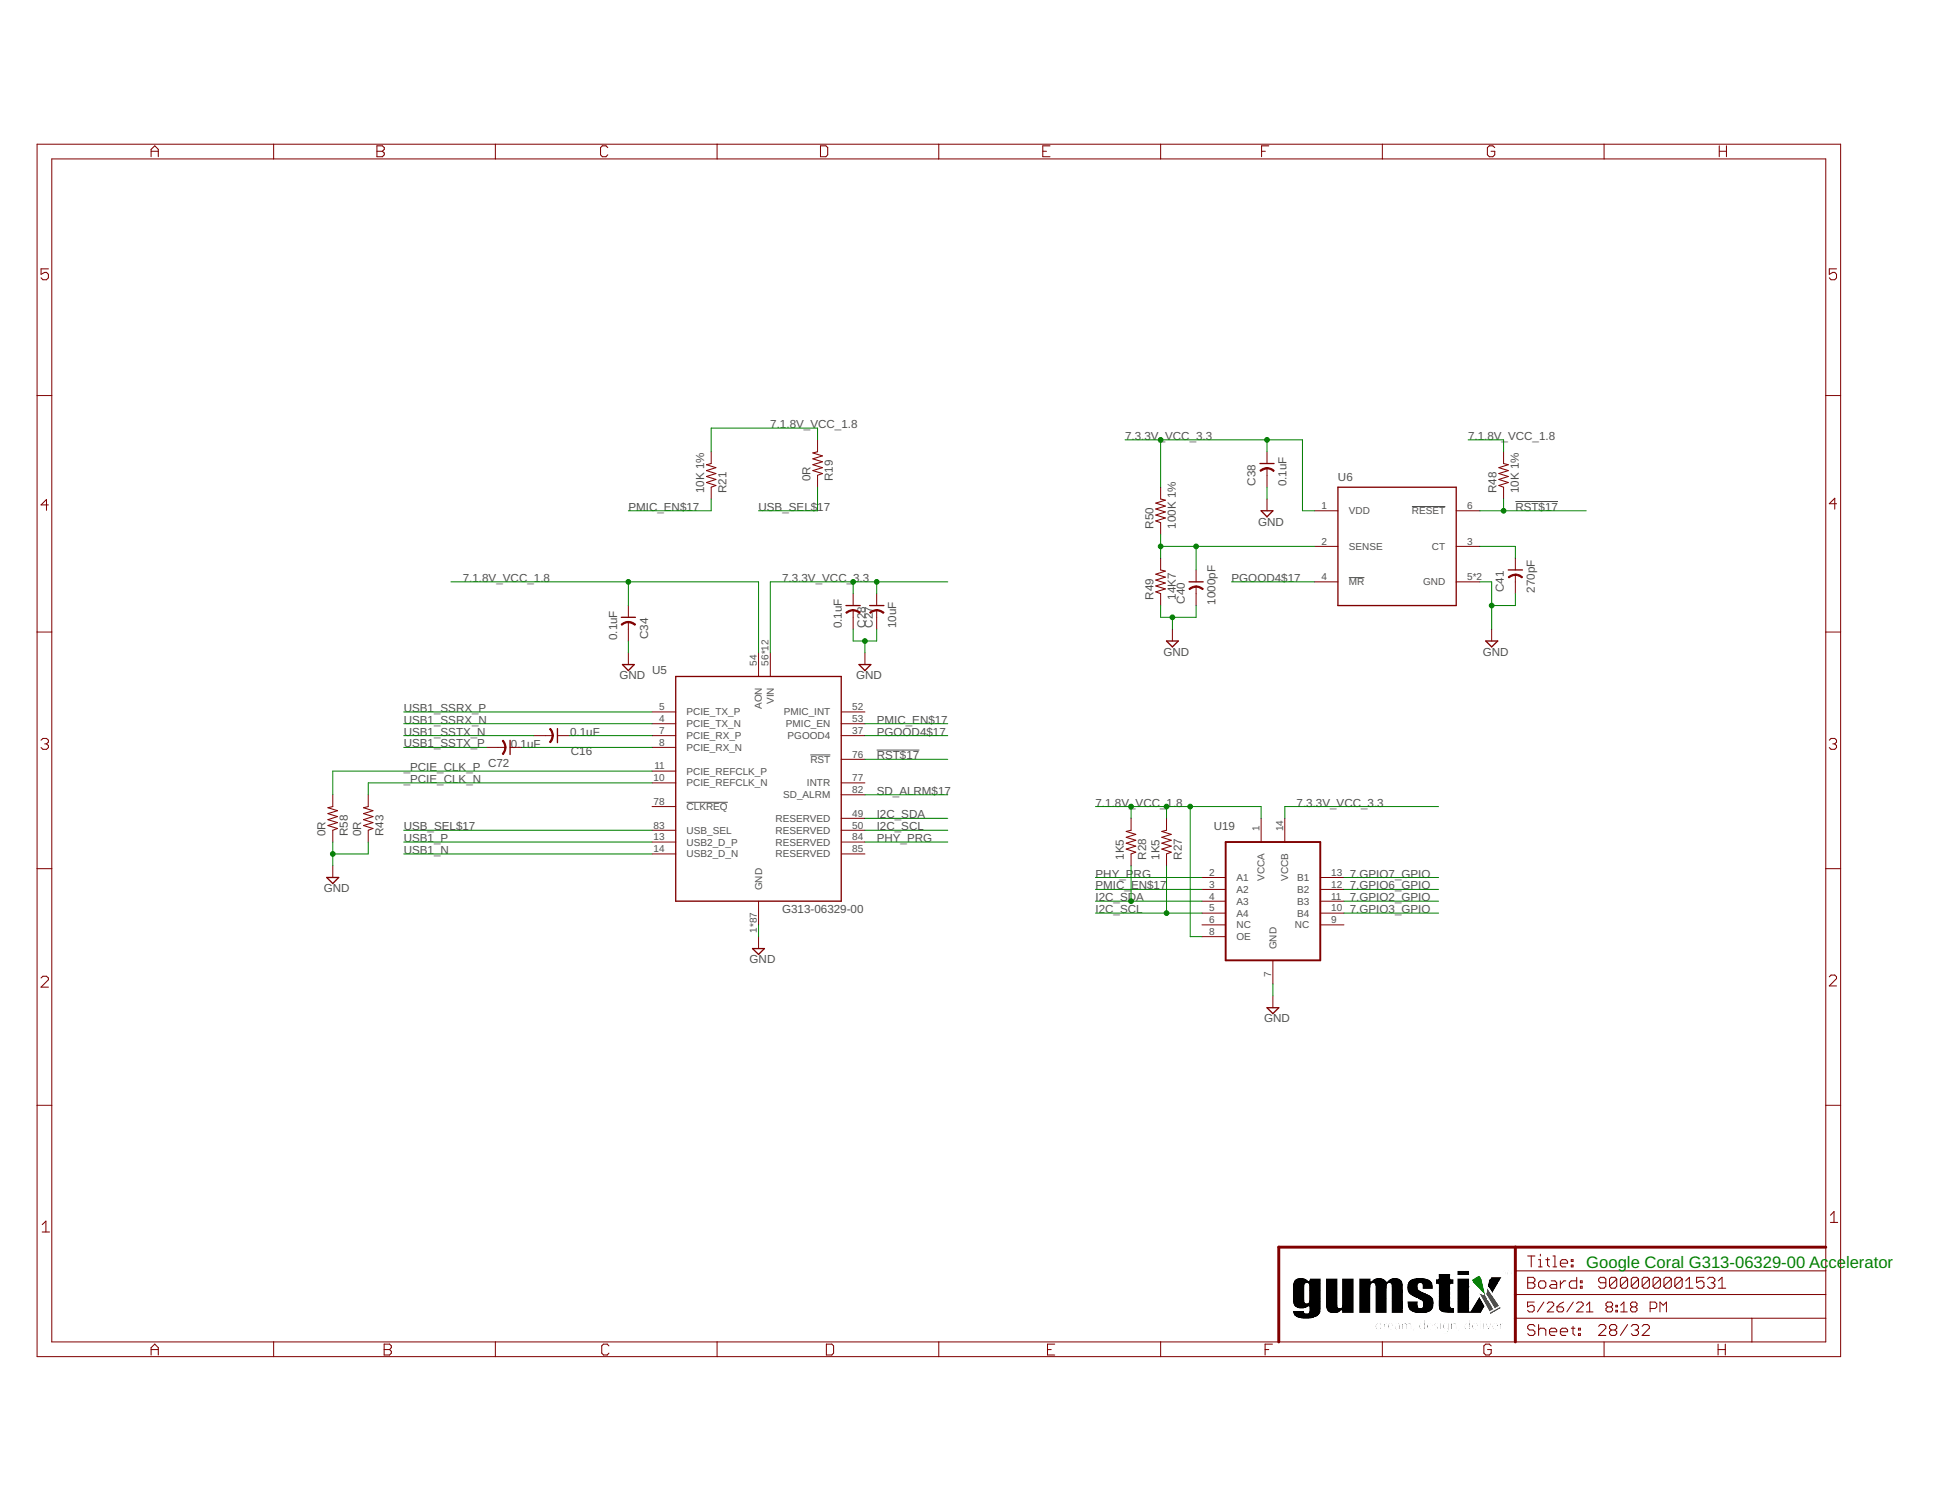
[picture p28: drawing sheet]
<svg xmlns="http://www.w3.org/2000/svg" width="279mm" height="216mm" viewBox="0 0 279 216" stroke-linecap="round" stroke-linejoin="round" font-family="sans-serif">
<defs><g id="words">
<g font-size="2.4" fill="#008000">
<text x="228.2" y="182.4">Google Coral G313-06329-00 Ac</text>
<text x="263.1" y="182.4">celerator</text>
</g>
<g font-size="1.7" fill="#505050">
<text x="110.8" y="61.6">7.1.8V_VCC_1.8</text>
<text x="161.9" y="63.3">7.3.3V_VCC_3.3</text>
<text x="211.2" y="63.3">7.1.8V_VCC_1.8</text>
<text x="101.3" y="70.9" transform="rotate(-90 101.3 70.9)">10K 1%</text>
<text x="104.5" y="70.9" transform="rotate(-90 104.5 70.9)">R21</text>
<text x="116.6" y="69.2" transform="rotate(-90 116.6 69.2)">0R</text>
<text x="119.8" y="69.2" transform="rotate(-90 119.8 69.2)">R19</text>
<text x="180.7" y="69.8" transform="rotate(-90 180.7 69.8)">C38</text>
<text x="185.1" y="70" transform="rotate(-90 185.1 70)">0.1uF</text>
<text x="192.5" y="69.2">U6</text>
<text x="215.3" y="70.9" transform="rotate(-90 215.3 70.9)">R48</text>
<text x="218.5" y="70.9" transform="rotate(-90 218.5 70.9)">10K 1%</text>
<text x="90.4" y="73.5">PMIC_EN$17</text>
<text x="109.1" y="73.5">USB_SEL$17</text>
<text x="166" y="76" transform="rotate(-90 166 76)">R50</text>
<text x="169.2" y="76" transform="rotate(-90 169.2 76)">100K 1%</text>
<text x="181" y="75.6">GND</text>
<text x="218" y="73.5">RST$17</text>
<text x="66.6" y="83.7">7.1.8V_VCC_1.8</text>
<text x="112.5" y="83.7">7.3.3V_VCC_3.3</text>
<text x="177.2" y="83.7">PGOOD4$17</text>
<text x="166" y="86.2" transform="rotate(-90 166 86.2)">R49</text>
<text x="169.2" y="86.2" transform="rotate(-90 169.2 86.2)">14K7</text>
<text x="170.4" y="86.9" transform="rotate(-90 170.4 86.9)">C40</text>
<text x="174.9" y="87" transform="rotate(-90 174.9 87)">1000pF</text>
<text x="216.4" y="85.2" transform="rotate(-90 216.4 85.2)">C41</text>
<text x="220.8" y="85.3" transform="rotate(-90 220.8 85.3)">270pF</text>
<text x="88.8" y="92.1" transform="rotate(-90 88.8 92.1)">0.1uF</text>
<text x="93.2" y="92" transform="rotate(-90 93.2 92)">C34</text>
<text x="121.1" y="90.4" transform="rotate(-90 121.1 90.4)">0.1uF</text>
<text x="124.5" y="90.3" transform="rotate(-90 124.5 90.3)">C28</text>
<text x="125.6" y="90.3" transform="rotate(-90 125.6 90.3)">C27</text>
<text x="128.9" y="90.4" transform="rotate(-90 128.9 90.4)">10uF</text>
<text x="167.4" y="94.3">GND</text>
<text x="213.3" y="94.3">GND</text>
<text x="89.1" y="97.7">GND</text>
<text x="93.8" y="97">U5</text>
<text x="123.2" y="97.7">GND</text>
<text x="58.1" y="102.4">USB1_SSRX_P</text>
<text x="58.1" y="104.1">USB1_SSRX_N</text>
<text x="58.1" y="105.8">USB1_SSTX_N</text>
<text x="58.1" y="107.5">USB1_SSTX_P</text>
<text x="73.5" y="107.6">0.1uF</text>
<text x="82" y="105.9">0.1uF</text>
<text x="126.1" y="104.1">PMIC_EN$17</text>
<text x="126.1" y="105.8">PGOOD4$17</text>
<text x="58.1" y="110.9">_PCIE_CLK_P</text>
<text x="58.1" y="112.6">_PCIE_CLK_N</text>
<text x="70.2" y="110.3">C72</text>
<text x="82.1" y="108.6">C16</text>
<text x="126.1" y="109.2">RST$17</text>
<text x="58.1" y="119.4">USB_SEL$17</text>
<text x="126.1" y="114.3">SD_ALRM$17</text>
<text x="126.1" y="117.7">I2C_SDA</text>
<text x="126.1" y="119.4">I2C_SCL</text>
<text x="157.6" y="116">7.1.8V_VCC_1.8</text>
<text x="174.6" y="119.4">U19</text>
<text x="186.5" y="116">7.3.3V_VCC_3.3</text>
<text x="46.8" y="120.3" transform="rotate(-90 46.8 120.3)">0R</text>
<text x="50.1" y="120.3" transform="rotate(-90 50.1 120.3)">R58</text>
<text x="51.9" y="120.3" transform="rotate(-90 51.9 120.3)">0R</text>
<text x="55.2" y="120.3" transform="rotate(-90 55.2 120.3)">R43</text>
<text x="58.1" y="121.1">USB1_P</text>
<text x="58.1" y="122.8">USB1_N</text>
<text x="126.1" y="121.1">PHY_PRG</text>
<text x="161.7" y="123.7" transform="rotate(-90 161.7 123.7)">1K5</text>
<text x="164.9" y="123.7" transform="rotate(-90 164.9 123.7)">R28</text>
<text x="166.8" y="123.7" transform="rotate(-90 166.8 123.7)">1K5</text>
<text x="170" y="123.7" transform="rotate(-90 170 123.7)">R27</text>
<text x="46.6" y="128.4">GND</text>
<text x="112.5" y="131.3">G313-06329-00</text>
<text x="157.6" y="127.9">PMIC_EN$17</text>
<text x="157.6" y="129.6">I2C_SDA</text>
<text x="157.6" y="131.3">I2C_SCL</text>
<text x="157.6" y="126.2">PHY_P</text>
<text x="163.1" y="126.2">RG</text>
<text x="194.2" y="131.3">7.GPIO3_GPIO</text>
<text x="194.2" y="127.9">7.GPIO6_GPIO</text>
<text x="194.2" y="126.2">7.GPIO7_GPIO</text>
<text x="194.2" y="129.6">7.GPIO2_GPIO</text>
<text x="107.8" y="138.6">GND</text>
<text x="181.9" y="147.1">GND</text>
</g>
<g font-size="1.4" fill="#505050">
<text x="190.1" y="73.2">1</text>
<text x="194.1" y="74">VDD</text>
<text x="203.1" y="74">RESET</text>
<text x="211.1" y="73.2">6</text>
<text x="190.1" y="78.3">2</text>
<text x="190.1" y="83.4">4</text>
<text x="194.1" y="79.1">SENSE</text>
<text x="206" y="79.1">CT</text>
<text x="211.1" y="83.4">5*2</text>
<text x="211.1" y="78.3">3</text>
<text x="194.1" y="84.2">MR</text>
<text x="204.8" y="84.2">GND</text>
<text x="108.9" y="95.7" transform="rotate(-90 108.9 95.7)">54</text>
<text x="110.6" y="95.7" transform="rotate(-90 110.6 95.7)">56*12</text>
<text x="109.6" y="102" transform="rotate(-90 109.6 102)">AON</text>
<text x="111.3" y="101.3" transform="rotate(-90 111.3 101.3)">VIN</text>
<text x="94.8" y="102.2">5</text>
<text x="94.8" y="105.6">7</text>
<text x="94.8" y="103.9">4</text>
<text x="94.8" y="107.3">8</text>
<text x="98.8" y="102.9">PCIE_TX_P</text>
<text x="98.8" y="106.3">PCIE_RX_P</text>
<text x="98.8" y="104.6">PCIE_TX_N</text>
<text x="112.8" y="102.9">PMIC_INT</text>
<text x="113.1" y="104.6">PMIC_EN</text>
<text x="113.3" y="106.3">PGOOD4</text>
<text x="122.6" y="105.6">37</text>
<text x="122.6" y="103.9">53</text>
<text x="122.6" y="102.2">52</text>
<text x="94" y="112.4">10</text>
<text x="94.1" y="110.7">11</text>
<text x="98.8" y="113.1">PCIE_REFCLK_N</text>
<text x="98.8" y="108">PCIE_RX_N</text>
<text x="98.8" y="111.4">PCIE_REFCLK_P</text>
<text x="116.1" y="113.1">INTR</text>
<text x="116.6" y="109.7">RST</text>
<text x="122.6" y="112.4">77</text>
<text x="122.6" y="109">76</text>
<text x="94" y="115.8">78</text>
<text x="94" y="119.2">83</text>
<text x="98.8" y="116.5">CLKREQ</text>
<text x="98.8" y="119.9">USB_SEL</text>
<text x="111.6" y="118.2">RESERVED</text>
<text x="111.6" y="119.9">RESERVED</text>
<text x="112.7" y="114.8">SD_ALRM</text>
<text x="122.6" y="114.1">82</text>
<text x="122.6" y="117.5">49</text>
<text x="122.6" y="119.2">50</text>
<text x="181.2" y="119.6" transform="rotate(-90 181.2 119.6)">1</text>
<text x="184.6" y="119.6" transform="rotate(-90 184.6 119.6)">14</text>
<text x="94" y="122.6">14</text>
<text x="94" y="120.9">13</text>
<text x="98.8" y="123.3">USB2_D_N</text>
<text x="98.8" y="121.6">USB2_D_P</text>
<text x="111.6" y="121.6">RESERVED</text>
<text x="111.6" y="123.3">RESERVED</text>
<text x="122.6" y="120.9">84</text>
<text x="122.6" y="122.6">85</text>
<text x="174" y="126">2</text>
<text x="191.5" y="126">13</text>
<text x="109.6" y="128.1" transform="rotate(-90 109.6 128.1)">GND</text>
<text x="174" y="127.7">3</text>
<text x="174" y="129.4">4</text>
<text x="174" y="131.1">5</text>
<text x="177.9" y="126.7">A1</text>
<text x="177.9" y="128.4">A2</text>
<text x="177.9" y="130.1">A3</text>
<text x="177.9" y="131.8">A4</text>
<text x="181.9" y="126.7" transform="rotate(-90 181.9 126.7)">VCCA</text>
<text x="185.3" y="126.7" transform="rotate(-90 185.3 126.7)">VCCB</text>
<text x="186.6" y="131.8">B4</text>
<text x="186.6" y="130.1">B3</text>
<text x="186.6" y="128.4">B2</text>
<text x="186.6" y="126.7">B1</text>
<text x="191.5" y="131.1">10</text>
<text x="191.5" y="129.4">11</text>
<text x="191.5" y="127.7">12</text>
<text x="108.9" y="134.2" transform="rotate(-90 108.9 134.2)">1*87</text>
<text x="174" y="134.5">8</text>
<text x="174" y="132.8">6</text>
<text x="177.9" y="135.2">OE</text>
<text x="177.9" y="133.5">NC</text>
<text x="183.6" y="136.6" transform="rotate(-90 183.6 136.6)">GND</text>
<text x="186.3" y="133.5">NC</text>
<text x="191.5" y="132.8">9</text>
<text x="182.9" y="140.5" transform="rotate(-90 182.9 140.5)">7</text>
</g>
</g></defs>
<path d="M203.1 72.9h4.8M218 72.1h6.2M194.1 83.1h2.2M98.8 115.4h5.9M116.6 108.6h2.9M126.1 107.9h6.2" fill="none" stroke="#505050" stroke-width=".14"/>
<g fill="none" stroke="#800000" stroke-width=".14">
<path d="M5.3 20.7h259.5v174.4h-259.5zM7.5 22.9h255.2v170.1h-255.2zM39.4 20.7v2.2M71.3 20.7v2.2M103.2 20.7v2.2M135.1 20.7v2.2M167 20.7v2.2M198.9 20.7v2.2M230.8 20.7v2.2M5.3 56.9h2.2M262.7 56.9h2.1M102.3 65v1.7"/>
<path d="M102.3 70.1v1.7M117.6 63.3v1.7M117.6 68.4v1.7M167 70.1v1.7M167 75.2v1.7M182.3 65v1.7M182.3 67.4v2.7M182.3 71.8v1.7M189.1 73.5h3.4M189.1 78.6h3.4M209.5 73.5h3.4M209.5 78.6h3.4"/>
<path d="M216.3 65v1.7M216.3 70.1v1.7M5.3 90.9h2.2M90.4 87.1v1.7M90.4 89.5v2.7M90.4 93.9v1.7M109.1 93.9v3.4M110.8 93.9v3.4M122.7 85.4v1.7M122.7 87.8v2.7M124.4 93.9v1.7M126.1 85.4v1.7"/>
<path d="M126.1 87.8v2.7M167 80.3v1.7M167 85.4v1.7M168.7 90.5v1.7M172.1 82v1.7M172.1 84.4v2.7M189.1 83.7h3.4M209.5 83.7h3.4M214.6 90.5v1.7M218 80.3v1.7M218 82.7v2.7M262.7 90.9h2.1"/>
<path d="M47.9 114.3v1.7M47.9 119.4v1.7M53 114.3v1.7M53 119.4v1.7M70 107.5h2.7M73.4 107.5h1.7M76.8 105.8h2.7M80.2 105.8h1.7M93.8 102.4h3.4M93.8 105.8h3.4M93.8 112.6h3.4M93.8 116h3.4"/>
<path d="M93.8 104.1h3.4M93.8 107.5h3.4M93.8 110.9h3.4M93.8 119.4h3.4M121 102.4h3.4M121 105.8h3.4M121 112.6h3.4M121 114.3h3.4M121 104.1h3.4M121 109.2h3.4M121 119.4h3.4M121 117.7h3.4"/>
<path d="M162.7 117.7v1.7M167.8 117.7v1.7M181.4 117.7v3.4M184.8 117.7v3.4M5.3 124.9h2.2M47.9 124.5v1.7M93.8 122.8h3.4M93.8 121.1h3.4M109.1 129.6v3.4M109.1 134.7v1.7M121 122.8h3.4M121 121.1h3.4"/>
<path d="M162.7 122.8v1.7M167.8 122.8v1.7M172.9 126.2h3.4M172.9 127.9h3.4M172.9 129.6h3.4M172.9 131.3h3.4M172.9 134.7h3.4M172.9 133h3.4M183.1 138.1v3.4M189.9 126.2h3.5M189.9 127.9h3.5M189.9 129.6h3.5"/>
<path d="M189.9 131.3h3.5M189.9 133h3.5M262.7 124.9h2.1M5.3 159h2.2M183.1 143.2v1.7M262.7 159h2.1M39.4 193v2.1M71.3 193v2.1M103.2 193v2.1M135.1 193v2.1M167 193v2.1M198.9 193v2.1"/>
<path d="M218 189.6h44.7M218 186.2h44.7M218 182.8h44.7M220.7 187.3h-.9v.7l.5-.3h.2l.2 .3v.5l-.2 .2h-.5l-.2-.2M222.1 187.3l-.9 1.4M222.6 187.5l.2-.2h.5l.2 .2v.2l-.9 1h.9M224 188h.7l.3 .2v.3l-.3 .2h-.5l-.2-.2zM225 187.3l-.5 .2-.5 .5M226.4 187.3l-1 1.4M226.8 187.5l.3-.2h.4l.3 .2v.2l-1 1h1M228.2 188.7h1M228.2 187.7l.5-.4v1.4"/>
<path d="M230.8 193v2.1M231.3 188l-.2-.3v-.2l.2-.2h.5l.2 .2v.2l-.2 .3M231.3 188l-.2 .2v.3l.2 .2h.5l.2-.2v-.3l-.2-.2M231.3 188h.5M232.5 187.7h.2v.3h-.2zM232.5 188.5h.2v.2h-.2zM233.2 188.7h.9M233.2 187.7l.4-.4v1.4M234.8 188l-.2-.3v-.2l.2-.2h.5l.2 .2v.2l-.2 .3M234.8 188l-.2 .2v.3l.2 .2h.5l.2-.2v-.3l-.2-.2M234.8 188h.5M237.4 188.2h.7l.3-.2v-.5l-.3-.2h-.7v1.4"/>
<path d="M238.8 188.7v-1.4l.5 .4 .5-.4v1.4M252.1 189.6v3.4"/>
</g>
<path d="M218 179.4v13.6M262.7 179.4h-78.7v13.6" fill="none" stroke="#800000" stroke-width=".42"/>
<g fill="none" stroke="#800000" stroke-width=".15">
<path d="M7 38.7h-1.1v.8l.5-.3h.3l.3 .3v.5l-.3 .2h-.5l-.3-.2M21.7 22.5v-1l.6-.5 .5 .5v1M21.7 21.8h1.1M54.2 21h.8l.3 .2v.3l-.3 .3 .3 .2v.3l-.3 .2h-.8zM54.2 21.8h.8M87.4 21.2l-.2-.2h-.5l-.3 .2v1.1l.3 .2h.5l.2-.2M118 21h.8l.3 .2v1.1l-.3 .2h-.8zM150 21.8h.6M151.1 21h-1.1v1.5h1.1M181.5 21.8h.5M182.5 21h-1v1.5M215.1 21.2l-.3-.2h-.5l-.3 .2v1.1l.3 .2h.5l.3-.2v-.5h-.6"/>
<path d="M247.4 21v1.5M247.4 21.8h1M248.4 21v1.5M264.2 38.7h-1v.8l.5-.3h.3l.2 .3v.5l-.2 .2h-.6l-.2-.2M7 72.6h-1.1l.8-.8v1.6M102.3 66.7l-.7 .1 1.4 .5-1.4 .4 1.4 .4-1.4 .4 1.4 .5-1.4 .4 1.4 .4-.7 .3M117.6 65l-.7 .2 1.4 .4-1.4 .4 1.4 .4-1.4 .4 1.4 .5-1.4 .4 1.4 .4-.7 .3M167 71.8l.7 .1-1.4 .5 1.4 .4-1.4 .4 1.4 .4-1.4 .5 1.4 .4-1.4 .4 .7 .3M216.3 66.7l.7 .1-1.4 .5 1.4 .4-1.4 .4 1.4 .4-1.4 .5 1.4 .4-1.4 .4 .7 .3M264.2 72.5h-1l.8-.8v1.5M167 82l.7 .1-1.4 .5 1.4 .4-1.4 .4 1.4 .5-1.4 .4 1.4 .4-1.4 .4 .7 .3M5.9 106.5l.3-.3h.5l.3 .3v.2l-.3 .3"/>
<path d="M6.4 107h.3M6.7 107l.3 .3v.2l-.3 .3h-.5l-.3-.3M47.9 116l-.7 .2 1.4 .4-1.4 .4 1.4 .5-1.4 .4 1.4 .4-1.4 .4 1.4 .5-.7 .2M53 116l-.7 .2 1.4 .4-1.4 .4 1.4 .5-1.4 .4 1.4 .4-1.4 .4 1.4 .5-.7 .2M162.7 119.4l-.7 .2 1.4 .4-1.4 .4 1.4 .5-1.4 .4 1.4 .4-1.4 .4 1.4 .5-.7 .2M167.8 119.4l-.6 .2 1.3 .4-1.3 .4 1.3 .5-1.3 .4 1.3 .4-1.3 .4 1.3 .5-.7 .2M263.2 106.5l.2-.3h.6l.2 .3v.2l-.2 .3M263.7 107h.3M264 107l.2 .3v.2l-.2 .3h-.6l-.2-.3M5.9 140.7l.3-.3h.5l.3 .3v.2l-1.1 1.1h1.1M263.2 140.5l.2-.2h.6l.2 .2v.3l-1 1h1M6.1 176.1l.5-.5v1.6"/>
<path d="M6.1 177.2h1M263.4 174.8l.5-.5v1.5M263.4 175.8h1M21.7 194.9v-1.1l.6-.5 .5 .5v1.1M21.7 194.1h1.1M55.3 194.1h.7M55.3 193.3h.7l.3 .3v.2l-.3 .3 .3 .3v.2l-.3 .3h-.7zM87.6 193.6l-.2-.3h-.6l-.2 .3v1l.2 .3h.6l.2-.3M118.9 193.3h.8l.2 .3v1l-.2 .3h-.8zM150.7 194.1h.5M151.7 193.3h-1v1.6h1M182 194.1h.5"/>
<path d="M183.1 193.3h-1.1v1.6M214.5 193.6l-.2-.3h-.5l-.3 .3v1l.3 .3h.5l.2-.3v-.5h-.5M219.8 183.7h.8l.2 .3v.2l-.2 .3 .2 .3v.2l-.2 .3h-.8zM219.8 184.5h.8M219.8 180.7h1M220.3 180.7v1.5M220.8 190.8l-.2-.3h-.6l-.2 .3v.3l.2 .2h.6l.2 .3v.2l-.2 .3h-.6l-.2-.3M221.4 191.3l.2-.2h.5l.3 .2v.8M221.4 190.5v1.6M221.4 181.2h.2v1M221.4 182.2h.5M221.6 184.2h.5l.3 .3v.5l-.3 .3h-.5l-.2-.3v-.5z"/>
<path d="M221.6 180.4v.3M222.4 181.2h.5M222.7 180.9v1.1l.2 .2M222.9 191.6h1.1v-.3l-.3-.2h-.5l-.3 .2v.5l.3 .3h.5M223.2 184.2h.5l.3 .3v.8h-.8l-.3-.3 .3-.2h.8M223.4 180.7h.3v1.5M223.4 182.2h.6M224.5 191.6h1v-.3l-.2-.2h-.6l-.2 .2v.5l.2 .3h.6M224.5 181.7h1v-.3l-.2-.2h-.6l-.2 .2v.6l.2 .2h.6M224.5 184.2v1.1M225.3 184.2h-.3l-.5 .6M226.1 191.1h.5"/>
<path d="M226.1 181.2h.2v.2h-.2zM226.1 182h.2v.2h-.2zM226.3 190.8v1l.3 .3M226.8 183.7v1.6h-.7l-.3-.3v-.5l.3-.3h.7M227.1 191.8h.3v.3h-.3zM227.1 191.1h.3v.2h-.3zM227.4 185h.2v.3h-.2zM227.4 184.2h.2v.3h-.2zM230 190.8l.3-.3h.5l.2 .3v.3l-1 1h1M231 184.5h-.7l-.3-.3v-.2l.3-.3h.5l.2 .3v1l-.2 .3h-.5l-.3-.3M231.8 191.3l-.2-.2v-.3l.2-.3h.5l.3 .3v.3l-.3 .2M231.8 191.3l-.2 .3v.2l.2 .3h.5l.3-.3v-.2l-.3-.3"/>
<path d="M231.8 191.3h.5M232.6 184v1l-.3 .3h-.5l-.2-.3M232.6 184l-.3-.3h-.5l-.2 .3v1M232.6 184l-1 1M234.2 184v1l-.3 .3h-.5l-.3-.3M234.2 184l-.3-.3h-.5l-.3 .3v1M234.2 184l-1.1 1M234.2 190.5l-1.1 1.6M234.7 190.8l.2-.3h.6l.2 .3v.3l-.2 .2M235.2 191.3h.3M235.5 191.3l.2 .3v.2l-.2 .3h-.6l-.2-.3M235.7 184v1l-.2 .3h-.6l-.2-.3"/>
<path d="M235.7 184l-.2-.3h-.6l-.2 .3v1M235.7 184l-1 1M236.3 190.8l.2-.3h.5l.3 .3v.3l-1 1h1M237.3 184v1l-.3 .3h-.5l-.2-.3M237.3 184l-.3-.3h-.5l-.2 .3v1M237.3 184l-1 1M238.9 184v1l-.3 .3h-.5l-.3-.3M238.9 184l-.3-.3h-.5l-.3 .3v1M238.9 184l-1.1 1M240.5 184v1l-.3 .3h-.5l-.3-.3M240.5 184l-.3-.3h-.5l-.3 .3v1M240.5 184l-1.1 1"/>
<path d="M242 184v1l-.3 .3h-.5l-.2-.3M242 184l-.3-.3h-.5l-.2 .3v1M242 184l-1 1M242.5 185.3h1.1M242.5 184.2l.6-.5v1.6M245.2 183.7h-1.1v.8l.5-.3h.3l.3 .3v.5l-.3 .3h-.5l-.3-.3M245.7 184l.2-.3h.5l.3 .3v.2l-.3 .3M246.2 184.5h.2M246.4 184.5l.3 .3v.2l-.3 .3h-.5l-.2-.3M247.2 194.1h1M247.2 193.3v1.6M247.2 185.3h1.1"/>
<path d="M247.2 184.2l.6-.5v1.6M248.2 193.3v1.6"/>
</g>
<g fill="none" stroke="#800000" stroke-width=".19">
<path d="M181.3 66.7h2M181.4 73.5h1.7l-.8 .8zM192.5 70.1h17v17h-17zM89.4 88.8h2M89.6 95.6h1.6l-.8 .9zM97.2 97.3h23.8v32.3h-23.8zM121.7 87.1h2.1M123.6 95.6h1.7l-.9 .9zM125.1 87.1h2.1M167.8 92.2h1.7l-.8 .8zM171.1 83.7h2M213.8 92.2h1.7l-.9 .8z"/>
<path d="M217 82h2M73.4 106.5v2M80.2 104.8v2M47 126.2h1.7l-.8 .9zM108.3 136.4h1.7l-.9 .9zM182.3 144.9h1.7l-.9 .9z"/>
</g>
<g fill="#800000" stroke="#800000" stroke-width=".14">
<path d="M121.7 88.1l.6-.3 .4-.1v.1l-.6 .2-.3 .2z" fill-rule="evenodd"/>
<path d="M122.7 87.7l.7 .2 .4 .2-.1 .1-.6-.3h-.4z" fill-rule="evenodd"/>
<path d="M126.2 87.7l.4 .1 .6 .3-.1 .1-.3-.2-.7-.2z" fill-rule="evenodd"/>
<path d="M125.1 88.1l.4-.2 .6-.2 .1 .2h-.4l-.6 .3z" fill-rule="evenodd"/>
<path d="M89.4 89.8l.6-.3 .4-.1v.2l-.6 .1-.3 .2z" fill-rule="evenodd"/>
<path d="M90.4 89.4l.4 .1 .6 .3-.1 .1-.9-.3z" fill-rule="evenodd"/>
<path d="M182.3 67.3l.7 .1 .3 .3-.1 .1-.3-.2-.6-.2z" fill-rule="evenodd"/>
<path d="M181.3 67.7l.6-.4h.4v.1l-.9 .4z" fill-rule="evenodd"/>
<path d="M172.1 84.3h.4l.6 .4-.1 .1-.9-.4z" fill-rule="evenodd"/>
<path d="M171 84.7l.7-.4h.4v.2l-.9 .3z" fill-rule="evenodd"/>
<path d="M218 82.6l.7 .1 .4 .3-.2 .1-.2-.2-.7-.2z" fill-rule="evenodd"/>
<path d="M217 83l.6-.3 .4-.1v.2h-.3l-.6 .3z" fill-rule="evenodd"/>
<path d="M79.1 104.9l.1-.1 .2 .3 .2 .7h-.2l-.1-.6z" fill-rule="evenodd"/>
<path d="M79.4 105.8h.2l-.1 .4-.3 .6-.1-.1z" fill-rule="evenodd"/>
<path d="M72.3 106.6l.1-.1 .2 .3 .2 .7h-.2l-.1-.7z" fill-rule="evenodd"/>
<path d="M72.6 107.5h.2v.2l-.4 .8-.1-.1 .3-.6z" fill-rule="evenodd"/>
</g>
<path d="M176.3 121.1h13.6v17h-13.6z" fill="none" stroke="#800000" stroke-width=".28"/>
<g fill="none" stroke="#008000" stroke-width=".14">
<path d="M102.3 71.8v1.7h-11.9M117.6 63.3v-1.7h-15.3v3.4M117.6 70.1v3.4h-8.5M161.9 63.3h25.5v10.2h1.7M167 63.3v6.8M167 76.9v3.4M167 78.6h22.1M172.1 78.6v3.4M182.3 63.3v1.7M182.3 70.1v1.7M211.2 63.3h5.1v1.7M212.9 78.6h5.1v1.7"/>
<path d="M212.9 73.5h15.3M216.3 71.8v1.7M64.9 83.7h44.2v10.2M90.4 83.7v3.4M90.4 92.2v1.7M122.7 83.7v1.7M122.7 90.5v1.7h3.4v-1.7M124.4 92.2v1.7M126.1 83.7v1.7M136.4 83.7h-25.6v10.2M167 87.1v1.7h5.1v-1.7M168.7 88.8v1.7"/>
<path d="M177.2 83.7h11.9M212.9 83.7h1.7v6.8M218 85.4v1.7h-3.4M58.1 119.4h35.7M58.1 104.1h35.7M58.1 105.8h18.7M58.1 102.4h35.7M58.1 107.5h11.9M75.1 107.5h18.7M81.9 105.8h11.9M93.8 110.9h-45.9v3.4M93.8 112.6h-40.8v1.7"/>
<path d="M124.4 119.4h12M124.4 104.1h12M124.4 105.8h12M124.4 114.3h12M124.4 109.2h12M124.4 117.7h12M157.6 116h23.8v1.7M162.7 116v1.7M167.8 116v1.7M171.2 116v18.7h1.7M207 116h-22.2v1.7M47.9 121.1v3.4"/>
<path d="M53 121.1v1.7h-5.1M58.1 122.8h35.7M58.1 121.1h35.7M109.1 133v1.7M124.4 121.1h12M157.6 127.9h15.3M157.6 129.6h15.3M157.6 131.3h15.3M157.6 126.2h15.3M162.7 124.5v5.1M167.8 124.5v6.8M193.4 127.9h13.6"/>
<path d="M193.4 129.6h13.6M193.4 131.3h13.6M193.4 126.2h13.6M183.1 141.5v1.7"/>
</g>
<g fill="#008000" stroke="#008000" stroke-width=".14">
<circle cx="124.4" cy="92.2" r=".34"/>
<circle cx="214.6" cy="87.1" r=".34"/>
<circle cx="168.7" cy="88.8" r=".34"/>
<circle cx="47.9" cy="122.8" r=".34"/>
<circle cx="172.1" cy="78.6" r=".34"/>
<circle cx="167" cy="78.6" r=".34"/>
<circle cx="216.3" cy="73.5" r=".34"/>
<circle cx="122.7" cy="83.7" r=".34"/>
<circle cx="126.1" cy="83.7" r=".34"/>
<circle cx="182.3" cy="63.3" r=".34"/>
<circle cx="167" cy="63.3" r=".34"/>
<circle cx="90.4" cy="83.7" r=".34"/>
<circle cx="171.2" cy="116" r=".34"/>
<circle cx="162.7" cy="116" r=".34"/>
<circle cx="167.8" cy="116" r=".34"/>
<circle cx="162.7" cy="129.6" r=".34"/>
<circle cx="167.8" cy="131.3" r=".34"/>
</g>
<g fill="#000" stroke="#000" stroke-width=".14">
<path d="M185.9 188.6l1.8 .1zM185.9 188.6h1.8zM185.9 188.5l1.8 .1zM185.9 187.1l1.9 .1zM185.9 187.1h1.8zM185.9 187l1.8 .1zM185.9 187h1.8zM185.9 186.9l1.8 .1zM185.9 186.9h1.8zM185.9 186.8l1.8 .1zM185.9 186.8h1.8zM185.9 186.7l1.8 .1z"/>
<path d="M185.9 186.7h1.8zM185.9 186.6l1.8 .1zM185.9 186.6h1.8zM185.9 186.5l1.8 .1zM185.9 186.5h1.8zM185.9 186.4l1.8 .1zM185.9 186.4h1.8zM185.9 186.3l1.8 .1zM185.9 186.3h1.8zM185.9 186.2l1.8 .1zM185.9 186.2h1.8zM185.9 186.1l1.8 .1z"/>
<path d="M185.9 186.1h1.8zM185.9 186l1.8 .1zM185.9 186h1.8zM185.9 185.9l1.8 .1zM185.9 185.9h1.8zM185.9 185.8l1.8 .1zM185.9 185.8h1.8zM185.9 185.7l1.8 .1zM185.9 185.7h1.8zM185.9 185.6l1.8 .1zM185.9 185.6h1.8zM185.9 185.5l1.8 .1z"/>
<path d="M185.9 185.5h1.8zM185.9 185.4l1.8 .1zM185.9 185.4h1.8zM185.9 185.3l1.8 .1zM185.9 185.3h1.8zM185.9 185.2l1.8 .1zM185.9 185.2h1.8zM185.9 185.1l1.8 .1zM185.9 185.1h1.8zM185.9 185l1.8 .1zM185.9 185h1.8zM185.9 184.9l1.9 .1z"/>
<path d="M185.9 184.9h1.9zM186 188.8l1.9 .1zM186 188.8h1.8zM186 188.7l1.7 .1zM186 188.7h1.7zM186 187.5h4.1zM186 187.4l4.1 .1zM186 187.4h1.9zM186 187.3l1.8 .1zM186 187.3h1.8zM186 184.7l1.8 .1zM186 184.7h1.8z"/>
<path d="M186 184.6l1.9 .1zM186 184.6h4.1zM186 188.9h4zM186 187.2l1.8 .1zM186 187.2h1.8zM186 184.8l1.8 .1zM186 184.8h1.8zM186 189h3.9zM186 188.9l4 .1zM186 187.6h4.1zM186 187.5l4.1 .1zM186 184.5l4.1 .1z"/>
<path d="M186 184.5h4.1zM186 184.4l4.1 .1zM186.1 189.1h3.8zM186.1 189l3.8 .1zM186.1 187.7h4zM186.1 187.6l4 .1zM186.1 187.6h4zM186.1 184.4h4zM186.1 184.3l4 .1zM186.1 187.7l4 .1zM186.1 184.3h4zM186.1 189.1l3.7 .1z"/>
<path d="M186.1 189.2h3.7zM186.1 187.8l4 .1zM186.1 187.8h4zM186.1 184.2l4 .1zM186.1 184.2h4zM186.1 184.1l2.2 .1zM186.2 189.3h3.5zM186.2 189.2l3.6 .1zM186.2 187.9h3.9zM186.2 184.1h2zM186.2 189.3l3.4 .1zM186.2 187.9l3.9 .1z"/>
<path d="M186.2 184l2 .1zM186.3 189.4h3.3zM186.3 188h2zM186.3 184h1.8zM186.3 189.4h3.2zM186.3 188h1.9zM186.3 184h1.7zM186.4 189.4l3.1 .1zM186.4 188l1.8 .1zM186.4 183.9l1.6 .1zM186.4 188.1h1.7zM186.4 183.9h1.5z"/>
<path d="M186.5 189.5h2.9zM186.5 188.1l1.5 .1zM186.5 183.9h1.4zM186.5 189.5h2.8zM186.6 188.2h1.3zM186.6 183.8l1.1 .1zM186.6 189.5l2.6 .1zM186.7 188.2h1.1zM186.7 183.8h.9zM186.7 189.6h2.4zM186.8 188.2l.9 .1zM186.8 189.6l2.2 .1z"/>
<path d="M186.9 183.7l.6 .1zM187 189.7h1.8zM187 188.3h.5zM187.2 189.7h1.4zM187.6 189.7l.5 .1zM188.1 188.8l1.9 .1zM188.1 187.4h2zM188.2 188.8h1.8zM188.2 187.3l1.9 .1zM188.2 184.6l1.9 .1zM188.2 187.3h1.9zM188.2 184.7h1.9z"/>
<path d="M188.2 188.8h1.9zM188.3 188.7l1.7 .1zM188.3 187.3h1.8zM188.3 187.2l1.8 .1zM188.3 187.2h1.8zM188.3 187.1l1.8 .1zM188.3 184.8h1.8zM188.3 184.7l1.8 .1zM188.3 188.7h1.8zM188.3 188.6l1.8 .1zM188.3 188.6h1.8zM188.3 188.5l1.8 .1z"/>
<path d="M188.3 187.1h1.8zM188.3 187l1.8 .1zM188.3 187h1.8zM188.3 186.9l1.8 .1zM188.3 186.9h1.8zM188.3 186.8l1.8 .1zM188.3 186.8h1.8zM188.3 186.7l1.8 .1zM188.3 186.7h1.8zM188.3 186.6l1.8 .1zM188.3 186.6h1.8zM188.3 186.5l1.8 .1z"/>
<path d="M188.3 186.5h1.8zM188.3 186.4l1.8 .1zM188.3 186.4h1.8zM188.3 186.3l1.8 .1zM188.3 186.3h1.8zM188.3 186.2l1.8 .1zM188.3 186.2h1.8zM188.3 186.1l1.8 .1zM188.3 186.1h1.8zM188.3 186l1.8 .1zM188.3 186h1.8zM188.3 185.9l1.8 .1z"/>
<path d="M188.3 185.9h1.8zM188.3 185.8l1.8 .1zM188.3 185.8h1.8zM188.3 185.7l1.8 .1zM188.3 185.7h1.8zM188.3 185.6l1.8 .1zM188.3 185.6h1.8zM188.3 185.5l1.8 .1zM188.3 185.5h1.8zM188.3 185.4l1.8 .1zM188.3 185.4h1.8zM188.3 185.3l1.8 .1z"/>
<path d="M188.3 185.3h1.8zM188.3 185.2l1.8 .1zM188.3 185.2h1.8zM188.3 185.1l1.8 .1zM188.3 185.1h1.8zM188.3 185l1.8 .1zM188.3 185h1.8zM188.3 184.9l1.8 .1zM188.3 184.9h1.8zM188.3 184.8l1.8 .1zM188.3 184.1l1.8 .1zM188.3 188.5h1.8z"/>
<path d="M188.3 188.4l1.8 .1zM188.3 188.4h1.8zM188.3 188.3l1.8 .1zM188.3 188.3h1.8zM188.3 188.2l1.8 .1zM188.3 188.2h1.8zM188.3 188.1l1.8 .1zM188.3 188.1h1.8zM188.3 188l1.8 .1zM188.3 188h1.8zM188.3 184.1h1.8zM188.3 184l1.8 .1z"/>
<path d="M188.4 184h1.7zM188.4 183.9l1.7 .1zM188.4 183.9h1.7zM188.4 183.8l1.7 .1zM190.7 187.9h1.8zM190.7 187.8l1.8 .1zM190.7 187.8h1.8zM190.7 187.7l1.8 .1zM190.7 187.7h1.8zM190.7 187.6l1.8 .1zM190.7 187.6h1.8zM190.7 187.5l1.8 .1z"/>
<path d="M190.7 187.5h1.8zM190.7 187.4l1.8 .1zM190.7 187.4h1.8zM190.7 187.3l1.8 .1zM190.7 187.3h1.8zM190.7 187.2l1.8 .1zM190.7 187.2h1.8zM190.7 187.1l1.8 .1zM190.7 187.1h1.8zM190.7 187l1.8 .1zM190.7 187h1.8zM190.7 186.9l1.8 .1z"/>
<path d="M190.7 186.9h1.8zM190.7 186.8l1.8 .1zM190.7 186.8h1.8zM190.7 186.7l1.8 .1zM190.7 186.7h1.8zM190.7 186.6l1.8 .1zM190.7 186.6h1.8zM190.7 186.5l1.8 .1zM190.7 186.5h1.8zM190.7 186.4l1.8 .1zM190.7 186.4h1.8zM190.7 186.3l1.8 .1z"/>
<path d="M190.7 186.3h1.8zM190.7 186.2l1.8 .1zM190.7 186.2h1.8zM190.7 186.1l1.8 .1zM190.7 186.1h1.8zM190.7 186l1.8 .1zM190.7 186h1.8zM190.7 185.9l1.8 .1zM190.7 185.9h1.8zM190.7 185.8l1.8 .1zM190.7 185.8h1.8zM190.7 185.7l1.8 .1z"/>
<path d="M190.7 185.7h1.8zM190.7 185.6l1.8 .1zM190.7 185.6h1.8zM190.7 185.5l1.8 .1zM190.7 185.5h1.8zM190.7 185.4l1.8 .1zM190.7 185.4h1.8zM190.7 185.3l1.8 .1zM190.7 185.3h1.8zM190.7 185.2l1.8 .1zM190.7 185.2h1.8zM190.7 185.1l1.8 .1z"/>
<path d="M190.7 185.1h1.8zM190.7 185l1.8 .1zM190.7 185h1.8zM190.7 184.9l1.8 .1zM190.7 184.9h1.8zM190.7 184.8l1.8 .1zM190.7 184.8h1.8zM190.7 184.7l1.8 .1zM190.7 184.7h1.8zM190.7 184.6l1.8 .1zM190.7 184.6h1.8zM190.7 184.5l1.8 .1z"/>
<path d="M190.7 184.5h1.8zM190.7 184.4l1.8 .1zM190.7 184.4h1.8zM190.7 184.3l1.8 .1zM190.7 184.3h1.8zM190.7 184.2l1.8 .1zM190.7 184.2h1.8zM190.7 184.1l1.8 .1zM190.7 184.1h1.8zM190.7 184l1.8 .1zM190.7 184h1.8zM190.7 183.9l1.8 .1z"/>
<path d="M190.7 183.9h1.8zM190.7 183.8l1.8 .1zM190.7 188.2h4.1zM190.7 188.1l4.1 .1zM190.7 188.1h4.1zM190.7 188l1.9 .1zM190.7 188h1.9zM190.7 187.9l1.8 .1zM190.8 188.3h4zM190.8 188.2l4 .1zM190.8 188.2h4zM190.8 188.4h4z"/>
<path d="M190.8 188.3l4 .1zM190.8 188.4l4.1 .1zM190.9 188.5l2.1 .1zM190.9 188.5h2.1zM190.9 188.6h2zM191 188.6l1.8 .1zM191 188.7h1.8zM191.1 188.7l1.7 .1zM191.1 188.8h1.6zM191.2 188.8h1.4zM191.2 188.8l1.4 .1zM191.3 188.9h1.2z"/>
<path d="M191.5 188.9l.9 .1zM191.7 188.9l.5 .1zM192.9 188l1.9 .1zM193 188h1.8zM193 188.8l1.8 .1zM193 188.8h1.8zM193 188.7l1.8 .1zM193 188.7h1.8zM193 188.6l1.8 .1zM193 187.9l1.8 .1zM193 187.9h1.8zM193 187.8l1.8 .1z"/>
<path d="M193 187.8h1.8zM193.1 188.6h1.7zM193.1 188.5l1.7 .1zM193.1 188.5h1.7zM193.1 187.7l1.7 .1zM193.1 187.7h1.7zM193.1 187.6l1.7 .1zM193.1 187.6h1.7zM193.1 187.5l1.7 .1zM193.1 187.5h1.7zM193.1 187.4l1.7 .1zM193.1 187.4h1.7z"/>
<path d="M193.1 187.3l1.7 .1zM193.1 187.3h1.7zM193.1 187.2l1.7 .1zM193.1 187.2h1.7zM193.1 187.1l1.7 .1zM193.1 187.1h1.7zM193.1 187l1.7 .1zM193.1 187h1.7zM193.1 186.9l1.7 .1zM193.1 186.9h1.7zM193.1 186.8l1.7 .1zM193.1 186.8h1.7z"/>
<path d="M193.1 186.7l1.7 .1zM193.1 186.7h1.7zM193.1 186.6l1.7 .1zM193.1 186.6h1.7zM193.1 186.5l1.7 .1zM193.1 186.5h1.7zM193.1 186.4l1.7 .1zM193.1 186.4h1.7zM193.1 186.3l1.7 .1zM193.1 186.3h1.7zM193.1 186.2l1.7 .1zM193.1 186.2h1.7z"/>
<path d="M193.1 186.1l1.7 .1zM193.1 186.1h1.7zM193.1 186l1.7 .1zM193.1 186h1.7zM193.1 185.9l1.7 .1zM193.1 185.9h1.7zM193.1 185.8l1.7 .1zM193.1 185.8h1.7zM193.1 185.7l1.7 .1zM193.1 185.7h1.7zM193.1 185.6l1.7 .1zM193.1 185.6h1.7z"/>
<path d="M193.1 185.5l1.7 .1zM193.1 185.5h1.7zM193.1 185.4l1.7 .1zM193.1 185.4h1.7zM193.1 185.3l1.7 .1zM193.1 185.3h1.7zM193.1 185.2l1.7 .1zM193.1 185.2h1.7zM193.1 185.1l1.7 .1zM193.1 185.1h1.7zM193.1 185l1.7 .1zM193.1 185h1.7z"/>
<path d="M193.1 184.9l1.7 .1zM193.1 184.9h1.7zM193.1 184.8l1.7 .1zM193.1 184.8h1.7zM193.1 184.7l1.7 .1zM193.1 184.7h1.7zM193.1 184.6l1.7 .1zM193.1 184.6h1.7zM193.1 184.5l1.7 .1zM193.1 184.5h1.7zM193.1 184.4l1.7 .1zM193.1 184.4h1.7z"/>
<path d="M193.1 184.3l1.7 .1zM193.1 184.3h1.7zM193.1 184.2l1.7 .1zM193.1 184.2h1.7zM193.1 184.1l1.7 .1zM193.1 184.1h1.7zM193.1 184l1.7 .1zM193.1 184h1.7zM193.1 183.9l1.7 .1zM193.1 183.9h1.7zM193.1 183.8l1.7 .1zM195.5 188.8l1.8 .1z"/>
<path d="M195.5 188.8h1.8zM195.5 188.7l1.8 .1zM195.5 188.7h1.8zM195.5 188.6l1.8 .1zM195.5 188.6h1.8zM195.5 188.5l1.8 .1zM195.5 188.5h1.8zM195.5 188.4l1.8 .1zM195.5 188.4h1.8zM195.5 188.3l1.8 .1zM195.5 188.3h1.8zM195.5 188.2l1.8 .1z"/>
<path d="M195.5 188.2h1.8zM195.5 188.1l1.8 .1zM195.5 188.1h1.8zM195.5 188l1.8 .1zM195.5 188h1.8zM195.5 187.9l1.8 .1zM195.5 187.9h1.8zM195.5 187.8l1.8 .1zM195.5 187.8h1.8zM195.5 187.7l1.8 .1zM195.5 187.7h1.8zM195.5 187.6l1.8 .1z"/>
<path d="M195.5 187.6h1.8zM195.5 187.5l1.8 .1zM195.5 187.5h1.8zM195.5 187.4l1.8 .1zM195.5 187.4h1.8zM195.5 187.3l1.8 .1zM195.5 187.3h1.8zM195.5 187.2l1.8 .1zM195.5 187.2h1.8zM195.5 187.1l1.8 .1zM195.5 187.1h1.8zM195.5 187l1.8 .1z"/>
<path d="M195.5 187h1.8zM195.5 186.9l1.8 .1zM195.5 186.9h1.8zM195.5 186.8l1.8 .1zM195.5 186.8h1.8zM195.5 186.7l1.8 .1zM195.5 186.7h1.8zM195.5 186.6l1.8 .1zM195.5 186.6h1.8zM195.5 186.5l1.8 .1zM195.5 186.5h1.8zM195.5 186.4l1.8 .1z"/>
<path d="M195.5 186.4h1.8zM195.5 186.3l1.8 .1zM195.5 186.3h1.8zM195.5 186.2l1.8 .1zM195.5 186.2h1.8zM195.5 186.1l1.8 .1zM195.5 186.1h1.8zM195.5 186l1.8 .1zM195.5 186h1.8zM195.5 185.9l1.8 .1zM195.5 185.9h1.8zM195.5 185.8l1.8 .1z"/>
<path d="M195.5 185.8h1.8zM195.5 185.7l1.8 .1zM195.5 185.7h1.8zM195.5 185.6l1.8 .1zM195.5 185.6h1.8zM195.5 185.5l1.8 .1zM195.5 185.5h1.8zM195.5 185.4l1.8 .1zM195.5 185.4h1.8zM195.5 185.3l1.8 .1zM195.5 185.3h1.8zM195.5 185.2l1.8 .1z"/>
<path d="M195.5 185.2h1.8zM195.5 185.1l1.8 .1zM195.5 185.1h1.8zM195.5 185l1.8 .1zM195.5 185h1.8zM195.5 184.9l1.8 .1zM195.5 184.9h1.8zM195.5 184.8l1.8 .1zM195.5 184.6l1.9 .1zM195.5 184.2l1.8 .1zM195.5 184.2h1.8zM195.5 184.1l1.8 .1z"/>
<path d="M195.5 184.1h1.8zM195.5 184l1.8 .1zM195.5 184h1.8zM195.5 183.8l1.8 .1zM195.5 184.8h1.8zM195.5 184.7l1.8 .1zM195.5 184.7h1.9zM195.5 184.6h6.4zM195.5 184.5l6.3 .1zM195.5 184.5h6.3zM195.5 184.4l6.3 .1zM195.5 184.4h6.3z"/>
<path d="M195.5 184.3l6.3 .1zM195.5 184.3h6.3zM195.5 184.3h4zM195.5 183.9l1.8 .1zM195.5 183.9h1.8zM197.3 184.2l2.2 .1zM197.3 184.2h2.1zM197.3 184.1l2.1 .1zM197.4 184.1h2zM197.4 184.1h1.9zM197.5 184l1.8 .1zM197.5 184h1.8z"/>
<path d="M197.6 184h1.6zM197.6 183.9l1.5 .1zM197.7 184.6l2 .1zM197.7 183.9h1.4zM197.7 184.7h2zM197.8 184.7l1.8 .1zM197.8 184.7l1.9 .1zM197.8 183.9h1.2zM197.8 188.8l1.8 .1zM197.8 188.8h1.8zM197.8 188.7l1.8 .1zM197.8 188.7h1.8z"/>
<path d="M197.8 188.6l1.8 .1zM197.8 188.6h1.8zM197.8 188.5l1.8 .1zM197.8 188.5h1.8zM197.8 188.4l1.8 .1zM197.8 188.4h1.8zM197.8 188.3l1.8 .1zM197.8 188.3h1.8zM197.8 188.2l1.8 .1zM197.8 188.2h1.8zM197.8 188.1l1.8 .1zM197.8 188.1h1.8z"/>
<path d="M197.8 188l1.8 .1zM197.8 188h1.8zM197.8 187.9l1.8 .1zM197.8 187.9h1.8zM197.8 187.8l1.8 .1zM197.8 187.8h1.8zM197.8 187.7l1.8 .1zM197.8 187.7h1.8zM197.8 187.6l1.8 .1zM197.8 187.6h1.8zM197.8 187.5l1.8 .1zM197.8 187.5h1.8z"/>
<path d="M197.8 187.4l1.8 .1zM197.8 187.4h1.8zM197.8 187.3l1.8 .1zM197.8 187.3h1.8zM197.8 187.2l1.8 .1zM197.8 187.2h1.8zM197.8 187.1l1.8 .1zM197.8 187.1h1.8zM197.8 187l1.8 .1zM197.8 187h1.8zM197.8 186.9l1.8 .1zM197.8 186.9h1.8z"/>
<path d="M197.8 186.8l1.8 .1zM197.8 186.8h1.8zM197.8 186.7l1.8 .1zM197.8 186.7h1.8zM197.8 186.6l1.8 .1zM197.8 186.6h1.8zM197.8 186.5l1.8 .1zM197.8 186.5h1.8zM197.8 186.4l1.8 .1zM197.8 186.4h1.8zM197.8 186.3l1.8 .1zM197.8 186.3h1.8z"/>
<path d="M197.8 186.2l1.8 .1zM197.8 186.2h1.8zM197.8 186.1l1.8 .1zM197.8 186.1h1.8zM197.8 186l1.8 .1zM197.8 186h1.8zM197.8 185.9l1.8 .1zM197.8 185.9h1.8zM197.8 185.8l1.8 .1zM197.8 185.8h1.8zM197.8 185.7l1.8 .1zM197.8 185.7h1.8z"/>
<path d="M197.8 185.6l1.8 .1zM197.8 185.6h1.8zM197.8 185.5l1.8 .1zM197.8 185.5h1.8zM197.8 185.4l1.8 .1zM197.8 185.4h1.8zM197.8 185.3l1.8 .1zM197.8 185.3h1.8zM197.8 185.2l1.8 .1zM197.8 185.2h1.8zM197.8 185.1l1.8 .1zM197.8 185.1h1.8z"/>
<path d="M197.8 185l1.8 .1zM197.8 185h1.8zM197.8 184.9l1.8 .1zM197.8 184.9h1.8zM197.8 184.8l1.8 .1zM197.8 184.8h1.8zM197.8 183.8l1.1 .1zM197.9 190.9h.1zM197.9 190.8l.1 .1zM197.9 190.8h.1zM197.9 190.7l.1 .1zM197.9 190.7h.1z"/>
<path d="M197.9 190.6l.1 .1zM197.9 190.9l.2 .1zM197.9 190.9h.2zM197.9 190.6h.2zM197.9 191h.2zM197.9 190.5l.2 .1zM197.9 191l.2 .1zM197.9 190.5h.2zM198 191.1h.2zM198 190.4l.1 .1zM198 183.8h.8zM198 191.1l.3 .1z"/>
<path d="M198 190.4h.2zM198 190.4h.8zM198 191.2h.5zM198.1 191.2h.4zM198.1 190.3l.4 .1zM198.1 183.7l.5 .1zM198.1 191.2l.3 .1zM198.1 190.3h.4zM198.2 190.2l.1 .1zM198.4 191.1l.2 .1zM198.5 191.1h.3zM198.5 190.4h.3z"/>
<path d="M198.5 191l.3 .1zM198.5 190.4l.3 .1zM198.6 191l.2 .1zM198.6 190.5h.2zM198.6 191.2l.2 .1zM198.6 191.2h.2zM198.6 191.1l.2 .1zM198.6 191h.2zM198.6 190.9l.2 .1zM198.6 190.9h.2zM198.6 190.8l.2 .1zM198.6 190.8h.2z"/>
<path d="M198.6 190.7l.2 .1zM198.6 190.7h.2zM198.6 190.6l.2 .1zM198.6 190.6h.2zM198.6 190.5l.2 .1zM198.6 190.3l.2 .1zM198.6 190.3h.2zM198.6 190.2l.2 .1zM198.6 190.2h.2zM198.6 190.1l.2 .1zM198.6 190.1h.2zM198.6 190l.2 .1z"/>
<path d="M198.6 190h.2zM198.6 189.9l.2 .1zM198.6 189.9h.2zM198.6 189.8l.2 .1zM199.1 191.2l.1 .1zM199.1 191.2h.1zM199.1 191.1l.1 .1zM199.1 191.1h.1zM199.1 191l.1 .1zM199.1 191h.1zM199.1 190.9l.1 .1zM199.1 190.9h.1z"/>
<path d="M199.1 190.8l.1 .1zM199.1 190.8h.1zM199.1 190.7l.1 .1zM199.1 190.7h.1zM199.1 190.6l.1 .1zM199.1 190.6h.1zM199.1 190.5l.1 .1zM199.1 190.5l.2 .1zM199.1 190.5h.2zM199.1 190.4l.1 .1zM199.1 190.4h.1zM199.1 190.3l.1 .1z"/>
<path d="M199.1 190.3h.1zM199.3 190.4l.1 .1zM199.3 190.4h.3zM199.3 190.3l.3 .1zM199.4 190.3h.2zM199.4 190.2l.2 .1zM199.6 184.3h2.2zM199.6 184.2l2.2 .1zM199.6 190.9h.2zM199.6 190.8l.2 .1zM199.6 184.2h2.1zM199.6 190.8h.8z"/>
<path d="M199.6 190.7l.9 .1zM199.6 190.7h.9zM199.7 191h.1zM199.7 190.9l.1 .1zM199.7 190.6l.1 .1zM199.7 190.6h.1zM199.7 190.5l.1 .1zM199.7 184.1l2 .1zM199.7 191l.2 .1zM199.7 190.5l.2 .1zM199.7 190.5h.2zM199.7 184.1h2z"/>
<path d="M199.7 190.4l.2 .1zM199.7 191.1l.3 .1zM199.7 191.1h.2zM199.7 190.4h.2zM199.8 190.4h.6zM199.8 184l1.8 .1zM199.8 184h1.8zM199.8 191.2h.6zM199.8 190.3l.5 .1zM199.9 191.2h.5zM199.9 184h1.6zM199.9 190.3h.4z"/>
<path d="M199.9 183.9l1.6 .1zM200 191.2l.3 .1zM200 183.9h1.4zM200 184.6l1.9 .1zM200 190.2l.2 .1zM200 184.7h1.9zM200.1 184.7l1.8 .1zM200.1 184.9h1.8zM200.1 184.8l1.8 .1zM200.1 184.8h1.8zM200.1 185h1.8zM200.1 184.9l1.8 .1z"/>
<path d="M200.2 188.8l1.7 .1zM200.2 188.8h1.7zM200.2 188.7l1.7 .1zM200.2 188.7h1.7zM200.2 188.6l1.7 .1zM200.2 188.6h1.7zM200.2 188.5l1.7 .1zM200.2 188.5h1.7zM200.2 188.4l1.7 .1zM200.2 188.4h1.7zM200.2 188.3l1.7 .1zM200.2 188.3h1.7z"/>
<path d="M200.2 188.2l1.7 .1zM200.2 188.2h1.7zM200.2 188.1l1.7 .1zM200.2 188.1h1.7zM200.2 188l1.7 .1zM200.2 188h1.7zM200.2 187.9l1.7 .1zM200.2 187.9h1.7zM200.2 187.8l1.7 .1zM200.2 187.8h1.7zM200.2 187.7l1.7 .1zM200.2 187.7h1.7z"/>
<path d="M200.2 187.6l1.7 .1zM200.2 187.6h1.7zM200.2 187.5l1.7 .1zM200.2 187.5h1.7zM200.2 187.4l1.7 .1zM200.2 187.4h1.7zM200.2 187.3l1.7 .1zM200.2 187.3h1.7zM200.2 187.2l1.7 .1zM200.2 187.2h1.7zM200.2 187.1l1.7 .1zM200.2 187.1h1.7z"/>
<path d="M200.2 187l1.7 .1zM200.2 187h1.7zM200.2 186.9l1.7 .1zM200.2 186.9h1.7zM200.2 186.8l1.7 .1zM200.2 186.8h1.7zM200.2 186.7l1.7 .1zM200.2 186.7h1.7zM200.2 186.6l1.7 .1zM200.2 186.6h1.7zM200.2 186.5l1.7 .1zM200.2 186.5h1.7z"/>
<path d="M200.2 186.4l1.7 .1zM200.2 186.4h1.7zM200.2 186.3l1.7 .1zM200.2 186.3h1.7zM200.2 186.2l1.7 .1zM200.2 186.2h1.7zM200.2 186.1l1.7 .1zM200.2 186.1h1.7zM200.2 186l1.7 .1zM200.2 186h1.7zM200.2 185.9l1.7 .1zM200.2 185.9h1.7z"/>
<path d="M200.2 185.8l1.7 .1zM200.2 185.8h1.7zM200.2 185.7l1.7 .1zM200.2 185.7h1.7zM200.2 185.6l1.7 .1zM200.2 185.6h1.7zM200.2 185.5l1.7 .1zM200.2 185.5h1.7zM200.2 185.4l1.7 .1zM200.2 185.4h1.7zM200.2 185.3l1.7 .1zM200.2 185.3h1.7z"/>
<path d="M200.2 185.2l1.7 .1zM200.2 185.2h1.7zM200.2 185.1l1.7 .1zM200.2 185.1h1.7zM200.2 185l1.7 .1zM200.2 183.8l1.1 .1zM200.2 190.4h.2zM200.3 190.4l.1 .1zM200.3 190.5h.1zM200.3 183.8h.8zM200.3 191.1l.1 .1zM200.3 190.5l.2 .1z"/>
<path d="M200.3 190.6l.2 .1zM200.3 190.6h.2zM200.4 183.7l.6 .1zM200.7 191l.1 .1zM200.7 191h.1zM200.7 190.9l.1 .1zM200.7 190.9h.1zM200.7 191.1l.2 .1zM200.7 190.9h.2zM200.7 191.1h.2zM200.7 190.8l.2 .1zM200.7 191.2h.5z"/>
<path d="M200.7 190.8h.2zM200.7 190.4h.6zM200.7 190.3l.6 .1zM200.7 191.2h.4zM200.7 190.4h.1zM200.8 190.7l.3 .1zM200.8 190.3h.5zM200.8 191.2l.2 .1zM200.8 190.7h.6zM200.9 190.7h.5zM201 190.2l.1 .1zM201.1 191.1l.3 .1z"/>
<path d="M201.1 191.1h.3zM201.1 190.6l.3 .1zM201.1 190.4h.3zM201.2 191l.2 .1zM201.2 190.4l.2 .1zM201.2 190.5h.2zM201.2 191.2h.2zM201.2 191h.2zM201.2 190.9l.2 .1zM201.2 190.9h.2zM201.2 190.8l.2 .1zM201.2 190.8h.2z"/>
<path d="M201.2 190.7l.2 .1zM201.2 190.6h.2zM201.2 190.5l.2 .1zM201.3 191.2l.1 .1zM201.7 191.2l.1 .1zM201.7 191.2h.1zM201.7 191.1l.1 .1zM201.7 191.1h.1zM201.7 191l.1 .1zM201.7 191h.1zM201.7 190.9l.1 .1zM201.7 190.9h.1z"/>
<path d="M201.7 190.8l.1 .1zM201.7 190.8h.1zM201.7 190.7l.1 .1zM201.7 190.7h.1zM201.7 190.6l.1 .1zM201.7 190.4h.1zM201.7 190.3l.1 .1zM201.7 190.3h.1zM201.7 190.6h.2zM201.7 190.5l.2 .1zM201.7 190.5h.2zM201.7 190.4l.3 .1z"/>
<path d="M201.9 190.4h.1zM201.9 190.4h.5zM201.9 190.3l.5 .1zM202 190.3h.3zM202.1 190.2l.1 .1zM202.2 190.4h.2zM202.2 190.4l.3 .1zM202.3 190.5h.2zM202.3 190.5l.2 .1zM202.3 191.2l.2 .1zM202.3 191.2h.2zM202.3 191.1l.2 .1z"/>
<path d="M202.3 191.1h.2zM202.3 191l.2 .1zM202.3 191h.2zM202.3 190.9l.2 .1zM202.3 190.9h.2zM202.3 190.8l.2 .1zM202.3 190.8h.2zM202.3 190.7l.2 .1zM202.3 190.7h.2zM202.3 190.6l.2 .1zM202.3 190.6h.2zM202.4 185.4l1.7 .1z"/>
<path d="M202.4 185.4h1.7zM202.4 185.3l1.6 .1zM202.4 185.3h1.6zM202.4 185.2l1.6 .1zM202.4 185.2h1.6zM202.4 185.1l1.6 .1zM202.4 185.1h1.6zM202.4 185l1.6 .1zM202.4 185h1.6zM202.4 184.9l1.6 .1zM202.4 184.9h1.6zM202.4 184.8l1.6 .1z"/>
<path d="M202.4 184.8h1.6zM202.4 185.5l1.9 .1zM202.4 185.5h1.8zM202.4 187.7l1.6 .1zM202.4 187.7h1.6zM202.4 187.6l1.6 .1zM202.4 187.6h1.6zM202.4 187.5l1.6 .1zM202.4 187.5h1.6zM202.4 187.4l1.6 .1zM202.4 187.4h1.6zM202.4 187.3l1.6 .1z"/>
<path d="M202.4 187.3h1.6zM202.4 187.2l1.6 .1zM202.4 187.2h1.6zM202.4 187.1l1.6 .1zM202.4 185.7h2.2zM202.4 185.7h2.1zM202.4 185.6l2 .1zM202.4 185.6h1.9zM202.4 184.7l1.6 .1zM202.4 184.7l1.7 .1zM202.4 184.7h1.7zM202.4 184.6l1.8 .1z"/>
<path d="M202.4 184.6h3.8zM202.5 190.4h.1zM202.5 187.9l1.6 .1zM202.5 187.9h1.6zM202.5 187.8l1.5 .1zM202.5 187.8h1.5zM202.5 185.8h2.3zM202.5 185.8h2.2zM202.5 185.7l2.1 .1zM202.5 184.6h3.7zM202.5 184.5l3.7 .1zM202.5 184.5h3.6z"/>
<path d="M202.5 188l1.7 .1zM202.5 185.8l2.4 .1zM202.5 190.4h.5zM202.5 188.1h3.7zM202.5 188h1.7zM202.5 188h1.6zM202.5 185.9h2.4zM202.5 184.4l3.6 .1zM202.5 184.4h3.6zM202.5 190.3l.5 .1zM202.5 188.2h3.7zM202.5 188.1l3.7 .1z"/>
<path d="M202.6 185.9l2.5 .1zM202.6 185.9h2.5zM202.6 184.4h3.5zM202.6 184.3l3.4 .1zM202.6 190.3h.3zM202.6 188.2l3.6 .1zM202.6 188.2h3.6zM202.6 186h2.6zM202.6 184.3h3.4zM202.6 188.3h3.5zM202.6 188.3h3.6zM202.6 186l2.7 .1z"/>
<path d="M202.6 184.2l3.3 .1zM202.6 186.1h2.8zM202.7 188.3l3.4 .1zM202.7 186.1h2.8zM202.7 184.2h3.2zM202.7 190.2l.1 .1zM202.7 188.4l3.4 .1zM202.7 188.4h3.4zM202.7 186.1l2.8 .1zM202.7 184.1l3.1 .1zM202.7 188.4l3.3 .1zM202.7 184.1h3.1z"/>
<path d="M202.8 190.4h.2zM202.8 188.5h3.2zM202.8 186.2h2.8zM202.8 186.2h2.9zM202.8 184.1h3zM202.9 190.5h.1zM202.9 190.4l.1 .1zM202.9 188.5l3.1 .1zM202.9 186.2l2.8 .1zM202.9 184l2.8 .1zM202.9 188.6h3zM202.9 186.3h2.9z"/>
<path d="M202.9 190.6h.2zM202.9 190.5l.2 .1zM202.9 191.2l.2 .1zM202.9 191.2h.2zM202.9 191.1l.2 .1zM202.9 191.1h.2zM202.9 191l.2 .1zM202.9 191h.2zM202.9 190.9l.2 .1zM202.9 190.9h.2zM202.9 190.8l.2 .1zM202.9 190.8h.2z"/>
<path d="M202.9 190.7l.2 .1zM202.9 190.7h.2zM202.9 190.6l.2 .1zM202.9 184h2.7zM203 186.3l2.8 .1zM203 188.6l2.8 .1zM203 186.4h2.9zM203 184h2.5zM203.1 188.7h2.7zM203.1 186.4h2.9zM203.1 183.9l2.4 .1zM203.2 188.7l2.5 .1z"/>
<path d="M203.2 186.4l2.8 .1zM203.2 183.9h2.2zM203.2 186.5h2.8zM203.2 188.8h2.4zM203.3 191.5h.1zM203.3 186.5h2.8zM203.3 183.9h2zM203.3 191.3l.2 .1zM203.3 191.3h.2zM203.3 191.4l.1 .1zM203.3 191.4h.1zM203.3 191.2l.2 .1z"/>
<path d="M203.3 191.2h.2zM203.3 188.8h2.2zM203.3 186.5l2.8 .1zM203.4 191.1l.1 .1zM203.4 191.1h.1zM203.4 191l.2 .1zM203.4 186.6h2.8zM203.4 183.8l1.7 .1zM203.5 188.8l1.9 .1zM203.5 186.6l2.7 .1zM203.6 186.6l2.6 .1zM203.6 183.8h1.4z"/>
<path d="M203.6 188.9h1.7zM203.6 186.7h2.6zM203.7 186.7l2.5 .1zM203.8 188.9l1.3 .1zM203.8 186.8h2.4zM203.8 183.7l.9 .1zM203.9 186.8l2.4 .1zM204 186.8l2.3 .1zM204 186.9h2.2zM204.1 188.9l.7 .1zM204.1 186.9l2.2 .1zM204.2 190.9h.1z"/>
<path d="M204.2 190.8l.1 .1zM204.2 190.8h.1zM204.2 190.7l.1 .1zM204.2 190.7h.1zM204.2 190.6l.1 .1zM204.2 190.9l.1 .1zM204.2 190.6h.1zM204.2 191h.2zM204.2 190.5l.2 .1zM204.2 187h2.1zM204.2 191l.2 .1zM204.2 190.5h.2z"/>
<path d="M204.2 191.1h.2zM204.3 190.4l.1 .1zM204.3 191.1l.3 .1zM204.3 190.4h.2zM204.3 187h2zM204.3 190.4h.8zM204.3 191.2h.5zM204.3 187l2 .1zM204.4 190.3l.4 .1zM204.4 187.1h1.9zM204.4 191.2l.3 .1zM204.4 190.3h.4z"/>
<path d="M204.4 184.6l1.8 .1zM204.5 188l1.7 .1zM204.5 187.1l1.8 .1zM204.5 190.2l.1 .1zM204.5 184.7l1.7 .1zM204.5 184.7h1.7zM204.6 187.1l1.7 .1zM204.6 188h1.7zM204.6 187.2h1.8zM204.6 184.9l1.6 .1zM204.6 184.9h1.6zM204.6 184.8l1.6 .1z"/>
<path d="M204.6 184.8h1.6zM204.6 184.7l1.6 .1zM204.6 187.3h1.7zM204.6 187.2l1.7 .1zM204.6 187.9l1.7 .1zM204.6 185.4h1.6zM204.6 185.3l1.6 .1zM204.6 185.3h1.6zM204.6 185.2l1.6 .1zM204.6 185.2h1.6zM204.6 185.1l1.6 .1zM204.6 185.1h1.6z"/>
<path d="M204.6 185l1.6 .1zM204.6 185h1.6zM204.6 187.9h1.7zM204.6 187.8l1.7 .1zM204.6 187.8h1.7zM204.6 187.5h1.7zM204.6 187.4l1.7 .1zM204.6 187.4h1.7zM204.6 187.3l1.7 .1zM204.7 191.1l.2 .1zM204.7 187.7l1.6 .1zM204.7 187.7h1.6z"/>
<path d="M204.7 187.6l1.6 .1zM204.7 187.6h1.6zM204.7 187.5l1.6 .1zM204.7 187.5h1.6zM204.8 191.1h.3zM204.8 190.4h.3zM204.8 191l.3 .1zM204.8 190.4l.3 .1zM204.9 191l.2 .1zM204.9 190.5h.2zM204.9 191.2l.2 .1zM204.9 191.2h.2z"/>
<path d="M204.9 191.1l.2 .1zM204.9 191h.2zM204.9 190.9l.2 .1zM204.9 190.9h.2zM204.9 190.8l.2 .1zM204.9 190.8h.2zM204.9 190.7l.2 .1zM204.9 190.7h.2zM204.9 190.6l.2 .1zM204.9 190.6h.2zM204.9 190.5l.2 .1zM204.9 190.3l.2 .1z"/>
<path d="M204.9 190.3h.2zM204.9 190.2l.2 .1zM204.9 190.2h.2zM204.9 190.1l.2 .1zM204.9 190.1h.2zM204.9 190l.2 .1zM204.9 190h.2zM204.9 189.9l.2 .1zM204.9 189.9h.2zM204.9 189.8l.2 .1zM205.3 190.9h.1zM205.3 190.8l.1 .1z"/>
<path d="M205.3 190.6l.1 .1zM205.3 190.9l.2 .1zM205.3 190.8h.8zM205.3 190.7l.8 .1zM205.3 190.7h.8zM205.3 191h.2zM205.3 190.6h.2zM205.3 190.5l.2 .1zM205.3 191l.2 .1zM205.4 191.1h.2zM205.4 190.5h.1zM205.4 191l.1 .1z"/>
<path d="M205.4 190.4l.1 .1zM205.4 191.1l.3 .1zM205.4 190.4h.2zM205.4 191.2h.7zM205.4 190.4h.6zM205.5 190.3l.5 .1zM205.5 191.2h.6zM205.5 190.3h.4zM205.6 191.2l.4 .1zM205.7 190.2l.1 .1zM205.9 190.4h.1zM205.9 190.4l.2 .1z"/>
<path d="M205.9 191.1l.2 .1zM205.9 190.5h.2zM206 190.6l.1 .1zM206 190.6h.1zM206 190.5l.1 .1zM206.3 191.2h.5zM206.3 191.2h.6zM206.3 191.1l.2 .1zM206.3 190.6l.2 .1zM206.3 190.5l.2 .1zM206.3 190.5h.2zM206.3 190.4l.2 .1z"/>
<path d="M206.4 190.6h.1zM206.4 190.4h.1zM206.4 190.7h.2zM206.4 190.4h.4zM206.4 191.2l.3 .1zM206.4 190.7h.4zM206.4 190.3l.5 .1zM206.4 190.7l.4 .1zM206.5 190.3h.4zM206.5 190.8h.4zM206.5 184.7l2.7 .1zM206.5 184.7h2.7z"/>
<path d="M206.5 184.6l2.7 .1zM206.5 184.6h2.7zM206.5 184.5l2.7 .1zM206.5 184.5h2.7zM206.5 184.4l2.7 .1zM206.5 184.4h2.7zM206.5 184.3l2.7 .1zM206.5 184.3h2.7zM206.5 184.2l2.7 .1zM206.5 184.2h2.7zM206.5 184.1l2.7 .1zM206.5 184.1h2.7z"/>
<path d="M206.5 184l2.7 .1zM206.5 184h2.7zM206.6 190.8l.3 .1zM206.7 191.1l.2 .1zM206.7 190.9h.2zM206.7 191.1h.2zM206.8 191l.1 .1zM206.8 190.9l.1 .1zM206.8 190.9h.1zM206.8 191h.1zM206.9 187.7h1.8zM206.9 187.6l1.8 .1z"/>
<path d="M206.9 187.6h1.8zM206.9 187.5l1.8 .1zM206.9 187.5h1.8zM206.9 187.4l1.8 .1zM206.9 187.4h1.8zM206.9 187.3l1.8 .1zM206.9 187.3h1.8zM206.9 187.2l1.8 .1zM206.9 187.2h1.8zM206.9 187.1l1.8 .1zM206.9 187.1h1.8zM206.9 187l1.8 .1z"/>
<path d="M206.9 187h1.8zM206.9 186.9l1.8 .1zM206.9 186.9h1.8zM206.9 186.8l1.8 .1zM206.9 186.8h1.8zM206.9 186.7l1.8 .1zM206.9 186.7h1.8zM206.9 186.6l1.8 .1zM206.9 186.6h1.8zM206.9 186.5l1.8 .1zM206.9 186.5h1.8zM206.9 186.4l1.8 .1z"/>
<path d="M206.9 186.4h1.8zM206.9 186.3l1.8 .1zM206.9 186.3h1.8zM206.9 186.2l1.8 .1zM206.9 186.2h1.8zM206.9 186.1l1.8 .1zM206.9 186.1h1.8zM206.9 186l1.8 .1zM206.9 186h1.8zM206.9 185.9l1.8 .1zM206.9 185.9h1.8zM206.9 185.8l1.8 .1z"/>
<path d="M206.9 185.8h1.8zM206.9 185.7l1.8 .1zM206.9 185.7h1.8zM206.9 185.6l1.8 .1zM206.9 185.6h1.8zM206.9 185.5l1.8 .1zM206.9 185.5h1.8zM206.9 185.4l1.8 .1zM206.9 185.4h1.8zM206.9 185.3l1.8 .1zM206.9 185.3h1.8zM206.9 185.2l1.8 .1z"/>
<path d="M206.9 185.2h1.8zM206.9 185.1l1.8 .1zM206.9 185.1h1.8zM206.9 185l1.8 .1zM206.9 185h1.8zM206.9 184.9l1.8 .1zM206.9 184.9h1.8zM206.9 184.8l1.8 .1zM206.9 184.8h1.8zM206.9 184.7l1.8 .1zM206.9 183.9l1.8 .1zM206.9 183.9h1.8z"/>
<path d="M206.9 183.8l1.8 .1zM206.9 183.8h1.8zM206.9 183.7l1.8 .1zM206.9 183.7h1.8zM206.9 183.6l1.8 .1zM206.9 183.6h1.8zM206.9 183.5l1.8 .1zM206.9 183.5h1.8zM206.9 183.4l1.8 .1zM206.9 183.4h1.8zM206.9 183.3l1.8 .1zM206.9 183.3h1.8z"/>
<path d="M206.9 183.2l1.8 .1zM206.9 183.2h1.8zM206.9 188.2h2.4zM206.9 188.1l2.4 .1zM206.9 188.1h2.4zM206.9 188l2.1 .1zM206.9 183.1l1.8 .1zM206.9 188h1.9zM206.9 187.9l1.8 .1zM206.9 187.9h1.8zM206.9 187.8l1.8 .1zM206.9 187.8h1.8z"/>
<path d="M206.9 187.7l1.8 .1zM207 188.3l2.3 .1zM207 188.3h2.3zM207 188.2l2.3 .1zM207 188.4l2.3 .1zM207 188.4h2.3zM207.1 188.4l2.2 .1zM207.1 188.5h2.2zM207.1 188.5l2.2 .1zM207.2 191.2l.1 .1zM207.2 191.2h.1zM207.2 191.1l.1 .1z"/>
<path d="M207.2 191.1h.1zM207.2 191l.1 .1zM207.2 191h.1zM207.2 190.9l.1 .1zM207.2 190.9h.1zM207.2 190.8l.1 .1zM207.2 190.8h.1zM207.2 190.7l.1 .1zM207.2 190.7h.1zM207.2 190.6l.1 .1zM207.2 190.6h.1zM207.2 190.5l.1 .1z"/>
<path d="M207.2 190.5h.1zM207.2 190.4l.1 .1zM207.2 190.4h.1zM207.2 190.3l.1 .1zM207.2 190.3h.1zM207.2 190l.1 .1zM207.2 190h.1zM207.2 189.9l.1 .1zM207.2 189.9h.1zM207.2 188.6h2.1zM207.2 190.1h.1zM207.2 188.6l2.1 .1z"/>
<path d="M207.3 188.7h2zM207.3 188.7l2 .1zM207.5 188.8h1.8zM207.6 190.8l.1 .1zM207.6 190.8h.1zM207.6 190.7l.1 .1zM207.6 190.7h.1zM207.6 188.8h1.7zM207.6 190.9h.2zM207.6 190.6l.2 .1zM207.6 190.6h.2zM207.6 190.9l.2 .1z"/>
<path d="M207.6 190.5l.2 .1zM207.6 191l.2 .1zM207.6 191h.2zM207.6 191.6h.7zM207.6 190.5h.2zM207.6 190.4l.2 .1zM207.7 191.5l.2 .1zM207.7 191.5h.1zM207.7 191.1h.2zM207.7 190.4h.2zM207.7 191.6h.5zM207.7 191.1l.5 .1z"/>
<path d="M207.7 190.4h.6zM207.8 191.2h.4zM207.8 190.3l.4 .1zM207.8 188.8l1.5 .1zM207.8 191.6l.3 .1zM207.8 191.2h.3zM207.8 190.3h.4zM208 191.5l.4 .1zM208.1 191.1h.4zM208.2 191.5h.1zM208.2 190.4h.3zM208.2 191.5h.2z"/>
<path d="M208.2 191l.3 .1zM208.2 190.4l.3 .1zM208.2 191.4l.2 .1zM208.3 191.4h.1zM208.3 191l.2 .1zM208.3 191h.2zM208.3 190.5h.2zM208.3 191.3l.1 .1zM208.3 191.3h.1zM208.3 191.3h.2zM208.3 191.2l.2 .1zM208.3 191.2h.2z"/>
<path d="M208.3 191.1l.2 .1zM208.3 190.9l.2 .1zM208.3 190.9h.2zM208.3 190.8l.2 .1zM208.3 190.8h.2zM208.3 190.7l.2 .1zM208.3 190.7h.2zM208.3 190.6l.2 .1zM208.3 190.6h.2zM208.3 190.5l.2 .1zM208.3 190.4h.2zM208.3 190.3l.2 .1z"/>
<path d="M208.3 190.3h.2zM208.7 190.3h.2zM208.8 191.2l.1 .1zM208.8 191.2h.1zM208.8 191.1l.1 .1zM208.8 191.1h.1zM208.8 191l.1 .1zM208.8 191h.1zM208.8 190.9l.1 .1zM208.8 190.9h.1zM208.8 190.8l.1 .1zM208.8 190.8h.1z"/>
<path d="M208.8 190.7l.1 .1zM208.8 190.7h.1zM208.8 190.6l.1 .1zM208.8 190.6h.1zM208.8 190.5h.2zM208.8 190.4l.2 .1zM208.8 190.4h.3zM208.8 190.4h.1zM208.8 190.3l.1 .1zM208.8 190.5l.2 .1zM209 190.4h.5zM209 190.3l.4 .1z"/>
<path d="M209.1 190.3h.3zM209.2 190.2l.1 .1zM209.3 190.4h.2zM209.3 190.4l.2 .1zM209.4 190.5l.1 .1zM209.4 190.5h.1zM209.4 191.2l.2 .1zM209.4 191.2h.2zM209.4 191.1l.2 .1zM209.4 191.1h.2zM209.4 191l.2 .1zM209.4 191h.2z"/>
<path d="M209.4 190.9l.2 .1zM209.4 190.9h.2zM209.4 190.8l.2 .1zM209.4 190.8h.2zM209.4 190.7l.2 .1zM209.4 190.7h.2zM209.4 190.6l.2 .1zM209.4 190.6h.2zM209.4 190.5l.2 .1zM209.6 188.8l3.5 .1zM209.6 188.8h3.5zM209.6 188.8h3.6z"/>
<path d="M209.6 188.7l3.6 .1zM209.6 188.7h3.6zM209.6 188.6l3.7 .1zM209.6 188.6h3.7zM209.6 188.6h1.9zM209.6 188.5l1.9 .1zM209.6 188.5h1.9zM209.6 188.4l1.9 .1zM209.6 188.4h1.9zM209.6 188.3l1.9 .1zM209.6 188.3h1.9zM209.6 188.2l1.9 .1z"/>
<path d="M209.6 188.2h1.9zM209.6 188.1l1.9 .1zM209.6 188.1h1.9zM209.6 188l1.9 .1zM209.6 188h1.9zM209.6 187.9l1.9 .1zM209.6 187.9h1.9zM209.6 187.8l1.9 .1zM209.6 187.8h1.9zM209.6 187.7l1.9 .1zM209.6 187.7h1.9zM209.6 187.6l1.9 .1z"/>
<path d="M209.6 187.6h1.9zM209.6 187.5l1.9 .1zM209.6 187.5h1.9zM209.6 187.4l1.9 .1zM209.6 187.4h1.9zM209.6 187.3l1.9 .1zM209.6 187.3h1.9zM209.6 187.2l1.9 .1zM209.6 187.2h1.9zM209.6 187.1l1.9 .1zM209.6 187.1h1.9zM209.6 187l1.9 .1z"/>
<path d="M209.6 187h1.9zM209.6 186.9l1.9 .1zM209.6 186.9h1.9zM209.6 186.8l1.9 .1zM209.6 186.8h1.9zM209.6 186.7l1.9 .1zM209.6 186.7h1.9zM209.6 186.6l1.9 .1zM209.6 186.6h1.9zM209.6 186.5l1.9 .1zM209.6 186.5h1.9zM209.6 186.4l1.9 .1z"/>
<path d="M209.6 186.4h1.9zM209.6 186.3l1.9 .1zM209.6 186.3h1.9zM209.6 186.2l1.9 .1zM209.6 186.2h1.9zM209.6 186.1l1.9 .1zM209.6 186.1h1.9zM209.6 186l1.9 .1zM209.6 186h1.9zM209.6 185.9l1.9 .1zM209.6 185.9h1.9zM209.6 185.8l1.9 .1z"/>
<path d="M209.6 185.8h1.9zM209.6 185.7l1.9 .1zM209.6 185.7h1.9zM209.6 185.6l1.9 .1zM209.6 185.6h1.9zM209.6 185.5l2.1 .1zM209.6 185.5h2zM209.6 185.5h1.9zM209.6 185.4l1.8 .1zM209.6 185.4h1.8zM209.6 185.3l1.8 .1zM209.6 185.3h1.8z"/>
<path d="M209.6 185.2l1.8 .1zM209.6 185.2l1.9 .1zM209.6 185.2h1.9zM209.6 185.1l1.9 .1zM209.6 185.1h1.9zM209.6 185l1.9 .1zM209.6 185h1.9zM209.6 184.9l1.9 .1zM209.6 184.9h1.9zM209.6 184.8l1.9 .1zM209.6 184.8h1.9zM209.6 184.7l1.9 .1z"/>
<path d="M209.6 184.7h1.9zM209.6 184.6l1.9 .1zM209.6 184.6h1.9zM209.6 184.5l1.9 .1zM209.6 184.5h1.9zM209.6 184.4l1.9 .1zM209.6 184.4h1.9zM209.6 184.3l1.9 .1zM209.6 184.3h1.9zM209.6 184.2l1.9 .1zM209.6 184.2h1.9zM209.6 184.1l1.9 .1z"/>
<path d="M209.6 184.1h1.9zM209.6 184l1.9 .1zM209.6 184h1.9zM209.6 183.9l1.9 .1zM209.6 183.9h1.9zM209.6 183.8l1.8 .1zM209.6 183.5h1.9zM209.6 183.4l1.9 .1zM209.6 183.4h1.9zM209.6 183.3l1.9 .1zM209.6 183.3h1.9zM209.6 183.2l1.9 .1z"/>
<path d="M209.6 183.2h1.9zM209.6 183.1l1.9 .1zM209.6 183.1h1.9zM209.6 183l1.9 .1zM209.6 183h1.9zM209.6 182.9l1.9 .1zM209.6 182.9h1.9zM209.6 182.8l1.9 .1zM209.6 182.8h1.9zM209.6 182.7l1.9 .1zM209.8 191.4h.1zM209.8 191.5h.1z"/>
<path d="M209.8 191.4l.1 .1zM209.8 191.3l.1 .1zM209.8 191.3h.2zM209.8 191.2l.2 .1zM209.8 191.2h.2zM209.8 191.1l.2 .1zM209.9 191.1h.1zM209.9 191l.1 .1zM209.9 191l.2 .1zM210.6 190.8l.2 .1zM210.6 190.8h.2zM210.6 190.7l.2 .1z"/>
<path d="M210.6 190.7h.2zM210.7 190.9l.1 .1zM210.7 190.9h.1zM210.7 190.7h.1zM210.7 190.6l.1 .1zM210.7 190.6h.1zM210.7 190.5l.1 .1zM210.7 191l.2 .1zM210.7 191h.2zM210.7 190.5l.2 .1zM210.7 191.1h.2zM210.7 190.5h.2z"/>
<path d="M210.7 190.4l.2 .1zM210.8 191.1l.3 .1zM210.8 190.4h.2zM210.8 191.2h.5zM210.8 190.4h.5zM210.8 190.3l.5 .1zM210.9 190.3h.3zM210.9 191.2l.3 .1zM211 190.2l.1 .1zM211.2 191.1l.1 .1zM211.2 191.1h.3zM211.2 190.4h.3z"/>
<path d="M211.3 191l.2 .1zM211.3 190.4l.2 .1zM211.3 190.5h.2zM211.3 188.9h1.8zM211.4 191.2h.1zM211.4 191.1l.1 .1zM211.4 191h.1zM211.4 190.9l.1 .1zM211.4 190.9h.1zM211.4 190.8l.1 .1zM211.4 190.8h.1zM211.4 190.7l.1 .1z"/>
<path d="M211.4 190.7h.1zM211.4 190.6l.1 .1zM211.4 190.6h.1zM211.4 190.5l.1 .1zM211.4 190.4h.1zM211.4 190.3l.1 .1zM211.4 190.3h.1zM211.4 190.2l.1 .1zM211.4 190.2h.1zM211.4 190.1l.1 .1zM211.4 190.1h.1zM211.4 190l.1 .1z"/>
<path d="M211.4 190h.1zM211.4 189.9l.1 .1zM211.4 189.9h.1zM211.4 189.8l.1 .1zM211.4 191.2l.1 .1zM211.5 185h.1zM211.5 184.9l.1 .1zM211.5 188.6h1.8zM211.5 188.5l1.8 .1zM211.5 188.5h1.8zM211.5 184.9h.1zM211.6 188.4l1.7 .1z"/>
<path d="M211.6 188.4l1.8 .1zM211.6 185.6h.2zM211.6 184.8l.1 .1zM211.6 184.8h.1zM211.6 184.7l.1 .1zM211.6 188.4h1.8zM211.6 188.3l1.8 .1zM211.6 184.6l.1 .1zM211.6 184.1h.2zM211.7 188.3h1.7zM211.7 188.3h1.8zM211.7 188.2l1.8 .1z"/>
<path d="M211.7 185.6l.2 .1zM211.7 184.6h.1zM211.7 184.1l.1 .1zM211.7 184.1h.1zM211.7 184l.2 .1zM211.7 188.2h1.8zM211.7 184.5l.1 .1zM211.7 184.2h.1zM211.8 188.2h1.7zM211.8 184.3h.1zM211.8 184.2v.1zM211.8 184h.1z"/>
<path d="M211.8 190.8l.1 .1zM211.8 190.8h.8zM211.8 190.7l.8 .1zM211.8 190.7h.8zM211.8 188.1l1.8 .1zM211.8 190.9l.2 .1zM211.8 190.9h.2zM211.8 190.6l.2 .1zM211.8 190.6h.2zM211.8 190.5l.2 .1zM211.8 188.1h1.8zM211.8 184.3l.1 .1z"/>
<path d="M211.8 191h.2zM211.8 188l1.8 .1zM211.8 185.7h.2zM211.8 184.5h.2zM211.8 184h.2zM211.8 191l.2 .1zM211.8 188h1.8zM211.8 184.4l.2 .1zM211.8 184.4h.2zM211.9 191l.1 .1zM211.9 190.5h.1zM211.9 190.4l.1 .1z"/>
<path d="M211.9 188h1.7zM211.9 191.1h.2zM211.9 187.9l1.8 .1zM211.9 183.9l.1 .1zM211.9 187.9h1.8zM211.9 185.7h.2zM211.9 184.5l.1 .1zM211.9 191.1l.3 .1zM211.9 190.4h.2zM211.9 187.8l1.8 .1zM211.9 184.6h.2zM211.9 183.9h.2z"/>
<path d="M212 191.2h.6zM212 190.4h.5zM212 191.2h.5zM212 187.8h1.6zM212 187.7l1.6 .1zM212 184.6h.1zM212 190.3l.5 .1zM212 185.7l.2 .1zM212 183.9h.2zM212 190.3h.4zM212 187.7h1.6zM212 184.6l.1 .1z"/>
<path d="M212.1 187.6l1.5 .1zM212.1 183.8l.1 .1zM212.1 191.2l.3 .1zM212.1 187.6h1.4zM212.1 185.8h.2zM212.1 183.8h.2zM212.1 187.5l1.4 .1zM212.2 190.2l.1 .1zM212.2 187.5h1.3zM212.2 187.5h1.2zM212.2 183.7l.1 .1zM212.2 187.4l1.2 .1z"/>
<path d="M212.2 187.4h1.2zM212.2 185.8h.2zM212.2 187.3l1.2 .1zM212.3 183.7h.1zM212.3 187.3h1.1zM212.3 187.3h1zM212.3 184.9l.1 .1zM212.3 183.7h.2zM212.3 187.2l1 .1zM212.3 187.2h1zM212.3 185.8l.2 .1zM212.3 185h.1z"/>
<path d="M212.4 190.4h.1zM212.4 187.1l.9 .1zM212.4 185v.1zM212.4 183.6l.1 .1zM212.4 190.4l.2 .1zM212.4 185l.1 .1zM212.4 187.1h.8zM212.4 191.1l.2 .1zM212.4 190.5l.2 .1zM212.4 190.5h.2zM212.4 187l.8 .1zM212.4 187h.8z"/>
<path d="M212.4 185.9h.2zM212.4 185.1h.1zM212.4 183.6h.2zM212.5 190.6l.1 .1zM212.5 190.6h.1zM212.5 190.5l.1 .1zM212.5 187h.7zM212.5 185.1l.1 .1zM212.5 183.6h.2zM212.5 186.9l.6 .1zM212.5 186.9h.6zM212.5 185.9h.2z"/>
<path d="M212.5 185.2h.1zM212.5 185.2l.1 .1zM212.6 186.8l.5 .1zM212.6 183.5l.1 .1zM212.6 185.2l.1 .1zM212.6 186.8h.5zM212.6 186.7l.4 .1zM212.6 186.7h.4zM212.6 185.3h.1zM212.6 183.5h.2zM212.6 185.9l.2 .1zM212.7 186.6l.3 .1z"/>
<path d="M212.7 185.3v.1zM212.7 183.4l.2 .1zM212.7 186.6h.3zM212.7 185.4h.1zM212.7 186.5l.3 .1zM212.7 186.5h.2zM212.7 186h.2zM212.8 186.5h.1zM212.8 185.4l.1 .1zM212.8 186l.2 .1zM212.8 186.4l.1 .1zM212.8 185.5h.1z"/>
<path d="M212.9 191.2h.1zM212.9 191.1l.1 .1zM212.9 191.1h.1zM212.9 191l.1 .1zM212.9 191h.1zM212.9 190.9l.1 .1zM212.9 190.9h.1zM212.9 190.8l.1 .1zM212.9 190.8h.1zM212.9 190.7l.1 .1zM212.9 190.7h.1zM212.9 190.6l.1 .1z"/>
<path d="M212.9 190.6h.1zM212.9 190.5l.1 .1zM212.9 190.5h.1zM212.9 190.4l.1 .1zM212.9 190.4h.1zM212.9 190.3l.1 .1zM212.9 190.3h.1zM212.9 190.2l.1 .1zM212.9 190.2h.1zM212.9 190.1l.1 .1zM212.9 190.1h.1zM212.9 190l.1 .1z"/>
<path d="M212.9 190h.1zM212.9 189.9l.1 .1zM212.9 189.9h.1zM212.9 189.8l.1 .1zM212.9 183.5v.1zM212.9 191.2l.1 .1zM212.9 185.5l.1 .1zM212.9 183.6h.1zM212.9 185.6h.1zM212.9 183.6l.1 .1zM212.9 186.1h.2zM213 185.6v.1z"/>
<path d="M213 183.7h.2zM213 183.7l.1 .1zM213 185.7h.1zM213 183.8h.1zM213 183.8l.1 .1zM213 186.1h.2zM213.1 185.7v.1zM213.1 183.9h.1zM213.1 185.8h.1zM213.1 184h.1zM213.1 183.9l.1 .1zM213.1 186.1l.2 .1z"/>
<path d="M213.1 183.7h.5zM213.2 185.8l.1 .1zM213.2 185.9h.1zM213.3 186.2h.1zM213.3 191.2l.2 .1zM213.3 189.9h.2zM213.3 191.2h.2zM213.3 191.1l.2 .1zM213.3 191.1h.2zM213.3 191l.2 .1zM213.3 191h.2zM213.3 190.9l.2 .1z"/>
<path d="M213.3 190.9h.2zM213.3 190.8l.2 .1zM213.3 190.8h.2zM213.3 190.7l.2 .1zM213.3 190.7h.2zM213.3 190.6l.2 .1zM213.3 190.6h.2zM213.3 190.5l.2 .1zM213.3 190.5h.2zM213.3 190.4l.2 .1zM213.3 190.4h.2zM213.3 190.3l.2 .1z"/>
<path d="M213.3 190.3h.2zM213.3 190l.2 .1zM213.3 190h.2zM213.3 189.9l.2 .1zM213.3 184.7l.1 .1zM213.4 190.1h.1zM213.4 186.2h.1zM213.4 183.7h.7zM213.4 185l.1 .1zM213.4 185.2h.1zM213.5 185.3l.1 .1zM213.5 185.5h.1z"/>
<path d="M213.6 185.8h.1zM213.7 190.3h.2zM213.7 190.3l.2 .1zM213.7 190.4h.2zM213.8 190.4l.1 .1zM213.8 190.5h.2zM213.8 186h.1zM213.8 185.9l.1 .1zM213.8 190.6h.2zM213.8 190.5l.2 .1zM213.8 183.7l.5 .1zM213.8 190.6l.2 .1z"/>
<path d="M213.8 185.9h.1zM213.8 185.8l.1 .1zM213.8 185.8h.1zM213.8 190.7h.2zM213.8 185.7h.1zM213.8 185.6l.1 .1zM213.8 185.6h.1zM213.8 185.5l.1 .1zM213.9 190.7l.1 .1zM213.9 190.8l.2 .1zM213.9 190.8h.2zM213.9 185.5h.1z"/>
<path d="M213.9 185.4l.1 .1zM213.9 185.4h.1zM213.9 190.9h.2zM213.9 190.9l.2 .1zM213.9 185.3h.1zM213.9 185.2l.2 .1zM213.9 185.2l.1 .1zM213.9 185.2h.1zM213.9 185.1l.1 .1zM214 191l.1 .1zM214 191h.1zM214 185.1h1.3z"/>
<path d="M214 185l1.3 .1zM214 185l1.4 .1zM214 185h1.4zM214 184.9l1.4 .1zM214 184.9h1.4zM214 184.8l1.4 .1zM214 191.1l.3 .1zM214 191.1h.3zM214 184.8h1.5zM214 184.7l1.5 .1zM214 191.2l.2 .1zM214.1 191.2h.1z"/>
<path d="M214.1 184.7h1.4zM214.1 184.6l1.4 .1zM214.1 184.6h1.5zM214.1 184.5l1.5 .1zM214.1 184.5h1.5zM214.1 184.4l1.5 .1zM214.1 184.4h1.6zM214.1 184.3l1.6 .1zM214.1 184.3h1.7zM214.1 185.1l1.2 .1zM214.1 185.2l1.2 .1zM214.1 185.2h1.2z"/>
<path d="M214.1 184.2l1.7 .1zM214.1 184.2h1.7zM214.1 184.1l1.8 .1zM214.1 184.1h1.8zM214.1 191l.2 .1zM214.1 183.9h.2zM214.2 185.2l1 .1zM214.2 184v.1zM214.2 183.9v.1zM214.2 191h.1zM214.2 190.9l.2 .1zM214.2 190.9h.2z"/>
<path d="M214.2 185.3h1zM214.2 183.9h.1zM214.2 183.8l.1 .1zM214.2 183.8h.1zM214.2 185.3l1 .1zM214.2 190.8l.2 .1zM214.2 190.8h.2zM214.2 185.4h.9zM214.3 190.7l.1 .1zM214.3 190.7h.1zM214.3 185.4h.8zM214.3 184l1.6 .1z"/>
<path d="M214.3 184h1.6zM214.3 190.6l.2 .1zM214.3 190.6h.2zM214.3 185.5h.8zM214.3 185.4l.8 .1zM214.3 190.5l.2 .1zM214.3 188.6l.1 .1zM214.3 184h1.7zM214.3 183.9l1.7 .1zM214.3 185.5l.8 .1zM214.4 190.5h.1zM214.4 183.9h1.6z"/>
<path d="M214.4 190.4l.1 .1zM214.4 190.4h.1zM214.4 189.1h.1zM214.4 185.6h.6zM214.4 183.8l1.6 .1zM214.4 190.4h.2zM214.4 190.3l.2 .1zM214.4 190.3h.2zM214.4 185.7h.6zM214.4 185.6l.6 .1zM214.4 183.8h1.7zM214.4 183.7l1.7 .1z"/>
<path d="M214.5 185.7h.4zM214.5 183.7h1.6zM214.5 188.5l.1 .1zM214.5 185.8h.4zM214.5 185.7l.4 .1zM214.6 188.5h.1zM214.6 185.9h.2zM214.6 185.8l.3 .1zM214.6 186h.2zM214.6 185.9l.2 .1zM214.7 190.9h.1zM214.7 190.8l.1 .1z"/>
<path d="M214.7 190.6l.1 .1zM214.7 186l.1 .1zM214.7 190.9l.2 .1zM214.7 190.8h.8zM214.7 190.7l.8 .1zM214.7 190.7h.8zM214.7 191h.2zM214.7 190.6h.2zM214.7 190.5l.2 .1zM214.7 191l.2 .1zM214.8 191.1h.2zM214.8 191l.1 .1z"/>
<path d="M214.8 190.5h.1zM214.8 190.4l.1 .1zM214.8 191.1l.3 .1zM214.8 190.4h.2zM214.8 188.3l.1 .1zM214.8 191.2h.7zM214.8 190.4h.6zM214.9 190.3l.4 .1zM214.9 191.2h.6zM214.9 190.3h.4zM215 191.2l.4 .1zM215 188.2l.1 .1z"/>
<path d="M215.1 190.2l.1 .1zM215.1 188.6l.1 .1zM215.2 190.4h.2zM215.2 187.1l.1 .1zM215.3 190.4l.2 .1zM215.3 188.1h.1zM215.3 191.1l.2 .1zM215.3 190.5h.2zM215.3 187.2l.1 .1zM215.3 190.6l.2 .1zM215.3 190.6h.2zM215.3 190.5l.2 .1z"/>
<path d="M215.4 188.1l.1 .1zM215.4 187.3l.1 .1zM215.5 187.9l.1 .1zM215.6 188h.1zM215.8 191.2l.1 .1zM215.8 191.2h.1zM215.8 191.1l.1 .1zM215.8 191.1h.1zM215.8 191l.1 .1zM215.8 191h.1zM215.8 190.9l.1 .1zM215.8 190.9h.1z"/>
<path d="M215.8 190.8l.1 .1zM215.8 190.8h.1zM215.8 190.7l.1 .1zM215.8 190.7h.1zM215.8 190.4h.1zM215.8 190.3l.1 .1zM215.8 190.3h.1zM215.8 190.6l.1 .1zM215.8 190.6h.1zM215.8 190.5l.1 .1zM215.8 190.5l.2 .1zM215.8 190.5h.2z"/>
<path d="M215.8 190.4l.3 .1zM216 190.4h.2zM216 190.4h.3zM216 190.3l.3 .1zM216.1 190.3h.1zM216.1 190.2l.1 .1zM216.2 183.3h.1zM216.2 183.2l.1 .1zM216.2 183.2h.1zM216.2 183.1l.1 .1zM216.2 183.1h.1zM216.2 183l.1 .1z"/>
<path d="M216.2 183h.1zM216.2 182.9l.1 .1zM216.2 183.3l.1 .1zM216.2 182.9h.2zM216.2 183.4h.2zM216.2 182.8l.2 .1zM216.3 183.4l.1 .1zM216.3 182.8h.2zM216.3 183.4l.2 .1zM216.4 183.5h.1zM216.4 182.7l.2 .1zM216.4 183.5l.3 .1z"/>
<path d="M216.5 182.7h.6zM216.5 183.3l.1 .1zM216.5 183.3h.1zM216.5 183.2l.1 .1zM216.5 183.2h.1zM216.5 183.1l.4 .1zM216.5 183.1h.4zM216.5 183.1h.1zM216.5 183l.1 .1zM216.5 183h.1zM216.5 182.9l.1 .1zM216.5 182.9h.4z"/>
<path d="M216.5 183.6h.5zM216.5 182.9l.5 .1zM216.5 183.4h.1zM216.5 182.6l.5 .1zM216.6 183.6h.3zM216.7 182.6h.1zM216.7 183.2h.2zM216.8 183.2l.1 .1zM216.8 183.5l.3 .1zM216.8 183.3h.2zM216.9 183.3l.1 .1zM216.9 183.3h.1z"/>
<path d="M216.9 183.1h.1zM216.9 182.9l.1 .1zM216.9 183.4h.1zM216.9 183l.1 .1zM216.9 183h.1zM216.9 182.7l.2 .1zM217 183.5h.1zM217 182.8h.2zM217 183.4l.2 .1zM217.1 183.4l.1 .1zM217.1 182.8h.1zM217.1 183.4h.2z"/>
<path d="M217.1 182.8l.1 .1zM217.1 183.3l.2 .1zM217.1 182.9l.2 .1zM217.1 182.9h.2zM217.2 183.3h.1zM217.2 182.9l.1 .1zM217.2 183.2l.1 .1zM217.2 183.2h.1zM217.2 183.1l.1 .1zM217.2 183.1h.1zM217.2 183l.1 .1zM217.2 183h.1z"/>
</g>
<g fill="#008000" stroke="#008000" stroke-width=".14">
<path d="M213.5 186.1l.2 .1z"/>
<path d="M213.5 186.1h.2z"/>
<path d="M213.4 186.1h.3z"/>
<path d="M213.4 186l.3 .1z"/>
<path d="M213.4 186h.3z"/>
<path d="M213.3 185.9l.3 .1z"/>
<path d="M213.3 185.9h.3z"/>
<path d="M213.3 185.8l.3 .1z"/>
<path d="M213.2 185.8h.4z"/>
<path d="M213.1 185.7l.5 .1z"/>
<path d="M213.1 185.7h.5z"/>
<path d="M213 185.6l.6 .1z"/>
<path d="M213 185.6h.6z"/>
<path d="M213 185.5l.6 .1z"/>
<path d="M212.9 185.5h.6z"/>
<path d="M212.9 185.4l.6 .1z"/>
<path d="M212.8 185.4h.7z"/>
<path d="M212.7 185.3l.8 .1z"/>
<path d="M212.7 185.3h.8z"/>
<path d="M212.7 185.2l.8 .1z"/>
<path d="M212.6 185.2l.9 .1z"/>
<path d="M212.6 185.2h.8z"/>
<path d="M212.6 185.1l.8 .1z"/>
<path d="M212.5 185.1h.9z"/>
<path d="M212.5 185l.9 .1z"/>
<path d="M212.4 185l1 .1z"/>
<path d="M212.4 185h1z"/>
<path d="M212.4 184.9l1 .1z"/>
<path d="M212.3 184.9h1.1z"/>
<path d="M212.2 184.8l1.2 .1z"/>
<path d="M212.2 184.8h1.2z"/>
<path d="M212.2 184.7l1.2 .1z"/>
<path d="M212.2 184.7l1.1 .1z"/>
<path d="M212.1 184.7h1.2z"/>
<path d="M212.1 184.6l1.2 .1z"/>
<path d="M212.1 184.6h1.2z"/>
<path d="M212 184.5l1.3 .1z"/>
<path d="M212 184.5h1.3z"/>
<path d="M212 184.4l1.3 .1z"/>
<path d="M211.9 184.4h1.4z"/>
<path d="M211.9 184.3l1.4 .1z"/>
<path d="M211.9 184.3h1.4z"/>
<path d="M211.8 184.2l1.4 .1z"/>
<path d="M211.8 184.2h1.4z"/>
<path d="M211.8 184.1l1.4 .1z"/>
<path d="M211.8 184.1h1.4z"/>
<path d="M211.9 184l1.3 .1z"/>
<path d="M211.9 184h1.2z"/>
<path d="M212 184h1.1z"/>
<path d="M212 183.9l1.1 .1z"/>
<path d="M212.1 183.9h1z"/>
<path d="M212.2 183.9h.9z"/>
<path d="M212.2 183.8l.8 .1z"/>
<path d="M212.3 183.8h.7z"/>
<path d="M212.4 183.7l.6 .1z"/>
<path d="M212.4 183.7h.6z"/>
<path d="M212.5 183.7h.5z"/>
<path d="M212.6 183.6l.3 .1z"/>
<path d="M212.6 183.6h.3z"/>
<path d="M212.7 183.6h.2z"/>
<path d="M212.7 183.5l.2 .1z"/>
<path d="M212.8 183.5h.1z"/>
</g>
<g fill="#505050" stroke="#505050" stroke-width=".14">
<path d="M209.7 191.5h.1z"/>
<path d="M198.2 191.3h.1z"/>
<path d="M200 191.3h.2z"/>
<path d="M200.9 191.3h.1z"/>
<path d="M204.5 191.3h.1z"/>
<path d="M205.7 191.3h.1z"/>
<path d="M206.5 191.3h.1z"/>
<path d="M211 191.3h.1z"/>
<path d="M212.2 191.3h.1z"/>
<path d="M215.1 191.3h.1z"/>
<path d="M208 191.2l.1 .1z"/>
<path d="M212.5 191.2l.1 .1z"/>
<path d="M200.1 191.1l.1 .1z"/>
<path d="M200.9 191.1l.2 .1z"/>
<path d="M205.7 191.1l.2 .1z"/>
<path d="M206.5 191.1l.2 .1z"/>
<path d="M212.2 191.1l.2 .1z"/>
<path d="M215.1 191.1l.1 .1z"/>
<path d="M206 191.1h.1z"/>
<path d="M208 191.1h.1z"/>
<path d="M215.4 191.1h.1z"/>
<path d="M200.7 190.4l.1 .1z"/>
<path d="M202 190.4h.1z"/>
<path d="M202.4 190.4h.1z"/>
<path d="M202.6 190.4h.2z"/>
<path d="M209.1 190.4h.2z"/>
<path d="M199.1 190.2l.1 .1z"/>
<path d="M201.1 190.2l.1 .1z"/>
<path d="M201.7 190.2l.1 .1z"/>
<path d="M206.7 190.2l.1 .1z"/>
<path d="M207.2 190.2l.1 .1z"/>
<path d="M208.3 190.2l.2 .1z"/>
<path d="M208.7 190.2l.2 .1z"/>
<path d="M212 190.2l.1 .1z"/>
<path d="M212.3 190.2l.1 .1z"/>
<path d="M213.3 190.2l.2 .1z"/>
<path d="M213.7 190.2l.2 .1z"/>
<path d="M214.4 190.2l.2 .1z"/>
<path d="M215.7 190.2l.2 .1z"/>
<path d="M207.2 190.1h.1z"/>
<path d="M187.3 189.7l.2 .1z"/>
<path d="M188.3 189.7l.1 .1z"/>
<path d="M187.1 189.7h.1z"/>
<path d="M188.6 189.7h.1z"/>
<path d="M214.4 189h.1z"/>
<path d="M191.5 188.9l.1 .1z"/>
<path d="M192.2 188.9l.1 .1z"/>
<path d="M203.9 188.9l.1 .1z"/>
<path d="M204.9 188.9l.1 .1z"/>
<path d="M214.4 188.9l.2 .1z"/>
<path d="M203.7 188.9l.1 .1z"/>
<path d="M205.1 188.9l.1 .1z"/>
<path d="M214.4 188.9l.3 .1z"/>
<path d="M208 188.9h.2z"/>
<path d="M214.3 188.9h.4z"/>
<path d="M207.6 188.8l.1 .1z"/>
<path d="M214.3 188.8l.5 .1z"/>
<path d="M214.3 188.8h.6z"/>
<path d="M214.4 188.8h.5z"/>
<path d="M214.4 188.7l.6 .1z"/>
<path d="M214.5 188.7h.6z"/>
<path d="M214.6 188.6l.5 .1z"/>
<path d="M214.3 188.6h.1z"/>
<path d="M214.6 188.6h.6z"/>
<path d="M214.2 188.6h.2z"/>
<path d="M214.7 188.6h.5z"/>
<path d="M214.2 188.5l.3 .1z"/>
<path d="M214.8 188.5l.5 .1z"/>
<path d="M214.2 188.5h.4z"/>
<path d="M214.8 188.5h.6z"/>
<path d="M214.2 188.4l.4 .1z"/>
<path d="M214.9 188.4l.6 .1z"/>
<path d="M214.2 188.4l.5 .1z"/>
<path d="M214.1 188.4h.7z"/>
<path d="M215 188.4h.6z"/>
<path d="M214.1 188.3l.7 .1z"/>
<path d="M215.1 188.3l.5 .1z"/>
<path d="M214.1 188.3h.8z"/>
<path d="M215.1 188.3h.6z"/>
<path d="M215.2 188.3h.6z"/>
<path d="M214.1 188.2l.8 .1z"/>
<path d="M215.3 188.2l.5 .1z"/>
<path d="M214 188.2h.8z"/>
<path d="M214.9 188.2h.2z"/>
<path d="M215.4 188.2h.5z"/>
<path d="M215.4 188.2h.6z"/>
<path d="M214 188.1l.8 .1z"/>
<path d="M214.9 188.1l.3 .1z"/>
<path d="M215.5 188.1l.5 .1z"/>
<path d="M214 188.1h.8z"/>
<path d="M214.9 188.1h.4z"/>
<path d="M215.5 188.1h.5z"/>
<path d="M192.7 188l.1 .1z"/>
<path d="M204.3 188l.1 .1z"/>
<path d="M214 188l.8 .1z"/>
<path d="M214.9 188l.4 .1z"/>
<path d="M215.6 188l.3 .1z"/>
<path d="M208.8 188h.1z"/>
<path d="M213.9 188h.8z"/>
<path d="M214.8 188h.6z"/>
<path d="M215.7 188h.2z"/>
<path d="M214.8 188h.7z"/>
<path d="M213.9 187.9l.8 .1z"/>
<path d="M214.8 187.9l.8 .1z"/>
<path d="M213.8 187.9h.9z"/>
<path d="M214.8 187.9h.8z"/>
<path d="M213.8 187.8l.8 .1z"/>
<path d="M214.7 187.8l1 .1z"/>
<path d="M213.8 187.8h.8z"/>
<path d="M214.7 187.8h1z"/>
<path d="M213.8 187.7l.8 .1z"/>
<path d="M214.7 187.7l1 .1z"/>
<path d="M213.7 187.7h.8z"/>
<path d="M214.7 187.7h1z"/>
<path d="M214.7 187.7h.9z"/>
<path d="M213.7 187.6l.8 .1z"/>
<path d="M214.6 187.6l1 .1z"/>
<path d="M213.7 187.6h.8z"/>
<path d="M214.6 187.6h1z"/>
<path d="M214.6 187.6h.9z"/>
<path d="M213.6 187.5l.8 .1z"/>
<path d="M214.5 187.5l1 .1z"/>
<path d="M213.6 187.5h.8z"/>
<path d="M214.5 187.5h1z"/>
<path d="M213.6 187.4l.8 .1z"/>
<path d="M214.5 187.4l.9 .1z"/>
<path d="M187.9 187.4h.2z"/>
<path d="M213.6 187.4h.8z"/>
<path d="M214.5 187.4h.9z"/>
<path d="M213.6 187.3l.7 .1z"/>
<path d="M214.4 187.3l1 .1z"/>
<path d="M213.5 187.3h.8z"/>
<path d="M214.4 187.3h.9z"/>
<path d="M213.5 187.2l.8 .1z"/>
<path d="M214.4 187.2l.9 .1z"/>
<path d="M213.4 187.2h.8z"/>
<path d="M214.4 187.2h.9z"/>
<path d="M213.4 187.1l.8 .1z"/>
<path d="M214.3 187.1l1 .1z"/>
<path d="M214.3 187.1l.9 .1z"/>
<path d="M213.4 187.1h.8z"/>
<path d="M214.3 187.1h.9z"/>
<path d="M213.4 187l.8 .1z"/>
<path d="M214.3 187l.9 .1z"/>
<path d="M213.4 187h.7z"/>
<path d="M214.2 187h1z"/>
<path d="M213.3 187h.8z"/>
<path d="M214.2 187h.9z"/>
<path d="M213.3 186.9l.8 .1z"/>
<path d="M214.2 186.9l.9 .1z"/>
<path d="M213.3 186.9h.8z"/>
<path d="M214.2 186.9h.9z"/>
<path d="M213.3 186.8l.8 .1z"/>
<path d="M214.2 186.8l.9 .1z"/>
<path d="M213.3 186.8l.7 .1z"/>
<path d="M214.1 186.8l1 .1z"/>
<path d="M213.2 186.8h.8z"/>
<path d="M214.1 186.8h.9z"/>
<path d="M213.2 186.7l.8 .1z"/>
<path d="M214.1 186.7l.9 .1z"/>
<path d="M213.2 186.7h.7z"/>
<path d="M214.1 186.7h.9z"/>
<path d="M213.1 186.6l.9 .1z"/>
<path d="M214.1 186.6l.8 .1z"/>
<path d="M213.1 186.6l.8 .1z"/>
<path d="M214 186.6l.9 .1z"/>
<path d="M213.1 186.6h.8z"/>
<path d="M214 186.6h.9z"/>
<path d="M213.1 186.5l.8 .1z"/>
<path d="M214 186.5l.9 .1z"/>
<path d="M213.1 186.5h.7z"/>
<path d="M213.9 186.5h.9z"/>
<path d="M213 186.4l.8 .1z"/>
<path d="M213.9 186.4l.9 .1z"/>
<path d="M213 186.4h.8z"/>
<path d="M213.9 186.4h.9z"/>
<path d="M213 186.3l.7 .1z"/>
<path d="M213.8 186.3l.9 .1z"/>
<path d="M213 186.3h.7z"/>
<path d="M213.8 186.3h.9z"/>
<path d="M212.9 186.2l.5 .1z"/>
<path d="M213.4 186.2l.3 .1z"/>
<path d="M213.8 186.2l.9 .1z"/>
<path d="M212.9 186.2h.4z"/>
<path d="M213.8 186.2h.9z"/>
<path d="M212.9 186.2h.3z"/>
<path d="M213.8 186.2h.8z"/>
<path d="M212.9 186.1l.2 .1z"/>
<path d="M213.7 186.1l.9 .1z"/>
<path d="M212.8 186.1h.2z"/>
<path d="M213.8 186.1h.8z"/>
<path d="M212.8 186.1h.1z"/>
<path d="M213.8 186.1h.7z"/>
<path d="M213.9 186l.6 .1z"/>
<path d="M213.9 186h.6z"/>
<path d="M213.9 185.9l.6 .1z"/>
<path d="M213.9 185.9h.6z"/>
<path d="M213.9 185.9h.5z"/>
<path d="M213.9 185.8l.5 .1z"/>
<path d="M213.9 185.8h.5z"/>
<path d="M213.9 185.7l.4 .1z"/>
<path d="M213.9 185.7h.4z"/>
<path d="M213.9 185.6l.3 .1z"/>
<path d="M213.9 185.6h.3z"/>
<path d="M214 185.5l.2 .1z"/>
<path d="M214 185.5h.1z"/>
<path d="M214 185.4l.1 .1z"/>
<path d="M214 185.4h.1z"/>
<path d="M187.9 184.6l.1 .1z"/>
<path d="M197.6 184.6l.1 .1z"/>
<path d="M204.2 184.6l.1 .1z"/>
<path d="M197.2 184.2h.1z"/>
<path d="M214.2 184h.1z"/>
<path d="M214 183.8h.1z"/>
<path d="M187.5 183.7l.1 .1z"/>
<path d="M201 183.7l.1 .1z"/>
<path d="M203.7 183.7l.1 .1z"/>
<path d="M204.8 183.7l.1 .1z"/>
<path d="M213.6 183.7l.1 .1z"/>
<path d="M187 183.7h.3z"/>
<path d="M198.2 183.7h.3z"/>
<path d="M200.5 183.7h.3z"/>
<path d="M204 183.7h.5z"/>
<path d="M214.1 183.7h.2z"/>
<path d="M213 183.7h.1z"/>
<path d="M213.7 183.7h.1z"/>
<path d="M213.3 183.6l.1 .1z"/>
<path d="M214.5 183.6l1.7 .1z"/>
<path d="M216.7 183.6l.2 .1z"/>
<path d="M216.6 183.1h.2z"/>
<path d="M216.8 182.9l.1 .1z"/>
<path d="M216.5 182.8l.4 .1z"/>
<path d="M216.6 182.7l.1 .1z"/>
<path d="M216.8 182.7l.1 .1z"/>
</g>
<g fill="none" stroke="#fff" stroke-width=".14">
<path d="M185.7 191.9h.1M185.8 191.9h.1M185.9 191.9h.1M185.9 191.9h.4M186.1 191.9h-.1M186.1 191.9h.1M186.2 191.9h.1M186.2 191.8v.1M186.3 191.9h-.1M186.4 191.9h-.1M186.4 191.9h.1M186.4 191.9v.1"/>
<path d="M186.6 191.9h-.1M186.6 191.9h.1M186.7 191.9h-.3M186.7 191.8v.1h-.1M186.7 191.9h.1M186.8 191.9h-.1M186.8 191.9h.1M186.9 191.9h.1M186.9 191.9h.2M186.9 191.9h.3M187 191.9h.1M187.1 191.9h-.1"/>
<path d="M187.1 191.9h.1M187.2 191.9h.1M187.3 191.9h.1M187.3 191.9h.3M187.4 191.9h.1M187.6 191.9h-.1M187.6 191.9h.1"/>
</g>
<g fill="#fff" stroke="#fff" stroke-width=".14">
<path d="M185.7 191.7h31.7z"/>
<path d="M185.7 191.6l22.1 .1z"/>
<path d="M208.2 191.6l9.2 .1z"/>
<path d="M185.7 191.6h21.9z"/>
<path d="M208.3 191.6h9.1z"/>
<path d="M185.7 191.5l21.9 .1z"/>
<path d="M208.4 191.5l9 .1z"/>
<path d="M185.7 191.5h17.6z"/>
<path d="M203.3 191.5h4.3z"/>
<path d="M207.8 191.5h.3z"/>
<path d="M208.4 191.5h1.3z"/>
<path d="M209.8 191.5h7.6z"/>
<path d="M203.4 191.5h4.3z"/>
<path d="M207.7 191.5h.5z"/>
<path d="M209.9 191.5h7.5z"/>
<path d="M185.7 191.4l17.6 .1z"/>
<path d="M203.4 191.4l4.8 .1z"/>
<path d="M208.4 191.4l1.3 .1z"/>
<path d="M209.9 191.4l7.5 .1z"/>
<path d="M185.7 191.4h17.6z"/>
<path d="M203.5 191.4h4.7z"/>
<path d="M208.4 191.4h1.4z"/>
<path d="M209.9 191.4h7.5z"/>
<path d="M185.7 191.3l17.6 .1z"/>
<path d="M203.5 191.3l4.7 .1z"/>
<path d="M208.5 191.3l1.3 .1z"/>
<path d="M210 191.3l7.4 .1z"/>
<path d="M185.7 191.3h17.6z"/>
<path d="M203.5 191.3h4.8z"/>
<path d="M208.5 191.3h1.3z"/>
<path d="M210 191.3h7.4z"/>
<path d="M185.7 191.3h12.5z"/>
<path d="M198.3 191.3h1.7z"/>
<path d="M200.2 191.3h.7z"/>
<path d="M201 191.3h2.3z"/>
<path d="M203.5 191.3h1z"/>
<path d="M204.6 191.3h1.1z"/>
<path d="M205.8 191.3h.7z"/>
<path d="M206.6 191.3h1.7z"/>
<path d="M210 191.3h1z"/>
<path d="M211.1 191.3h1.1z"/>
<path d="M212.3 191.3h2.8z"/>
<path d="M215.2 191.3h2.2z"/>
<path d="M185.7 191.2l12.4 .1z"/>
<path d="M198.5 191.2l.1 .1z"/>
<path d="M198.8 191.2l.3 .1z"/>
<path d="M199.3 191.2l.6 .1z"/>
<path d="M200.4 191.2l.4 .1z"/>
<path d="M201.1 191.2l.2 .1z"/>
<path d="M201.4 191.2l.3 .1z"/>
<path d="M201.9 191.2l.4 .1z"/>
<path d="M202.5 191.2l.4 .1z"/>
<path d="M203.1 191.2l.2 .1z"/>
<path d="M203.5 191.2l.9 .1z"/>
<path d="M204.7 191.2l.2 .1z"/>
<path d="M205.1 191.2l.4 .1z"/>
<path d="M206 191.2l.3 .1z"/>
<path d="M206.8 191.2l.4 .1z"/>
<path d="M207.3 191.2l.6 .1z"/>
<path d="M208.1 191.2l.2 .1z"/>
<path d="M208.5 191.2l.2 .1z"/>
<path d="M209 191.2l.4 .1z"/>
<path d="M209.6 191.2l.2 .1z"/>
<path d="M210 191.2l.9 .1z"/>
<path d="M211.2 191.2l.2 .1z"/>
<path d="M211.6 191.2l.4 .1z"/>
<path d="M212.6 191.2l.3 .1z"/>
<path d="M213 191.2l.3 .1z"/>
<path d="M213.5 191.2l.5 .1z"/>
<path d="M214.2 191.2l.7 .1z"/>
<path d="M215.4 191.2l.3 .1z"/>
<path d="M215.9 191.2l1.5 .1z"/>
<path d="M185.7 191.2h12.3z"/>
<path d="M198.5 191.2h.1z"/>
<path d="M198.8 191.2h.3z"/>
<path d="M199.3 191.2h.5z"/>
<path d="M200.5 191.2h.2z"/>
<path d="M201.2 191.2h.1z"/>
<path d="M201.4 191.2h.3z"/>
<path d="M201.9 191.2h.4z"/>
<path d="M202.5 191.2h.4z"/>
<path d="M203.1 191.2h.2z"/>
<path d="M203.5 191.2h.8z"/>
<path d="M204.8 191.2h.1z"/>
<path d="M205.1 191.2h.4z"/>
<path d="M206.1 191.2h.2z"/>
<path d="M206.8 191.2h.4z"/>
<path d="M207.3 191.2h.5z"/>
<path d="M208.2 191.2h.1z"/>
<path d="M208.5 191.2h.2z"/>
<path d="M209 191.2h.4z"/>
<path d="M209.6 191.2h.2z"/>
<path d="M210 191.2h.8z"/>
<path d="M211.3 191.2h.1z"/>
<path d="M211.6 191.2h.4z"/>
<path d="M212.6 191.2h.3z"/>
<path d="M213 191.2h.3z"/>
<path d="M213.5 191.2h.5z"/>
<path d="M214.3 191.2h.6z"/>
<path d="M215.5 191.2h.2z"/>
<path d="M215.9 191.2h1.5z"/>
<path d="M205.1 191.2h.3z"/>
<path d="M206.9 191.2h.3z"/>
<path d="M207.3 191.2h.4z"/>
<path d="M211.6 191.2h.3z"/>
<path d="M214.3 191.2h.5z"/>
<path d="M185.7 191.1l12.3 .1z"/>
<path d="M198.8 191.1l.3 .1z"/>
<path d="M199.3 191.1l.4 .1z"/>
<path d="M200.4 191.1l.3 .1z"/>
<path d="M201.4 191.1l.3 .1z"/>
<path d="M201.9 191.1l.4 .1z"/>
<path d="M202.5 191.1l.4 .1z"/>
<path d="M203.1 191.1l.2 .1z"/>
<path d="M203.6 191.1l.6 .1z"/>
<path d="M205.1 191.1l.3 .1z"/>
<path d="M206.1 191.1l.2 .1z"/>
<path d="M206.9 191.1l.3 .1z"/>
<path d="M207.3 191.1l.4 .1z"/>
<path d="M208.5 191.1l.2 .1z"/>
<path d="M209 191.1l.4 .1z"/>
<path d="M209.6 191.1l.2 .1z"/>
<path d="M210 191.1l.7 .1z"/>
<path d="M211.6 191.1l.3 .1z"/>
<path d="M212.6 191.1l.3 .1z"/>
<path d="M213 191.1l.3 .1z"/>
<path d="M213.5 191.1l.5 .1z"/>
<path d="M214.3 191.1l.5 .1z"/>
<path d="M215.5 191.1l.2 .1z"/>
<path d="M215.9 191.1l1.5 .1z"/>
<path d="M185.7 191.1h12.2z"/>
<path d="M198.2 191.1h.2z"/>
<path d="M198.8 191.1h.3z"/>
<path d="M199.3 191.1h.4z"/>
<path d="M200 191.1h.3z"/>
<path d="M200.4 191.1h.2z"/>
<path d="M200.9 191.1h.2z"/>
<path d="M201.4 191.1h.3z"/>
<path d="M201.9 191.1h.4z"/>
<path d="M202.5 191.1h.4z"/>
<path d="M203.1 191.1h.2z"/>
<path d="M203.6 191.1h.6z"/>
<path d="M204.5 191.1h.2z"/>
<path d="M205.1 191.1h.3z"/>
<path d="M205.6 191.1h.4z"/>
<path d="M206.1 191.1h.2z"/>
<path d="M206.4 191.1h.3z"/>
<path d="M206.9 191.1h.3z"/>
<path d="M207.3 191.1h.3z"/>
<path d="M208 191.1h.1z"/>
<path d="M208.5 191.1h.2z"/>
<path d="M209 191.1h.4z"/>
<path d="M209.6 191.1h.2z"/>
<path d="M210 191.1h.7z"/>
<path d="M211 191.1h.2z"/>
<path d="M211.6 191.1h.2z"/>
<path d="M212.1 191.1h.4z"/>
<path d="M212.6 191.1h.3z"/>
<path d="M213 191.1h.3z"/>
<path d="M213.5 191.1h.5z"/>
<path d="M214.3 191.1h.5z"/>
<path d="M215 191.1h.4z"/>
<path d="M215.5 191.1h.2z"/>
<path d="M215.9 191.1h1.5z"/>
<path d="M185.7 191l12.2 .1z"/>
<path d="M198.1 191l.4 .1z"/>
<path d="M198.8 191l.3 .1z"/>
<path d="M199.3 191l.4 .1z"/>
<path d="M199.9 191l.8 .1z"/>
<path d="M200.9 191l.3 .1z"/>
<path d="M201.4 191l.3 .1z"/>
<path d="M201.9 191l.4 .1z"/>
<path d="M202.5 191l.4 .1z"/>
<path d="M203.1 191l.2 .1z"/>
<path d="M203.6 191l.6 .1z"/>
<path d="M204.4 191l.4 .1z"/>
<path d="M205.1 191l.2 .1z"/>
<path d="M205.6 191l1.1 .1z"/>
<path d="M206.9 191l.3 .1z"/>
<path d="M207.3 191l.3 .1z"/>
<path d="M207.9 191l.3 .1z"/>
<path d="M208.5 191l.2 .1z"/>
<path d="M209 191l.4 .1z"/>
<path d="M209.6 191l.2 .1z"/>
<path d="M210.1 191l.6 .1z"/>
<path d="M210.9 191l.4 .1z"/>
<path d="M211.6 191l.2 .1z"/>
<path d="M212 191l.9 .1z"/>
<path d="M213 191l.3 .1z"/>
<path d="M213.5 191l.5 .1z"/>
<path d="M214.3 191l.4 .1z"/>
<path d="M215 191l.7 .1z"/>
<path d="M215.9 191l1.5 .1z"/>
<path d="M200.8 191l.4 .1z"/>
<path d="M203.1 191l.3 .1z"/>
<path d="M205.5 191l1.2 .1z"/>
<path d="M207.8 191l.4 .1z"/>
<path d="M212 191l.8 .1z"/>
<path d="M213.5 191l.4 .1z"/>
<path d="M214.9 191l.8 .1z"/>
<path d="M185.7 191h12.2z"/>
<path d="M198.1 191h.5z"/>
<path d="M198.8 191h.3z"/>
<path d="M199.3 191h.3z"/>
<path d="M199.9 191h.8z"/>
<path d="M200.8 191h.4z"/>
<path d="M201.4 191h.3z"/>
<path d="M201.9 191h.4z"/>
<path d="M202.5 191h.4z"/>
<path d="M203.1 191h1.1z"/>
<path d="M204.4 191h.5z"/>
<path d="M205.1 191h.2z"/>
<path d="M205.5 191h1.2z"/>
<path d="M206.9 191h.3z"/>
<path d="M207.3 191h.3z"/>
<path d="M207.8 191h.5z"/>
<path d="M208.5 191h.2z"/>
<path d="M209 191h.4z"/>
<path d="M209.6 191h1.1z"/>
<path d="M210.9 191h.4z"/>
<path d="M211.6 191h.2z"/>
<path d="M212 191h.9z"/>
<path d="M213 191h.3z"/>
<path d="M213.5 191h.4z"/>
<path d="M214.4 191h.3z"/>
<path d="M214.9 191h.8z"/>
<path d="M215.9 191h1.5z"/>
<path d="M185.7 190.9l12.2 .1z"/>
<path d="M198.1 190.9l.4 .1z"/>
<path d="M198.8 190.9l.3 .1z"/>
<path d="M199.3 190.9l.3 .1z"/>
<path d="M199.9 190.9l.8 .1z"/>
<path d="M200.8 190.9l.4 .1z"/>
<path d="M201.4 190.9l.3 .1z"/>
<path d="M201.9 190.9l.4 .1z"/>
<path d="M202.5 190.9l.4 .1z"/>
<path d="M203.1 190.9l1.1 .1z"/>
<path d="M204.4 190.9l.4 .1z"/>
<path d="M205.1 190.9l.2 .1z"/>
<path d="M205.5 190.9l1.3 .1z"/>
<path d="M206.9 190.9l.3 .1z"/>
<path d="M207.3 190.9l.3 .1z"/>
<path d="M207.8 190.9l.5 .1z"/>
<path d="M208.5 190.9l.2 .1z"/>
<path d="M209 190.9l.4 .1z"/>
<path d="M209.6 190.9l1.1 .1z"/>
<path d="M210.9 190.9l.4 .1z"/>
<path d="M211.6 190.9l.2 .1z"/>
<path d="M212 190.9l.9 .1z"/>
<path d="M213 190.9l.3 .1z"/>
<path d="M213.5 190.9l.4 .1z"/>
<path d="M214.4 190.9l.3 .1z"/>
<path d="M214.9 190.9l.8 .1z"/>
<path d="M215.9 190.9l1.5 .1z"/>
<path d="M185.7 190.9h12.1z"/>
<path d="M198.1 190.9h.5z"/>
<path d="M198.8 190.9h.3z"/>
<path d="M199.3 190.9h.3z"/>
<path d="M199.8 190.9h.8z"/>
<path d="M200.8 190.9h.4z"/>
<path d="M201.4 190.9h.3z"/>
<path d="M201.9 190.9h.4z"/>
<path d="M202.5 190.9h.4z"/>
<path d="M203.1 190.9h1z"/>
<path d="M204.4 190.9h.5z"/>
<path d="M205.1 190.9h.2z"/>
<path d="M205.5 190.9h1.2z"/>
<path d="M206.9 190.9h.3z"/>
<path d="M207.3 190.9h.3z"/>
<path d="M207.8 190.9h.5z"/>
<path d="M208.5 190.9h.2z"/>
<path d="M209 190.9h.4z"/>
<path d="M209.6 190.9h1.1z"/>
<path d="M210.8 190.9h.5z"/>
<path d="M211.6 190.9h.2z"/>
<path d="M212 190.9h.9z"/>
<path d="M213 190.9h.3z"/>
<path d="M213.5 190.9h.4z"/>
<path d="M214.1 190.9h.1z"/>
<path d="M214.4 190.9h.3z"/>
<path d="M214.9 190.9h.8z"/>
<path d="M215.9 190.9h1.5z"/>
<path d="M200.9 190.9h.3z"/>
<path d="M185.7 190.8l12.1 .1z"/>
<path d="M198.1 190.8l.5 .1z"/>
<path d="M198.8 190.8l.3 .1z"/>
<path d="M199.3 190.8l.3 .1z"/>
<path d="M199.8 190.8l.9 .1z"/>
<path d="M200.9 190.8l.3 .1z"/>
<path d="M201.4 190.8l.3 .1z"/>
<path d="M201.9 190.8l.4 .1z"/>
<path d="M202.5 190.8l.4 .1z"/>
<path d="M203.1 190.8l1 .1z"/>
<path d="M204.4 190.8l.5 .1z"/>
<path d="M205.1 190.8l.1 .1z"/>
<path d="M205.5 190.8l1.1 .1z"/>
<path d="M206.9 190.8l.3 .1z"/>
<path d="M207.3 190.8l.2 .1z"/>
<path d="M207.8 190.8l.5 .1z"/>
<path d="M208.5 190.8l.2 .1z"/>
<path d="M209 190.8l.4 .1z"/>
<path d="M209.6 190.8l1 .1z"/>
<path d="M210.8 190.8l.5 .1z"/>
<path d="M211.6 190.8l.2 .1z"/>
<path d="M212 190.8l.9 .1z"/>
<path d="M213 190.8l.3 .1z"/>
<path d="M213.5 190.8l.4 .1z"/>
<path d="M214.1 190.8l.1 .1z"/>
<path d="M214.4 190.8l.2 .1z"/>
<path d="M214.9 190.8l.8 .1z"/>
<path d="M215.9 190.8l1.5 .1z"/>
<path d="M185.7 190.8h12.1z"/>
<path d="M198.1 190.8h.5z"/>
<path d="M198.8 190.8h.3z"/>
<path d="M199.3 190.8h.3z"/>
<path d="M200.5 190.8h.2z"/>
<path d="M201 190.8h.2z"/>
<path d="M201.4 190.8h.3z"/>
<path d="M201.9 190.8h.4z"/>
<path d="M202.5 190.8h.4z"/>
<path d="M203.1 190.8h1z"/>
<path d="M204.4 190.8h.5z"/>
<path d="M205.1 190.8h.1z"/>
<path d="M206.1 190.8h.4z"/>
<path d="M206.9 190.8h.3z"/>
<path d="M207.3 190.8h.2z"/>
<path d="M207.8 190.8h.5z"/>
<path d="M208.5 190.8h.2z"/>
<path d="M209 190.8h.4z"/>
<path d="M209.6 190.8h1z"/>
<path d="M210.8 190.8h.5z"/>
<path d="M211.6 190.8h.2z"/>
<path d="M212.6 190.8h.3z"/>
<path d="M213 190.8h.3z"/>
<path d="M213.5 190.8h.4z"/>
<path d="M214.1 190.8h.1z"/>
<path d="M214.4 190.8h.2z"/>
<path d="M215.6 190.8h.1z"/>
<path d="M215.9 190.8h1.5z"/>
<path d="M185.7 190.7l12.1 .1z"/>
<path d="M198.1 190.7l.5 .1z"/>
<path d="M198.8 190.7l.3 .1z"/>
<path d="M199.3 190.7l.3 .1z"/>
<path d="M200.5 190.7l.2 .1z"/>
<path d="M201.4 190.7l.3 .1z"/>
<path d="M201.9 190.7l.4 .1z"/>
<path d="M202.5 190.7l.4 .1z"/>
<path d="M203.1 190.7l1 .1z"/>
<path d="M204.4 190.7l.5 .1z"/>
<path d="M205.1 190.7l.1 .1z"/>
<path d="M206.2 190.7l.2 .1z"/>
<path d="M206.8 190.7l.4 .1z"/>
<path d="M207.3 190.7l.2 .1z"/>
<path d="M207.8 190.7l.5 .1z"/>
<path d="M208.5 190.7l.2 .1z"/>
<path d="M209 190.7l.4 .1z"/>
<path d="M209.6 190.7l1 .1z"/>
<path d="M210.8 190.7l.5 .1z"/>
<path d="M211.6 190.7l.2 .1z"/>
<path d="M212.7 190.7l.1 .1z"/>
<path d="M213 190.7l.3 .1z"/>
<path d="M213.5 190.7l.4 .1z"/>
<path d="M214.1 190.7l.1 .1z"/>
<path d="M214.4 190.7l.2 .1z"/>
<path d="M215.6 190.7l.1 .1z"/>
<path d="M215.9 190.7l1.5 .1z"/>
<path d="M185.7 190.7h12.1z"/>
<path d="M198.1 190.7h.5z"/>
<path d="M198.8 190.7h.3z"/>
<path d="M199.3 190.7h.3z"/>
<path d="M200.5 190.7h.3z"/>
<path d="M201.4 190.7h.3z"/>
<path d="M201.9 190.7h.4z"/>
<path d="M202.5 190.7h.4z"/>
<path d="M203.1 190.7h1z"/>
<path d="M204.4 190.7h.5z"/>
<path d="M205.1 190.7h.1z"/>
<path d="M206.2 190.7h.2z"/>
<path d="M206.8 190.7h.4z"/>
<path d="M207.3 190.7h.2z"/>
<path d="M207.8 190.7h.5z"/>
<path d="M208.5 190.7h.2z"/>
<path d="M209 190.7h.4z"/>
<path d="M209.6 190.7h1z"/>
<path d="M210.8 190.7h.5z"/>
<path d="M211.6 190.7h.2z"/>
<path d="M212.7 190.7h.1z"/>
<path d="M213 190.7h.3z"/>
<path d="M213.5 190.7h.3z"/>
<path d="M214.1 190.7h.2z"/>
<path d="M214.5 190.7h.1z"/>
<path d="M215.6 190.7h.1z"/>
<path d="M215.9 190.7h1.5z"/>
<path d="M200.5 190.7h.4z"/>
<path d="M205.1 190.7h.2z"/>
<path d="M206.2 190.7h.1z"/>
<path d="M206.7 190.7h.5z"/>
<path d="M207.3 190.7h.3z"/>
<path d="M209.6 190.7h1.1z"/>
<path d="M214.5 190.7h.2z"/>
<path d="M185.7 190.6l12.1 .1z"/>
<path d="M198.1 190.6l.5 .1z"/>
<path d="M198.8 190.6l.3 .1z"/>
<path d="M199.3 190.6l.3 .1z"/>
<path d="M199.8 190.6l.5 .1z"/>
<path d="M200.5 190.6l.5 .1z"/>
<path d="M201.4 190.6l.3 .1z"/>
<path d="M201.9 190.6l.4 .1z"/>
<path d="M202.5 190.6l.4 .1z"/>
<path d="M203.1 190.6l1 .1z"/>
<path d="M204.4 190.6l.5 .1z"/>
<path d="M205.1 190.6l.2 .1z"/>
<path d="M205.5 190.6l.5 .1z"/>
<path d="M206.2 190.6l.1 .1z"/>
<path d="M206.6 190.6l.6 .1z"/>
<path d="M207.3 190.6l.3 .1z"/>
<path d="M207.8 190.6l.5 .1z"/>
<path d="M208.5 190.6l.2 .1z"/>
<path d="M209 190.6l.4 .1z"/>
<path d="M209.6 190.6l1.1 .1z"/>
<path d="M210.8 190.6l.5 .1z"/>
<path d="M211.6 190.6l.2 .1z"/>
<path d="M212 190.6l.4 .1z"/>
<path d="M212.6 190.6l.3 .1z"/>
<path d="M213 190.6l.3 .1z"/>
<path d="M213.5 190.6l.3 .1z"/>
<path d="M214 190.6l.3 .1z"/>
<path d="M214.5 190.6l.2 .1z"/>
<path d="M214.9 190.6l.4 .1z"/>
<path d="M215.6 190.6l.1 .1z"/>
<path d="M215.9 190.6l1.5 .1z"/>
<path d="M185.7 190.6h12.2z"/>
<path d="M198.1 190.6h.5z"/>
<path d="M198.8 190.6h.3z"/>
<path d="M199.3 190.6h.3z"/>
<path d="M199.8 190.6h.5z"/>
<path d="M200.5 190.6h.7z"/>
<path d="M201.4 190.6h.3z"/>
<path d="M201.9 190.6h.4z"/>
<path d="M202.5 190.6h.4z"/>
<path d="M203.1 190.6h1.1z"/>
<path d="M204.4 190.6h.5z"/>
<path d="M205.1 190.6h.2z"/>
<path d="M205.5 190.6h.5z"/>
<path d="M206.1 190.6h.2z"/>
<path d="M206.5 190.6h.7z"/>
<path d="M207.3 190.6h.3z"/>
<path d="M207.8 190.6h.5z"/>
<path d="M208.5 190.6h.2z"/>
<path d="M209 190.6h.4z"/>
<path d="M209.6 190.6h1.1z"/>
<path d="M210.9 190.6h.4z"/>
<path d="M211.6 190.6h.2z"/>
<path d="M212 190.6h.4z"/>
<path d="M212.6 190.6h.3z"/>
<path d="M213 190.6h.3z"/>
<path d="M213.5 190.6h.3z"/>
<path d="M214 190.6h.3z"/>
<path d="M214.5 190.6h.2z"/>
<path d="M214.9 190.6h.4z"/>
<path d="M215.6 190.6h.1z"/>
<path d="M215.9 190.6h1.5z"/>
<path d="M185.7 190.5l12.2 .1z"/>
<path d="M198.1 190.5l.5 .1z"/>
<path d="M198.8 190.5l.3 .1z"/>
<path d="M199.3 190.5l.4 .1z"/>
<path d="M199.9 190.5l.4 .1z"/>
<path d="M200.5 190.5l.7 .1z"/>
<path d="M201.4 190.5l.3 .1z"/>
<path d="M201.9 190.5l.4 .1z"/>
<path d="M202.5 190.5l.4 .1z"/>
<path d="M203.1 190.5l1.1 .1z"/>
<path d="M204.4 190.5l.5 .1z"/>
<path d="M205.1 190.5l.2 .1z"/>
<path d="M205.5 190.5l.4 .1z"/>
<path d="M206.1 190.5l.2 .1z"/>
<path d="M206.5 190.5l.7 .1z"/>
<path d="M207.3 190.5l.3 .1z"/>
<path d="M207.8 190.5l.5 .1z"/>
<path d="M208.5 190.5l.2 .1z"/>
<path d="M209 190.5l.4 .1z"/>
<path d="M209.6 190.5l1.1 .1z"/>
<path d="M210.9 190.5l.4 .1z"/>
<path d="M211.6 190.5l.2 .1z"/>
<path d="M212 190.5l.4 .1z"/>
<path d="M212.6 190.5l.3 .1z"/>
<path d="M213 190.5l.3 .1z"/>
<path d="M213.5 190.5l.3 .1z"/>
<path d="M214 190.5l.3 .1z"/>
<path d="M214.5 190.5l.2 .1z"/>
<path d="M214.9 190.5l.4 .1z"/>
<path d="M215.6 190.5l.1 .1z"/>
<path d="M216 190.5l1.4 .1z"/>
<path d="M201.9 190.5l.3 .1z"/>
<path d="M209.5 190.5l1.2 .1z"/>
<path d="M213.5 190.5l.2 .1z"/>
<path d="M215.5 190.5l.2 .1z"/>
<path d="M185.7 190.5h12.2z"/>
<path d="M198.1 190.5h.4z"/>
<path d="M198.8 190.5h.3z"/>
<path d="M199.4 190.5h.3z"/>
<path d="M199.9 190.5h.4z"/>
<path d="M200.4 190.5h.8z"/>
<path d="M201.4 190.5h.3z"/>
<path d="M202 190.5h.2z"/>
<path d="M202.6 190.5h.3z"/>
<path d="M203.1 190.5h1.1z"/>
<path d="M204.4 190.5h.4z"/>
<path d="M205.1 190.5h.2z"/>
<path d="M205.5 190.5h.4z"/>
<path d="M206.1 190.5h.2z"/>
<path d="M206.5 190.5h.7z"/>
<path d="M207.3 190.5h.3z"/>
<path d="M207.8 190.5h.4z"/>
<path d="M208.5 190.5h.2z"/>
<path d="M209 190.5h.3z"/>
<path d="M209.5 190.5h1.2z"/>
<path d="M210.9 190.5h.4z"/>
<path d="M211.6 190.5h.2z"/>
<path d="M212 190.5h.4z"/>
<path d="M212.6 190.5h.3z"/>
<path d="M213 190.5h.3z"/>
<path d="M213.5 190.5h.2z"/>
<path d="M214 190.5h.4z"/>
<path d="M214.5 190.5h.2z"/>
<path d="M214.9 190.5h.4z"/>
<path d="M215.5 190.5h.2z"/>
<path d="M216 190.5h1.4z"/>
<path d="M185.7 190.4l12.2 .1z"/>
<path d="M198.2 190.4l.3 .1z"/>
<path d="M198.8 190.4l.3 .1z"/>
<path d="M199.4 190.4l.3 .1z"/>
<path d="M199.9 190.4l.3 .1z"/>
<path d="M200.5 190.4l.2 .1z"/>
<path d="M200.8 190.4l.4 .1z"/>
<path d="M201.4 190.4l.3 .1z"/>
<path d="M202 190.4l.2 .1z"/>
<path d="M202.6 190.4l.2 .1z"/>
<path d="M203.1 190.4l1.1 .1z"/>
<path d="M204.5 190.4l.3 .1z"/>
<path d="M205.1 190.4l.3 .1z"/>
<path d="M205.6 190.4l.3 .1z"/>
<path d="M206.1 190.4l.2 .1z"/>
<path d="M206.5 190.4l.7 .1z"/>
<path d="M207.3 190.4l.3 .1z"/>
<path d="M207.9 190.4l.3 .1z"/>
<path d="M208.5 190.4l.2 .1z"/>
<path d="M209.1 190.4l.2 .1z"/>
<path d="M209.6 190.4l1.1 .1z"/>
<path d="M210.9 190.4l.3 .1z"/>
<path d="M211.6 190.4l.2 .1z"/>
<path d="M212.1 190.4l.3 .1z"/>
<path d="M212.6 190.4l.3 .1z"/>
<path d="M213 190.4l.3 .1z"/>
<path d="M213.5 190.4l.2 .1z"/>
<path d="M213.9 190.4l.5 .1z"/>
<path d="M214.6 190.4l.2 .1z"/>
<path d="M215 190.4l.3 .1z"/>
<path d="M215.5 190.4l.2 .1z"/>
<path d="M216.1 190.4l1.3 .1z"/>
<path d="M185.7 190.4h12.3z"/>
<path d="M198.2 190.4h.2z"/>
<path d="M198.8 190.4h.3z"/>
<path d="M199.6 190.4h.1z"/>
<path d="M200 190.4h.2z"/>
<path d="M200.4 190.4h.3z"/>
<path d="M200.9 190.4h.2z"/>
<path d="M201.4 190.4h.3z"/>
<path d="M203.1 190.4h1.1z"/>
<path d="M204.5 190.4h.2z"/>
<path d="M205.1 190.4h.3z"/>
<path d="M205.6 190.4h.2z"/>
<path d="M206.1 190.4h.2z"/>
<path d="M206.6 190.4h.2z"/>
<path d="M206.9 190.4h.3z"/>
<path d="M207.3 190.4h.3z"/>
<path d="M207.9 190.4h.2z"/>
<path d="M208.5 190.4h.2z"/>
<path d="M209.5 190.4h1.2z"/>
<path d="M211 190.4h.2z"/>
<path d="M211.6 190.4h.3z"/>
<path d="M212.2 190.4h.1z"/>
<path d="M212.6 190.4h.3z"/>
<path d="M213 190.4h.3z"/>
<path d="M213.5 190.4h.2z"/>
<path d="M213.9 190.4h.5z"/>
<path d="M214.6 190.4h.2z"/>
<path d="M215 190.4h.2z"/>
<path d="M215.5 190.4h.2z"/>
<path d="M216.2 190.4h1.2z"/>
<path d="M199.6 190.4h.2z"/>
<path d="M202.4 190.4h.1z"/>
<path d="M203.1 190.4h1.2z"/>
<path d="M206 190.4h.4z"/>
<path d="M207.3 190.4h.4z"/>
<path d="M209.5 190.4h1.3z"/>
<path d="M215.4 190.4h.3z"/>
<path d="M185.7 190.3l12.3 .1z"/>
<path d="M198.8 190.3l.3 .1z"/>
<path d="M199.2 190.3l.1 .1z"/>
<path d="M199.6 190.3l.2 .1z"/>
<path d="M200.4 190.3l.3 .1z"/>
<path d="M201.3 190.3l.4 .1z"/>
<path d="M201.8 190.3l.1 .1z"/>
<path d="M202.4 190.3l.1 .1z"/>
<path d="M203 190.3l1.3 .1z"/>
<path d="M205.1 190.3l.3 .1z"/>
<path d="M206 190.3l.4 .1z"/>
<path d="M206.9 190.3l.3 .1z"/>
<path d="M207.3 190.3l.4 .1z"/>
<path d="M208.5 190.3l.2 .1z"/>
<path d="M209.5 190.3l1.3 .1z"/>
<path d="M211.6 190.3l.4 .1z"/>
<path d="M212.5 190.3l.4 .1z"/>
<path d="M213 190.3l.3 .1z"/>
<path d="M213.5 190.3l.2 .1z"/>
<path d="M213.9 190.3l.5 .1z"/>
<path d="M214.6 190.3l.2 .1z"/>
<path d="M215.4 190.3l.3 .1z"/>
<path d="M215.9 190.3l.1 .1z"/>
<path d="M216.2 190.3l1.2 .1z"/>
<path d="M185.7 190.3h12.4z"/>
<path d="M198.5 190.3h.1z"/>
<path d="M198.8 190.3h.2z"/>
<path d="M199.2 190.3h.1z"/>
<path d="M199.6 190.3h.3z"/>
<path d="M200.3 190.3h.5z"/>
<path d="M201.3 190.3h.4z"/>
<path d="M201.8 190.3h.2z"/>
<path d="M202.3 190.3h.2z"/>
<path d="M203 190.3h1.4z"/>
<path d="M204.8 190.3h.1z"/>
<path d="M205.1 190.3h.4z"/>
<path d="M206 190.3h.4z"/>
<path d="M206.9 190.3h.3z"/>
<path d="M207.3 190.3h.5z"/>
<path d="M208.2 190.3h.1z"/>
<path d="M208.5 190.3h.2z"/>
<path d="M208.9 190.3h.1z"/>
<path d="M209.4 190.3h1.5z"/>
<path d="M211.6 190.3h.4z"/>
<path d="M212.5 190.3h.4z"/>
<path d="M213 190.3h.3z"/>
<path d="M213.5 190.3h.2z"/>
<path d="M213.9 190.3h.5z"/>
<path d="M214.6 190.3h.3z"/>
<path d="M215.3 190.3h.4z"/>
<path d="M215.9 190.3h.1z"/>
<path d="M216.2 190.3h1.2z"/>
<path d="M185.7 190.2l12.5 .1z"/>
<path d="M198.4 190.2l.2 .1z"/>
<path d="M198.8 190.2l.3 .1z"/>
<path d="M199.2 190.2l.2 .1z"/>
<path d="M199.6 190.2l.3 .1z"/>
<path d="M200.2 190.2l.7 .1z"/>
<path d="M201.2 190.2l.5 .1z"/>
<path d="M201.8 190.2l.2 .1z"/>
<path d="M202.3 190.2l.3 .1z"/>
<path d="M202.9 190.2l1.6 .1z"/>
<path d="M204.7 190.2l.2 .1z"/>
<path d="M205.1 190.2l.5 .1z"/>
<path d="M205.9 190.2l.6 .1z"/>
<path d="M206.8 190.2l.4 .1z"/>
<path d="M207.3 190.2l.6 .1z"/>
<path d="M208.1 190.2l.2 .1z"/>
<path d="M208.5 190.2l.2 .1z"/>
<path d="M208.9 190.2l.2 .1z"/>
<path d="M209.4 190.2l1.5 .1z"/>
<path d="M211.2 190.2l.2 .1z"/>
<path d="M211.6 190.2l.4 .1z"/>
<path d="M212.4 190.2l.5 .1z"/>
<path d="M213 190.2l.3 .1z"/>
<path d="M213.5 190.2l.2 .1z"/>
<path d="M213.9 190.2l.5 .1z"/>
<path d="M214.6 190.2l.4 .1z"/>
<path d="M215.3 190.2l.4 .1z"/>
<path d="M215.9 190.2l.2 .1z"/>
<path d="M216.2 190.2l1.2 .1z"/>
<path d="M185.7 190.2h12.9z"/>
<path d="M198.8 190.2h6.1z"/>
<path d="M205.1 190.2h6.3z"/>
<path d="M211.6 190.2h1.3z"/>
<path d="M213 190.2h4.4z"/>
<path d="M185.7 190.1l12.9 .1z"/>
<path d="M198.8 190.1l6.1 .1z"/>
<path d="M205.1 190.1l6.3 .1z"/>
<path d="M211.6 190.1l1.3 .1z"/>
<path d="M213 190.1l4.4 .1z"/>
<path d="M185.7 190.1h12.9z"/>
<path d="M198.8 190.1h6.1z"/>
<path d="M205.1 190.1h2.1z"/>
<path d="M207.3 190.1h4z"/>
<path d="M211.6 190.1h1.3z"/>
<path d="M213 190.1h.4z"/>
<path d="M213.4 190.1h4z"/>
<path d="M207.3 190.1h4.1z"/>
<path d="M213 190.1h.3z"/>
<path d="M213.5 190.1h3.9z"/>
<path d="M185.7 190l12.9 .1z"/>
<path d="M198.8 190l6.1 .1z"/>
<path d="M205.1 190l2 .1z"/>
<path d="M207.3 190l4.1 .1z"/>
<path d="M211.6 190l1.3 .1z"/>
<path d="M213 190l.3 .1z"/>
<path d="M213.5 190l3.9 .1z"/>
<path d="M185.7 190h12.9z"/>
<path d="M198.8 190h6.1z"/>
<path d="M205.1 190h2z"/>
<path d="M207.4 190h3.9z"/>
<path d="M211.6 190h1.3z"/>
<path d="M213 190h.3z"/>
<path d="M213.6 190h3.8z"/>
<path d="M185.7 189.9l12.9 .1z"/>
<path d="M198.8 189.9l6.1 .1z"/>
<path d="M205.1 189.9l2 .1z"/>
<path d="M207.3 189.9l4.1 .1z"/>
<path d="M211.6 189.9l1.3 .1z"/>
<path d="M213 189.9l.3 .1z"/>
<path d="M213.5 189.9l3.9 .1z"/>
<path d="M185.7 189.9h12.9z"/>
<path d="M198.8 189.9h6.1z"/>
<path d="M205.1 189.9h2.1z"/>
<path d="M207.3 189.9h4.1z"/>
<path d="M211.6 189.9h1.3z"/>
<path d="M213 189.9h.3z"/>
<path d="M213.5 189.9h3.9z"/>
<path d="M207.3 189.9h4z"/>
<path d="M213 189.9h.4z"/>
<path d="M185.7 189.8l12.9 .1z"/>
<path d="M198.8 189.8l6.1 .1z"/>
<path d="M205.1 189.8l6.3 .1z"/>
<path d="M211.6 189.8l1.3 .1z"/>
<path d="M213 189.8l4.4 .1z"/>
<path d="M185.7 189.8h12.9z"/>
<path d="M198.8 189.8h6.1z"/>
<path d="M205.1 189.8h6.3z"/>
<path d="M211.6 189.8h1.3z"/>
<path d="M213 189.8h4.4z"/>
<path d="M185.7 189.8h31.7z"/>
<path d="M185.7 189.7l1.7 .1z"/>
<path d="M188.4 189.7l29 .1z"/>
<path d="M185.7 189.7h1.4z"/>
<path d="M188.7 189.7h28.7z"/>
<path d="M185.7 189.7h1.2z"/>
<path d="M188.9 189.7h28.5z"/>
<path d="M185.7 189.6l1.1 .1z"/>
<path d="M189 189.6l28.4 .1z"/>
<path d="M185.7 189.6h.9z"/>
<path d="M189.1 189.6h28.3z"/>
<path d="M185.7 189.5l.9 .1z"/>
<path d="M189.3 189.5l28.1 .1z"/>
<path d="M185.7 189.5h.8z"/>
<path d="M189.4 189.5h28z"/>
<path d="M185.7 189.5h.7z"/>
<path d="M185.7 189.4l.7 .1z"/>
<path d="M189.5 189.4l27.9 .1z"/>
<path d="M185.7 189.4h.6z"/>
<path d="M189.6 189.4h27.8z"/>
<path d="M185.7 189.3l.5 .1z"/>
<path d="M189.7 189.3l27.7 .1z"/>
<path d="M185.7 189.3h.5z"/>
<path d="M189.7 189.3h27.7z"/>
<path d="M185.7 189.3h.4z"/>
<path d="M185.7 189.2l.4 .1z"/>
<path d="M189.8 189.2l27.6 .1z"/>
<path d="M185.7 189.2h.4z"/>
<path d="M189.8 189.2h27.6z"/>
<path d="M185.7 189.1l.4 .1z"/>
<path d="M189.8 189.1l27.6 .1z"/>
<path d="M185.7 189.1h.4z"/>
<path d="M189.9 189.1h24.5z"/>
<path d="M214.4 189.1h3z"/>
<path d="M189.9 189.1h24.4z"/>
<path d="M214.5 189.1h2.9z"/>
<path d="M185.7 189l.3 .1z"/>
<path d="M189.9 189l24.5 .1z"/>
<path d="M214.6 189l2.8 .1z"/>
<path d="M185.7 189h.3z"/>
<path d="M190 189h24.3z"/>
<path d="M214.6 189h2.8z"/>
<path d="M185.7 188.9l.3 .1z"/>
<path d="M190 188.9l1.5 .1z"/>
<path d="M192.3 188.9l11.6 .1z"/>
<path d="M205 188.9l9.3 .1z"/>
<path d="M214.7 188.9l2.7 .1z"/>
<path d="M190 188.9l1.4 .1z"/>
<path d="M192.4 188.9l11.3 .1z"/>
<path d="M205.2 188.9l9.1 .1z"/>
<path d="M214.8 188.9l2.6 .1z"/>
<path d="M185.7 188.9h.3z"/>
<path d="M190 188.9h1.3z"/>
<path d="M192.6 188.9h.4z"/>
<path d="M194.8 188.9h.7z"/>
<path d="M197.3 188.9h.5z"/>
<path d="M199.6 188.9h.5z"/>
<path d="M201.9 188.9h1.6z"/>
<path d="M205.4 188.9h2.5z"/>
<path d="M209.3 188.9h.3z"/>
<path d="M213.1 188.9h1.2z"/>
<path d="M214.8 188.9h2.6z"/>
<path d="M185.7 188.8l.3 .1z"/>
<path d="M190.1 188.8l1.1 .1z"/>
<path d="M192.6 188.8l.4 .1z"/>
<path d="M194.8 188.8l.7 .1z"/>
<path d="M197.3 188.8l.5 .1z"/>
<path d="M199.6 188.8l.5 .1z"/>
<path d="M201.9 188.8l1.5 .1z"/>
<path d="M205.5 188.8l2.1 .1z"/>
<path d="M209.3 188.8l.3 .1z"/>
<path d="M213.1 188.8l1.1 .1z"/>
<path d="M214.9 188.8l2.5 .1z"/>
<path d="M185.7 188.8h.3z"/>
<path d="M187.9 188.8h.3z"/>
<path d="M190.1 188.8h1.1z"/>
<path d="M192.7 188.8h.3z"/>
<path d="M194.8 188.8h.7z"/>
<path d="M197.3 188.8h.5z"/>
<path d="M199.6 188.8h.5z"/>
<path d="M201.9 188.8h1.4z"/>
<path d="M205.6 188.8h1.9z"/>
<path d="M209.3 188.8h.3z"/>
<path d="M213.2 188.8h1.1z"/>
<path d="M215 188.8h2.4z"/>
<path d="M185.7 188.8h.2z"/>
<path d="M187.8 188.8h.4z"/>
<path d="M190.1 188.8h1z"/>
<path d="M201.9 188.8h1.3z"/>
<path d="M205.7 188.8h1.7z"/>
<path d="M185.7 188.7l.2 .1z"/>
<path d="M187.8 188.7l.4 .1z"/>
<path d="M190.1 188.7l.9 .1z"/>
<path d="M192.8 188.7l.2 .1z"/>
<path d="M194.8 188.7l.7 .1z"/>
<path d="M197.3 188.7l.5 .1z"/>
<path d="M199.6 188.7l.5 .1z"/>
<path d="M201.9 188.7l1.2 .1z"/>
<path d="M205.7 188.7l1.6 .1z"/>
<path d="M209.3 188.7l.3 .1z"/>
<path d="M213.2 188.7l1.1 .1z"/>
<path d="M215.1 188.7l2.3 .1z"/>
<path d="M185.7 188.7h.2z"/>
<path d="M187.7 188.7h.6z"/>
<path d="M190.1 188.7h.9z"/>
<path d="M192.8 188.7h.2z"/>
<path d="M194.8 188.7h.7z"/>
<path d="M197.3 188.7h.5z"/>
<path d="M199.6 188.7h.5z"/>
<path d="M201.9 188.7h1.2z"/>
<path d="M205.8 188.7h1.5z"/>
<path d="M209.3 188.7h.3z"/>
<path d="M213.3 188.7h.9z"/>
<path d="M215.2 188.7h2.2z"/>
<path d="M185.7 188.6l.2 .1z"/>
<path d="M187.7 188.6l.6 .1z"/>
<path d="M190.1 188.6l.8 .1z"/>
<path d="M192.9 188.6l.1 .1z"/>
<path d="M194.8 188.6l.7 .1z"/>
<path d="M197.3 188.6l.5 .1z"/>
<path d="M199.6 188.6l.5 .1z"/>
<path d="M201.9 188.6l1.1 .1z"/>
<path d="M205.8 188.6l1.4 .1z"/>
<path d="M209.3 188.6l.3 .1z"/>
<path d="M213.3 188.6l.9 .1z"/>
<path d="M215.2 188.6l2.2 .1z"/>
<path d="M185.7 188.6h.2z"/>
<path d="M187.7 188.6h.6z"/>
<path d="M190.1 188.6h.8z"/>
<path d="M192.9 188.6h.1z"/>
<path d="M194.8 188.6h.7z"/>
<path d="M197.3 188.6h.5z"/>
<path d="M199.6 188.6h.5z"/>
<path d="M201.9 188.6h1z"/>
<path d="M205.9 188.6h1.3z"/>
<path d="M209.3 188.6h.3z"/>
<path d="M213.3 188.6h.9z"/>
<path d="M215.3 188.6h2.1z"/>
<path d="M206 188.6h1.1z"/>
<path d="M185.7 188.5l.2 .1z"/>
<path d="M187.7 188.5l.6 .1z"/>
<path d="M190.1 188.5l.8 .1z"/>
<path d="M194.8 188.5l.7 .1z"/>
<path d="M197.3 188.5l.5 .1z"/>
<path d="M199.6 188.5l.5 .1z"/>
<path d="M201.9 188.5l.9 .1z"/>
<path d="M206 188.5l1.1 .1z"/>
<path d="M209.3 188.5l.3 .1z"/>
<path d="M213.3 188.5l.8 .1z"/>
<path d="M215.4 188.5l2 .1z"/>
<path d="M185.7 188.5h.2z"/>
<path d="M187.7 188.5h.6z"/>
<path d="M190.1 188.5h.7z"/>
<path d="M194.8 188.5h.7z"/>
<path d="M197.3 188.5h.5z"/>
<path d="M199.6 188.5h.5z"/>
<path d="M201.9 188.5h.9z"/>
<path d="M206 188.5h1.1z"/>
<path d="M209.3 188.5h.3z"/>
<path d="M213.3 188.5h.8z"/>
<path d="M215.5 188.5h1.9z"/>
<path d="M185.7 188.4l2.6 .1z"/>
<path d="M190.1 188.4l.7 .1z"/>
<path d="M194.8 188.4l.7 .1z"/>
<path d="M197.3 188.4l.5 .1z"/>
<path d="M199.6 188.4l.5 .1z"/>
<path d="M201.9 188.4l.8 .1z"/>
<path d="M206.1 188.4l.9 .1z"/>
<path d="M209.3 188.4l.3 .1z"/>
<path d="M211.5 188.4v.1z"/>
<path d="M213.4 188.4l.7 .1z"/>
<path d="M215.6 188.4l1.8 .1z"/>
<path d="M211.5 188.4l.1 .1z"/>
<path d="M185.7 188.4h2.6z"/>
<path d="M190.1 188.4h.7z"/>
<path d="M194.8 188.4h.7z"/>
<path d="M197.3 188.4h.5z"/>
<path d="M199.6 188.4h.5z"/>
<path d="M201.9 188.4h.8z"/>
<path d="M206.1 188.4h.9z"/>
<path d="M209.3 188.4h.3z"/>
<path d="M211.5 188.4h.1z"/>
<path d="M213.4 188.4h.7z"/>
<path d="M215.7 188.4h1.7z"/>
<path d="M185.7 188.3l2.6 .1z"/>
<path d="M190.1 188.3l.7 .1z"/>
<path d="M194.8 188.3l.7 .1z"/>
<path d="M197.3 188.3l.5 .1z"/>
<path d="M199.6 188.3l.5 .1z"/>
<path d="M201.9 188.3l.7 .1z"/>
<path d="M206.2 188.3l.8 .1z"/>
<path d="M209.3 188.3l.3 .1z"/>
<path d="M211.5 188.3l.1 .1z"/>
<path d="M213.4 188.3l.6 .1z"/>
<path d="M215.8 188.3l1.6 .1z"/>
<path d="M185.7 188.3h2.6z"/>
<path d="M190.1 188.3h.7z"/>
<path d="M194.8 188.3h.7z"/>
<path d="M197.3 188.3h.5z"/>
<path d="M199.6 188.3h.5z"/>
<path d="M201.9 188.3h.7z"/>
<path d="M206.2 188.3h.7z"/>
<path d="M209.3 188.3h.3z"/>
<path d="M211.5 188.3h.1z"/>
<path d="M213.4 188.3h.6z"/>
<path d="M215 188.3h.1z"/>
<path d="M215.9 188.3h1.5z"/>
<path d="M185.7 188.3h1.2z"/>
<path d="M187.6 188.3h.7z"/>
<path d="M213.5 188.3h.5z"/>
<path d="M185.7 188.2l1 .1z"/>
<path d="M187.8 188.2l.5 .1z"/>
<path d="M190.1 188.2l.6 .1z"/>
<path d="M194.8 188.2l.7 .1z"/>
<path d="M197.3 188.2l.5 .1z"/>
<path d="M199.6 188.2l.5 .1z"/>
<path d="M201.9 188.2l.7 .1z"/>
<path d="M206.2 188.2l.7 .1z"/>
<path d="M209.3 188.2l.3 .1z"/>
<path d="M211.5 188.2l.2 .1z"/>
<path d="M213.5 188.2l.5 .1z"/>
<path d="M215.9 188.2l1.5 .1z"/>
<path d="M185.7 188.2h.9z"/>
<path d="M187.9 188.2h.4z"/>
<path d="M190.1 188.2h.6z"/>
<path d="M194.8 188.2h.7z"/>
<path d="M197.3 188.2h.5z"/>
<path d="M199.6 188.2h.5z"/>
<path d="M201.9 188.2h.7z"/>
<path d="M206.2 188.2h.7z"/>
<path d="M209.3 188.2h.3z"/>
<path d="M211.5 188.2h.2z"/>
<path d="M213.5 188.2h.5z"/>
<path d="M216 188.2h1.4z"/>
<path d="M185.7 188.2h.8z"/>
<path d="M188 188.2h.3z"/>
<path d="M206.3 188.2h.6z"/>
<path d="M213.6 188.2h.3z"/>
<path d="M215.2 188.2h.1z"/>
<path d="M216.1 188.2h1.3z"/>
<path d="M185.7 188.1l.8 .1z"/>
<path d="M188 188.1l.3 .1z"/>
<path d="M190.1 188.1l.6 .1z"/>
<path d="M194.8 188.1l.7 .1z"/>
<path d="M197.3 188.1l.5 .1z"/>
<path d="M199.6 188.1l.5 .1z"/>
<path d="M201.9 188.1l.6 .1z"/>
<path d="M206.3 188.1l.6 .1z"/>
<path d="M209.3 188.1l.3 .1z"/>
<path d="M211.5 188.1l.3 .1z"/>
<path d="M213.6 188.1l.3 .1z"/>
<path d="M216 188.1l1.4 .1z"/>
<path d="M185.7 188.1h.7z"/>
<path d="M188.1 188.1h.2z"/>
<path d="M190.1 188.1h.6z"/>
<path d="M194.8 188.1h.7z"/>
<path d="M197.3 188.1h.5z"/>
<path d="M199.6 188.1h.5z"/>
<path d="M201.9 188.1h.6z"/>
<path d="M206.3 188.1h.6z"/>
<path d="M209.3 188.1h.3z"/>
<path d="M211.5 188.1h.3z"/>
<path d="M213.6 188.1h.3z"/>
<path d="M216 188.1h1.4z"/>
<path d="M185.7 188l.7 .1z"/>
<path d="M188.2 188l.1 .1z"/>
<path d="M190.1 188l.6 .1z"/>
<path d="M194.8 188l.7 .1z"/>
<path d="M197.3 188l.5 .1z"/>
<path d="M199.6 188l.5 .1z"/>
<path d="M201.9 188l.6 .1z"/>
<path d="M206.3 188l.6 .1z"/>
<path d="M209.3 188l.3 .1z"/>
<path d="M211.5 188l.3 .1z"/>
<path d="M213.6 188l.3 .1z"/>
<path d="M216 188l1.4 .1z"/>
<path d="M185.7 188h.6z"/>
<path d="M188.2 188h.1z"/>
<path d="M190.1 188h.6z"/>
<path d="M192.6 188h.3z"/>
<path d="M194.8 188h.7z"/>
<path d="M197.3 188h.5z"/>
<path d="M199.6 188h.5z"/>
<path d="M201.9 188h.6z"/>
<path d="M204.2 188h.3z"/>
<path d="M206.3 188h.6z"/>
<path d="M208.9 188h.7z"/>
<path d="M211.5 188h.3z"/>
<path d="M213.6 188h.2z"/>
<path d="M215.5 188h.1z"/>
<path d="M215.9 188h1.5z"/>
<path d="M185.7 188h.5z"/>
<path d="M192.6 188h.4z"/>
<path d="M204.1 188h.5z"/>
<path d="M208.8 188h.8z"/>
<path d="M213.7 188h.1z"/>
<path d="M185.7 187.9l.5 .1z"/>
<path d="M190.1 187.9l.6 .1z"/>
<path d="M192.6 187.9l.4 .1z"/>
<path d="M194.8 187.9l.7 .1z"/>
<path d="M197.3 187.9l.5 .1z"/>
<path d="M199.6 187.9l.5 .1z"/>
<path d="M201.9 187.9l.6 .1z"/>
<path d="M204.1 187.9l.5 .1z"/>
<path d="M206.3 187.9l.6 .1z"/>
<path d="M208.8 187.9l.8 .1z"/>
<path d="M211.5 187.9l.4 .1z"/>
<path d="M213.7 187.9l.1 .1z"/>
<path d="M215.9 187.9l1.5 .1z"/>
<path d="M185.7 187.9h.4z"/>
<path d="M190.1 187.9h.6z"/>
<path d="M192.5 187.9h.5z"/>
<path d="M194.8 187.9h.7z"/>
<path d="M197.3 187.9h.5z"/>
<path d="M199.6 187.9h.5z"/>
<path d="M201.9 187.9h.6z"/>
<path d="M204.1 187.9h.5z"/>
<path d="M206.3 187.9h.6z"/>
<path d="M208.8 187.9h.8z"/>
<path d="M211.5 187.9h.4z"/>
<path d="M213.7 187.9h.1z"/>
<path d="M215.7 187.9h.1z"/>
<path d="M215.9 187.9h1.5z"/>
<path d="M201.9 187.9h.5z"/>
<path d="M208.7 187.9h.9z"/>
<path d="M215.8 187.9h1.6z"/>
<path d="M185.7 187.8l.4 .1z"/>
<path d="M190.1 187.8l.6 .1z"/>
<path d="M192.5 187.8l.5 .1z"/>
<path d="M194.8 187.8l.7 .1z"/>
<path d="M197.3 187.8l.5 .1z"/>
<path d="M199.6 187.8l.5 .1z"/>
<path d="M201.9 187.8l.5 .1z"/>
<path d="M204.1 187.8l.5 .1z"/>
<path d="M206.3 187.8l.6 .1z"/>
<path d="M208.7 187.8l.9 .1z"/>
<path d="M211.5 187.8l.4 .1z"/>
<path d="M213.7 187.8l.1 .1z"/>
<path d="M215.8 187.8l1.6 .1z"/>
<path d="M185.7 187.8h.4z"/>
<path d="M190.1 187.8h.6z"/>
<path d="M192.5 187.8h.5z"/>
<path d="M194.8 187.8h.7z"/>
<path d="M197.3 187.8h.5z"/>
<path d="M199.6 187.8h.5z"/>
<path d="M201.9 187.8h.5z"/>
<path d="M204.1 187.8h.5z"/>
<path d="M206.3 187.8h.6z"/>
<path d="M208.7 187.8h.9z"/>
<path d="M211.5 187.8h.4z"/>
<path d="M213.7 187.8h.1z"/>
<path d="M215.8 187.8h1.6z"/>
<path d="M185.7 187.7l.4 .1z"/>
<path d="M190.1 187.7l.6 .1z"/>
<path d="M192.5 187.7l.5 .1z"/>
<path d="M194.8 187.7l.7 .1z"/>
<path d="M197.3 187.7l.5 .1z"/>
<path d="M199.6 187.7l.5 .1z"/>
<path d="M201.9 187.7l.5 .1z"/>
<path d="M204.1 187.7l.5 .1z"/>
<path d="M206.3 187.7l.6 .1z"/>
<path d="M208.7 187.7l.9 .1z"/>
<path d="M211.5 187.7l.5 .1z"/>
<path d="M213.6 187.7l.1 .1z"/>
<path d="M215.7 187.7l1.7 .1z"/>
<path d="M185.7 187.7h.4z"/>
<path d="M190.1 187.7h.6z"/>
<path d="M192.5 187.7h.5z"/>
<path d="M194.8 187.7h.7z"/>
<path d="M197.3 187.7h.5z"/>
<path d="M199.6 187.7h.5z"/>
<path d="M201.9 187.7h.5z"/>
<path d="M204 187.7h.6z"/>
<path d="M206.3 187.7h.6z"/>
<path d="M208.7 187.7h.9z"/>
<path d="M211.5 187.7h.5z"/>
<path d="M213.6 187.7h.1z"/>
<path d="M215.7 187.7h1.7z"/>
<path d="M185.7 187.6l.3 .1z"/>
<path d="M190.1 187.6l.6 .1z"/>
<path d="M192.5 187.6l.5 .1z"/>
<path d="M194.8 187.6l.7 .1z"/>
<path d="M197.3 187.6l.5 .1z"/>
<path d="M199.6 187.6l.5 .1z"/>
<path d="M201.9 187.6l.5 .1z"/>
<path d="M204 187.6l.6 .1z"/>
<path d="M206.3 187.6l.6 .1z"/>
<path d="M208.7 187.6l.9 .1z"/>
<path d="M211.5 187.6l.6 .1z"/>
<path d="M213.6 187.6v.1z"/>
<path d="M215.6 187.6l1.8 .1z"/>
<path d="M185.7 187.6h.3z"/>
<path d="M190.1 187.6h.6z"/>
<path d="M192.5 187.6h.5z"/>
<path d="M194.8 187.6h.7z"/>
<path d="M197.3 187.6h.5z"/>
<path d="M199.6 187.6h.5z"/>
<path d="M201.9 187.6h.5z"/>
<path d="M204 187.6h.6z"/>
<path d="M206.3 187.6h.6z"/>
<path d="M208.7 187.6h.9z"/>
<path d="M211.5 187.6h.6z"/>
<path d="M215.6 187.6h1.8z"/>
<path d="M206.4 187.6h.5z"/>
<path d="M213.5 187.6h.1z"/>
<path d="M185.7 187.5l.3 .1z"/>
<path d="M190.1 187.5l.6 .1z"/>
<path d="M192.5 187.5l.5 .1z"/>
<path d="M194.8 187.5l.7 .1z"/>
<path d="M197.3 187.5l.5 .1z"/>
<path d="M199.6 187.5l.5 .1z"/>
<path d="M201.9 187.5l.5 .1z"/>
<path d="M204 187.5l.6 .1z"/>
<path d="M206.4 187.5l.5 .1z"/>
<path d="M208.7 187.5l.9 .1z"/>
<path d="M211.5 187.5l.6 .1z"/>
<path d="M213.5 187.5l.1 .1z"/>
<path d="M215.6 187.5l1.8 .1z"/>
<path d="M185.7 187.5h.3z"/>
<path d="M190.1 187.5h.6z"/>
<path d="M192.5 187.5h.5z"/>
<path d="M194.8 187.5h.7z"/>
<path d="M197.3 187.5h.5z"/>
<path d="M199.6 187.5h.5z"/>
<path d="M201.9 187.5h.5z"/>
<path d="M204 187.5h.6z"/>
<path d="M206.4 187.5h.5z"/>
<path d="M208.7 187.5h.9z"/>
<path d="M211.5 187.5h.6z"/>
<path d="M213.5 187.5h.1z"/>
<path d="M215.6 187.5h1.8z"/>
<path d="M211.5 187.5h.7z"/>
<path d="M185.7 187.4l.3 .1z"/>
<path d="M190.1 187.4l.6 .1z"/>
<path d="M192.5 187.4l.5 .1z"/>
<path d="M194.8 187.4l.7 .1z"/>
<path d="M197.3 187.4l.5 .1z"/>
<path d="M199.6 187.4l.5 .1z"/>
<path d="M201.9 187.4l.5 .1z"/>
<path d="M204 187.4l.6 .1z"/>
<path d="M206.4 187.4l.5 .1z"/>
<path d="M208.7 187.4l.9 .1z"/>
<path d="M211.5 187.4l.7 .1z"/>
<path d="M213.4 187.4l.1 .1z"/>
<path d="M215.5 187.4l1.9 .1z"/>
<path d="M185.7 187.4h.3z"/>
<path d="M190.1 187.4h.6z"/>
<path d="M192.5 187.4h.5z"/>
<path d="M194.8 187.4h.7z"/>
<path d="M197.3 187.4h.5z"/>
<path d="M199.6 187.4h.5z"/>
<path d="M201.9 187.4h.5z"/>
<path d="M204 187.4h.6z"/>
<path d="M206.4 187.4h.5z"/>
<path d="M208.7 187.4h.9z"/>
<path d="M211.5 187.4h.7z"/>
<path d="M215.5 187.4h1.9z"/>
<path d="M185.7 187.3l.2 .1z"/>
<path d="M187.9 187.3l.2 .1z"/>
<path d="M190.1 187.3l.6 .1z"/>
<path d="M192.5 187.3l.5 .1z"/>
<path d="M194.8 187.3l.7 .1z"/>
<path d="M197.3 187.3l.5 .1z"/>
<path d="M199.6 187.3l.5 .1z"/>
<path d="M201.9 187.3l.5 .1z"/>
<path d="M204.1 187.3l.5 .1z"/>
<path d="M206.4 187.3l.5 .1z"/>
<path d="M208.7 187.3l.9 .1z"/>
<path d="M211.5 187.3l.7 .1z"/>
<path d="M213.4 187.3l.1 .1z"/>
<path d="M215.5 187.3l1.9 .1z"/>
<path d="M185.7 187.3h.2z"/>
<path d="M187.8 187.3h.4z"/>
<path d="M190.1 187.3h.6z"/>
<path d="M192.5 187.3h.5z"/>
<path d="M194.8 187.3h.7z"/>
<path d="M197.3 187.3h.5z"/>
<path d="M199.6 187.3h.5z"/>
<path d="M201.9 187.3h.5z"/>
<path d="M204.1 187.3h.5z"/>
<path d="M206.4 187.3h.5z"/>
<path d="M208.7 187.3h.9z"/>
<path d="M211.5 187.3h.8z"/>
<path d="M215.4 187.3h2z"/>
<path d="M185.7 187.2l.2 .1z"/>
<path d="M187.8 187.2l.4 .1z"/>
<path d="M190.1 187.2l.6 .1z"/>
<path d="M192.5 187.2l.5 .1z"/>
<path d="M194.8 187.2l.7 .1z"/>
<path d="M197.3 187.2l.5 .1z"/>
<path d="M199.6 187.2l.5 .1z"/>
<path d="M201.9 187.2l.5 .1z"/>
<path d="M204.1 187.2l.5 .1z"/>
<path d="M206.4 187.2l.5 .1z"/>
<path d="M208.7 187.2l.9 .1z"/>
<path d="M211.5 187.2l.8 .1z"/>
<path d="M213.3 187.2l.1 .1z"/>
<path d="M215.4 187.2l2 .1z"/>
<path d="M185.7 187.2h.2z"/>
<path d="M187.8 187.2h.4z"/>
<path d="M190.1 187.2h.6z"/>
<path d="M192.5 187.2h.5z"/>
<path d="M194.8 187.2h.7z"/>
<path d="M197.3 187.2h.5z"/>
<path d="M199.6 187.2h.5z"/>
<path d="M201.9 187.2h.5z"/>
<path d="M204.1 187.2h.4z"/>
<path d="M206.3 187.2h.6z"/>
<path d="M208.7 187.2h.9z"/>
<path d="M211.5 187.2h.8z"/>
<path d="M213.3 187.2h.1z"/>
<path d="M215.3 187.2h2.1z"/>
<path d="M185.7 187.1l.2 .1z"/>
<path d="M187.8 187.1l.4 .1z"/>
<path d="M190.1 187.1l.6 .1z"/>
<path d="M192.5 187.1l.5 .1z"/>
<path d="M194.8 187.1l.7 .1z"/>
<path d="M197.3 187.1l.5 .1z"/>
<path d="M199.6 187.1l.5 .1z"/>
<path d="M201.9 187.1l.5 .1z"/>
<path d="M204 187.1l.5 .1z"/>
<path d="M206.3 187.1l.6 .1z"/>
<path d="M208.7 187.1l.9 .1z"/>
<path d="M211.5 187.1l.8 .1z"/>
<path d="M213.3 187.1l.1 .1z"/>
<path d="M215.3 187.1l2.1 .1z"/>
<path d="M204 187.1l.4 .1z"/>
<path d="M211.5 187.1l.9 .1z"/>
<path d="M185.7 187.1h.2z"/>
<path d="M187.8 187.1h.4z"/>
<path d="M190.1 187.1h.6z"/>
<path d="M192.5 187.1h.5z"/>
<path d="M194.8 187.1h.7z"/>
<path d="M197.3 187.1h.5z"/>
<path d="M199.6 187.1h.5z"/>
<path d="M201.9 187.1h2.4z"/>
<path d="M206.3 187.1h.6z"/>
<path d="M208.7 187.1h.9z"/>
<path d="M211.5 187.1h.9z"/>
<path d="M215.3 187.1h2.1z"/>
<path d="M185.7 187l.2 .1z"/>
<path d="M187.8 187l.4 .1z"/>
<path d="M190.1 187l.6 .1z"/>
<path d="M192.5 187l.5 .1z"/>
<path d="M194.8 187l.7 .1z"/>
<path d="M197.3 187l.5 .1z"/>
<path d="M199.6 187l.5 .1z"/>
<path d="M201.9 187l2.4 .1z"/>
<path d="M206.3 187l.6 .1z"/>
<path d="M208.7 187l.9 .1z"/>
<path d="M211.5 187l.9 .1z"/>
<path d="M213.2 187l.1 .1z"/>
<path d="M215.3 187l2.1 .1z"/>
<path d="M185.7 187h.2z"/>
<path d="M187.8 187h.4z"/>
<path d="M190.1 187h.6z"/>
<path d="M192.5 187h.5z"/>
<path d="M194.8 187h.7z"/>
<path d="M197.3 187h.5z"/>
<path d="M199.6 187h.5z"/>
<path d="M201.9 187h2.3z"/>
<path d="M206.3 187h.6z"/>
<path d="M208.7 187h.9z"/>
<path d="M211.5 187h.9z"/>
<path d="M213.2 187h.1z"/>
<path d="M215.2 187h2.2z"/>
<path d="M201.9 187h2.2z"/>
<path d="M185.7 186.9l.2 .1z"/>
<path d="M187.8 186.9l.4 .1z"/>
<path d="M190.1 186.9l.6 .1z"/>
<path d="M192.5 186.9l.5 .1z"/>
<path d="M194.8 186.9l.7 .1z"/>
<path d="M197.3 186.9l.5 .1z"/>
<path d="M199.6 186.9l.5 .1z"/>
<path d="M201.9 186.9l2.1 .1z"/>
<path d="M206.3 186.9l.6 .1z"/>
<path d="M208.7 186.9l.9 .1z"/>
<path d="M211.5 186.9l1 .1z"/>
<path d="M213.2 186.9l.1 .1z"/>
<path d="M215.2 186.9l2.2 .1z"/>
<path d="M185.7 186.9h.2z"/>
<path d="M187.8 186.9h.4z"/>
<path d="M190.1 186.9h.6z"/>
<path d="M192.5 186.9h.5z"/>
<path d="M194.8 186.9h.7z"/>
<path d="M197.3 186.9h.5z"/>
<path d="M199.6 186.9h.5z"/>
<path d="M201.9 186.9h2.1z"/>
<path d="M206.3 186.9h.6z"/>
<path d="M208.7 186.9h.9z"/>
<path d="M211.5 186.9h1z"/>
<path d="M213.1 186.9h.1z"/>
<path d="M215.2 186.9h2.2z"/>
<path d="M185.7 186.8l.2 .1z"/>
<path d="M187.8 186.8l.4 .1z"/>
<path d="M190.1 186.8l.6 .1z"/>
<path d="M192.5 186.8l.5 .1z"/>
<path d="M194.8 186.8l.7 .1z"/>
<path d="M197.3 186.8l.5 .1z"/>
<path d="M199.6 186.8l.5 .1z"/>
<path d="M201.9 186.8l2 .1z"/>
<path d="M206.3 186.8l.6 .1z"/>
<path d="M208.7 186.8l.9 .1z"/>
<path d="M211.5 186.8l1 .1z"/>
<path d="M213.1 186.8l.1 .1z"/>
<path d="M215.1 186.8l2.3 .1z"/>
<path d="M201.9 186.8l1.9 .1z"/>
<path d="M211.5 186.8l1.1 .1z"/>
<path d="M185.7 186.8h.2z"/>
<path d="M187.8 186.8h.4z"/>
<path d="M190.1 186.8h.6z"/>
<path d="M192.5 186.8h.5z"/>
<path d="M194.8 186.8h.7z"/>
<path d="M197.3 186.8h.5z"/>
<path d="M199.6 186.8h.5z"/>
<path d="M201.9 186.8h1.9z"/>
<path d="M206.3 186.8h.6z"/>
<path d="M208.7 186.8h.9z"/>
<path d="M211.5 186.8h1.1z"/>
<path d="M215.1 186.8h2.3z"/>
<path d="M185.7 186.7l.2 .1z"/>
<path d="M187.8 186.7l.4 .1z"/>
<path d="M190.1 186.7l.6 .1z"/>
<path d="M192.5 186.7l.5 .1z"/>
<path d="M194.8 186.7l.7 .1z"/>
<path d="M197.3 186.7l.5 .1z"/>
<path d="M199.6 186.7l.5 .1z"/>
<path d="M201.9 186.7l1.8 .1z"/>
<path d="M206.3 186.7l.6 .1z"/>
<path d="M208.7 186.7l.9 .1z"/>
<path d="M211.5 186.7l1.1 .1z"/>
<path d="M213.1 186.7v.1z"/>
<path d="M215.1 186.7l2.3 .1z"/>
<path d="M185.7 186.7h.2z"/>
<path d="M187.8 186.7h.4z"/>
<path d="M190.1 186.7h.6z"/>
<path d="M192.5 186.7h.5z"/>
<path d="M194.8 186.7h.7z"/>
<path d="M197.3 186.7h.5z"/>
<path d="M199.6 186.7h.5z"/>
<path d="M201.9 186.7h1.7z"/>
<path d="M206.2 186.7h.7z"/>
<path d="M208.7 186.7h.9z"/>
<path d="M211.5 186.7h1.1z"/>
<path d="M213 186.7h.1z"/>
<path d="M215.1 186.7h2.3z"/>
<path d="M185.7 186.6l.2 .1z"/>
<path d="M187.8 186.6l.4 .1z"/>
<path d="M190.1 186.6l.6 .1z"/>
<path d="M192.5 186.6l.5 .1z"/>
<path d="M194.8 186.6l.7 .1z"/>
<path d="M197.3 186.6l.5 .1z"/>
<path d="M199.6 186.6l.5 .1z"/>
<path d="M201.9 186.6l1.6 .1z"/>
<path d="M206.2 186.6l.7 .1z"/>
<path d="M208.7 186.6l.9 .1z"/>
<path d="M211.5 186.6l1.1 .1z"/>
<path d="M213 186.6l.1 .1z"/>
<path d="M215 186.6l2.4 .1z"/>
<path d="M211.5 186.6l1.2 .1z"/>
<path d="M185.7 186.6h.2z"/>
<path d="M187.8 186.6h.4z"/>
<path d="M190.1 186.6h.6z"/>
<path d="M192.5 186.6h.5z"/>
<path d="M194.8 186.6h.7z"/>
<path d="M197.3 186.6h.5z"/>
<path d="M199.6 186.6h.5z"/>
<path d="M201.9 186.6h1.5z"/>
<path d="M206.1 186.6h.8z"/>
<path d="M208.7 186.6h.9z"/>
<path d="M211.5 186.6h1.2z"/>
<path d="M213 186.6h.1z"/>
<path d="M215 186.6h2.4z"/>
<path d="M185.7 186.5l.2 .1z"/>
<path d="M187.8 186.5l.4 .1z"/>
<path d="M190.1 186.5l.6 .1z"/>
<path d="M192.5 186.5l.5 .1z"/>
<path d="M194.8 186.5l.7 .1z"/>
<path d="M197.3 186.5l.5 .1z"/>
<path d="M199.6 186.5l.5 .1z"/>
<path d="M201.9 186.5l1.4 .1z"/>
<path d="M206.1 186.5l.8 .1z"/>
<path d="M208.7 186.5l.9 .1z"/>
<path d="M211.5 186.5l1.2 .1z"/>
<path d="M213 186.5v.1z"/>
<path d="M214.9 186.5l2.5 .1z"/>
<path d="M185.7 186.5h.2z"/>
<path d="M187.8 186.5h.4z"/>
<path d="M190.1 186.5h.6z"/>
<path d="M192.5 186.5h.5z"/>
<path d="M194.8 186.5h.7z"/>
<path d="M197.3 186.5h.5z"/>
<path d="M199.6 186.5h.5z"/>
<path d="M201.9 186.5h1.3z"/>
<path d="M206.1 186.5h.8z"/>
<path d="M208.7 186.5h.9z"/>
<path d="M211.5 186.5h1.2z"/>
<path d="M214.9 186.5h2.5z"/>
<path d="M212.9 186.5h.1z"/>
<path d="M185.7 186.4l.2 .1z"/>
<path d="M187.8 186.4l.4 .1z"/>
<path d="M190.1 186.4l.6 .1z"/>
<path d="M192.5 186.4l.5 .1z"/>
<path d="M194.8 186.4l.7 .1z"/>
<path d="M197.3 186.4l.5 .1z"/>
<path d="M199.6 186.4l.5 .1z"/>
<path d="M201.9 186.4l1.2 .1z"/>
<path d="M206 186.4l.9 .1z"/>
<path d="M208.7 186.4l.9 .1z"/>
<path d="M211.5 186.4l1.3 .1z"/>
<path d="M212.9 186.4l.1 .1z"/>
<path d="M214.9 186.4l2.5 .1z"/>
<path d="M185.7 186.4h.2z"/>
<path d="M187.8 186.4h.4z"/>
<path d="M190.1 186.4h.6z"/>
<path d="M192.5 186.4h.5z"/>
<path d="M194.8 186.4h.7z"/>
<path d="M197.3 186.4h.5z"/>
<path d="M199.6 186.4h.5z"/>
<path d="M201.9 186.4h1.2z"/>
<path d="M206 186.4h.9z"/>
<path d="M208.7 186.4h.9z"/>
<path d="M211.5 186.4h1.3z"/>
<path d="M212.9 186.4h.1z"/>
<path d="M214.8 186.4h2.6z"/>
<path d="M201.9 186.4h1.1z"/>
<path d="M205.9 186.4h1z"/>
<path d="M185.7 186.3l.2 .1z"/>
<path d="M187.8 186.3l.4 .1z"/>
<path d="M190.1 186.3l.6 .1z"/>
<path d="M192.5 186.3l.5 .1z"/>
<path d="M194.8 186.3l.7 .1z"/>
<path d="M197.3 186.3l.5 .1z"/>
<path d="M199.6 186.3l.5 .1z"/>
<path d="M201.9 186.3l1 .1z"/>
<path d="M205.9 186.3l1 .1z"/>
<path d="M208.7 186.3l.9 .1z"/>
<path d="M211.5 186.3l1.4 .1z"/>
<path d="M214.8 186.3l2.6 .1z"/>
<path d="M185.7 186.3h.2z"/>
<path d="M187.8 186.3h.4z"/>
<path d="M190.1 186.3h.6z"/>
<path d="M192.5 186.3h.5z"/>
<path d="M194.8 186.3h.7z"/>
<path d="M197.3 186.3h.5z"/>
<path d="M199.6 186.3h.5z"/>
<path d="M201.9 186.3h1z"/>
<path d="M205.8 186.3h1.1z"/>
<path d="M208.7 186.3h.9z"/>
<path d="M211.5 186.3h1.4z"/>
<path d="M214.8 186.3h2.6z"/>
<path d="M185.7 186.2l.2 .1z"/>
<path d="M187.8 186.2l.4 .1z"/>
<path d="M190.1 186.2l.6 .1z"/>
<path d="M192.5 186.2l.5 .1z"/>
<path d="M194.8 186.2l.7 .1z"/>
<path d="M197.3 186.2l.5 .1z"/>
<path d="M199.6 186.2l.5 .1z"/>
<path d="M201.9 186.2l.9 .1z"/>
<path d="M205.8 186.2l1.1 .1z"/>
<path d="M208.7 186.2l.9 .1z"/>
<path d="M211.5 186.2l1.4 .1z"/>
<path d="M214.8 186.2l2.6 .1z"/>
<path d="M185.7 186.2h.2z"/>
<path d="M187.8 186.2h.4z"/>
<path d="M190.1 186.2h.6z"/>
<path d="M192.5 186.2h.5z"/>
<path d="M194.8 186.2h.7z"/>
<path d="M197.3 186.2h.5z"/>
<path d="M199.6 186.2h.5z"/>
<path d="M201.9 186.2h.9z"/>
<path d="M205.7 186.2h1.2z"/>
<path d="M208.7 186.2h.9z"/>
<path d="M211.5 186.2h1.4z"/>
<path d="M214.7 186.2h2.7z"/>
<path d="M201.9 186.2h.8z"/>
<path d="M211.5 186.2h1.3z"/>
<path d="M185.7 186.1l.2 .1z"/>
<path d="M187.8 186.1l.4 .1z"/>
<path d="M190.1 186.1l.6 .1z"/>
<path d="M192.5 186.1l.5 .1z"/>
<path d="M194.8 186.1l.7 .1z"/>
<path d="M197.3 186.1l.5 .1z"/>
<path d="M199.6 186.1l.5 .1z"/>
<path d="M201.9 186.1l.8 .1z"/>
<path d="M205.6 186.1l1.3 .1z"/>
<path d="M208.7 186.1l.9 .1z"/>
<path d="M211.5 186.1l1.3 .1z"/>
<path d="M213.4 186.1v.1z"/>
<path d="M214.6 186.1l2.8 .1z"/>
<path d="M185.7 186.1h.2z"/>
<path d="M187.8 186.1h.4z"/>
<path d="M190.1 186.1h.6z"/>
<path d="M192.5 186.1h.5z"/>
<path d="M194.8 186.1h.7z"/>
<path d="M197.3 186.1h.5z"/>
<path d="M199.6 186.1h.5z"/>
<path d="M201.9 186.1h.8z"/>
<path d="M205.5 186.1h1.4z"/>
<path d="M208.7 186.1h.9z"/>
<path d="M211.5 186.1h1.3z"/>
<path d="M213.3 186.1h.1z"/>
<path d="M214.6 186.1h2.8z"/>
<path d="M201.9 186.1h.7z"/>
<path d="M205.4 186.1h1.5z"/>
<path d="M213.2 186.1h.2z"/>
<path d="M214.6 186.1h.1z"/>
<path d="M214.8 186.1h2.6z"/>
<path d="M185.7 186l.2 .1z"/>
<path d="M187.8 186l.4 .1z"/>
<path d="M190.1 186l.6 .1z"/>
<path d="M192.5 186l.5 .1z"/>
<path d="M194.8 186l.7 .1z"/>
<path d="M197.3 186l.5 .1z"/>
<path d="M199.6 186l.5 .1z"/>
<path d="M201.9 186l.7 .1z"/>
<path d="M205.4 186l1.5 .1z"/>
<path d="M208.7 186l.9 .1z"/>
<path d="M211.5 186l1.2 .1z"/>
<path d="M213.1 186l.2 .1z"/>
<path d="M214.6 186l.1 .1z"/>
<path d="M214.8 186l2.6 .1z"/>
<path d="M185.7 186h.2z"/>
<path d="M187.8 186h.4z"/>
<path d="M190.1 186h.6z"/>
<path d="M192.5 186h.5z"/>
<path d="M194.8 186h.7z"/>
<path d="M197.3 186h.5z"/>
<path d="M199.6 186h.5z"/>
<path d="M201.9 186h.7z"/>
<path d="M205.3 186h1.6z"/>
<path d="M208.7 186h.9z"/>
<path d="M211.5 186h1.2z"/>
<path d="M213 186h.3z"/>
<path d="M214.6 186h.1z"/>
<path d="M214.8 186h2.6z"/>
<path d="M185.7 185.9l.2 .1z"/>
<path d="M187.8 185.9l.4 .1z"/>
<path d="M190.1 185.9l.6 .1z"/>
<path d="M192.5 185.9l.5 .1z"/>
<path d="M194.8 185.9l.7 .1z"/>
<path d="M197.3 185.9l.5 .1z"/>
<path d="M199.6 185.9l.5 .1z"/>
<path d="M201.9 185.9l.7 .1z"/>
<path d="M205.2 185.9l1.7 .1z"/>
<path d="M208.7 185.9l.9 .1z"/>
<path d="M211.5 185.9l1.1 .1z"/>
<path d="M212.9 185.9l.4 .1z"/>
<path d="M213.7 185.9l.1 .1z"/>
<path d="M214.5 185.9l.1 .1z"/>
<path d="M214.8 185.9l2.6 .1z"/>
<path d="M185.7 185.9h.2z"/>
<path d="M187.8 185.9h.4z"/>
<path d="M190.1 185.9h.6z"/>
<path d="M192.5 185.9h.5z"/>
<path d="M194.8 185.9h.7z"/>
<path d="M197.3 185.9h.5z"/>
<path d="M199.6 185.9h.5z"/>
<path d="M201.9 185.9h.6z"/>
<path d="M205.1 185.9h1.8z"/>
<path d="M208.7 185.9h.9z"/>
<path d="M211.5 185.9h1z"/>
<path d="M212.8 185.9h.4z"/>
<path d="M213.7 185.9h.1z"/>
<path d="M214.5 185.9h.1z"/>
<path d="M214.8 185.9h2.6z"/>
<path d="M205 185.9h1.9z"/>
<path d="M211.5 185.9h.9z"/>
<path d="M212.7 185.9h.5z"/>
<path d="M214.9 185.9h2.5z"/>
<path d="M185.7 185.8l.2 .1z"/>
<path d="M187.8 185.8l.4 .1z"/>
<path d="M190.1 185.8l.6 .1z"/>
<path d="M192.5 185.8l.5 .1z"/>
<path d="M194.8 185.8l.7 .1z"/>
<path d="M197.3 185.8l.5 .1z"/>
<path d="M199.6 185.8l.5 .1z"/>
<path d="M201.9 185.8l.6 .1z"/>
<path d="M205 185.8l1.9 .1z"/>
<path d="M208.7 185.8l.9 .1z"/>
<path d="M211.5 185.8l.8 .1z"/>
<path d="M212.6 185.8l.5 .1z"/>
<path d="M213.7 185.8l.1 .1z"/>
<path d="M214.5 185.8v.1z"/>
<path d="M214.9 185.8l2.5 .1z"/>
<path d="M185.7 185.8h.2z"/>
<path d="M187.8 185.8h.4z"/>
<path d="M190.1 185.8h.6z"/>
<path d="M192.5 185.8h.5z"/>
<path d="M194.8 185.8h.7z"/>
<path d="M197.3 185.8h.5z"/>
<path d="M199.6 185.8h.5z"/>
<path d="M201.9 185.8h.6z"/>
<path d="M204.8 185.8h2.1z"/>
<path d="M208.7 185.8h.9z"/>
<path d="M211.5 185.8h.6z"/>
<path d="M212.4 185.8h.7z"/>
<path d="M213.7 185.8h.1z"/>
<path d="M214.4 185.8h.1z"/>
<path d="M214.9 185.8h2.5z"/>
<path d="M201.9 185.8h.5z"/>
<path d="M185.7 185.7l.2 .1z"/>
<path d="M187.8 185.7l.4 .1z"/>
<path d="M190.1 185.7l.6 .1z"/>
<path d="M192.5 185.7l.5 .1z"/>
<path d="M194.8 185.7l.7 .1z"/>
<path d="M197.3 185.7l.5 .1z"/>
<path d="M199.6 185.7l.5 .1z"/>
<path d="M201.9 185.7l.5 .1z"/>
<path d="M204.7 185.7l2.2 .1z"/>
<path d="M208.7 185.7l.9 .1z"/>
<path d="M211.5 185.7l.4 .1z"/>
<path d="M212.2 185.7l.8 .1z"/>
<path d="M213.7 185.7l.1 .1z"/>
<path d="M214.4 185.7l.1 .1z"/>
<path d="M214.9 185.7l2.5 .1z"/>
<path d="M185.7 185.7h.2z"/>
<path d="M187.8 185.7h.4z"/>
<path d="M190.1 185.7h.6z"/>
<path d="M192.5 185.7h.5z"/>
<path d="M194.8 185.7h.7z"/>
<path d="M197.3 185.7h.5z"/>
<path d="M199.6 185.7h.5z"/>
<path d="M201.9 185.7h.5z"/>
<path d="M204.6 185.7h2.3z"/>
<path d="M208.7 185.7h.9z"/>
<path d="M211.5 185.7h.3z"/>
<path d="M212.2 185.7h.8z"/>
<path d="M213.7 185.7h.1z"/>
<path d="M214.3 185.7h.1z"/>
<path d="M215 185.7h2.4z"/>
<path d="M204.5 185.7h2.4z"/>
<path d="M211.5 185.7h.2z"/>
<path d="M212 185.7h1z"/>
<path d="M213.6 185.7h.2z"/>
<path d="M185.7 185.6l.2 .1z"/>
<path d="M187.8 185.6l.4 .1z"/>
<path d="M190.1 185.6l.6 .1z"/>
<path d="M192.5 185.6l.5 .1z"/>
<path d="M194.8 185.6l.7 .1z"/>
<path d="M197.3 185.6l.5 .1z"/>
<path d="M199.6 185.6l.5 .1z"/>
<path d="M201.9 185.6l.5 .1z"/>
<path d="M204.5 185.6l2.4 .1z"/>
<path d="M208.7 185.6l.9 .1z"/>
<path d="M211.5 185.6l.1 .1z"/>
<path d="M211.9 185.6l1 .1z"/>
<path d="M213.6 185.6l.2 .1z"/>
<path d="M214.3 185.6l.1 .1z"/>
<path d="M215 185.6l2.4 .1z"/>
<path d="M185.7 185.6h.2z"/>
<path d="M187.8 185.6h.4z"/>
<path d="M190.1 185.6h.6z"/>
<path d="M192.5 185.6h.5z"/>
<path d="M194.8 185.6h.7z"/>
<path d="M197.3 185.6h.5z"/>
<path d="M199.6 185.6h.5z"/>
<path d="M201.9 185.6h.5z"/>
<path d="M204.4 185.6h2.5z"/>
<path d="M208.7 185.6h.9z"/>
<path d="M211.8 185.6h1.1z"/>
<path d="M213.6 185.6h.2z"/>
<path d="M214.3 185.6h.1z"/>
<path d="M215.1 185.6h2.3z"/>
<path d="M185.7 185.5l.2 .1z"/>
<path d="M187.8 185.5l.4 .1z"/>
<path d="M190.1 185.5l.6 .1z"/>
<path d="M192.5 185.5l.5 .1z"/>
<path d="M194.8 185.5l.7 .1z"/>
<path d="M197.3 185.5l.5 .1z"/>
<path d="M199.6 185.5l.5 .1z"/>
<path d="M201.9 185.5l.5 .1z"/>
<path d="M204.3 185.5l2.6 .1z"/>
<path d="M208.7 185.5l.9 .1z"/>
<path d="M211.7 185.5l1.2 .1z"/>
<path d="M213.6 185.5l.2 .1z"/>
<path d="M214.3 185.5l.1 .1z"/>
<path d="M215.1 185.5l2.3 .1z"/>
<path d="M185.7 185.5h.2z"/>
<path d="M187.8 185.5h.4z"/>
<path d="M190.1 185.5h.6z"/>
<path d="M192.5 185.5h.5z"/>
<path d="M194.8 185.5h.7z"/>
<path d="M197.3 185.5h.5z"/>
<path d="M199.6 185.5h.5z"/>
<path d="M201.9 185.5h.5z"/>
<path d="M204.3 185.5h2.6z"/>
<path d="M208.7 185.5h.9z"/>
<path d="M211.6 185.5h1.3z"/>
<path d="M213.6 185.5h.2z"/>
<path d="M214.2 185.5h.1z"/>
<path d="M215.1 185.5h2.3z"/>
<path d="M204.2 185.5h2.7z"/>
<path d="M211.5 185.5h1.3z"/>
<path d="M185.7 185.4l.2 .1z"/>
<path d="M187.8 185.4l.4 .1z"/>
<path d="M190.1 185.4l.6 .1z"/>
<path d="M192.5 185.4l.5 .1z"/>
<path d="M194.8 185.4l.7 .1z"/>
<path d="M197.3 185.4l.5 .1z"/>
<path d="M199.6 185.4l.5 .1z"/>
<path d="M201.9 185.4l.5 .1z"/>
<path d="M204.2 185.4l.4 .1z"/>
<path d="M206.2 185.4l.7 .1z"/>
<path d="M208.7 185.4l.9 .1z"/>
<path d="M211.4 185.4l1.4 .1z"/>
<path d="M213.6 185.4l.2 .1z"/>
<path d="M214.2 185.4l.1 .1z"/>
<path d="M215.1 185.4l2.3 .1z"/>
<path d="M185.7 185.4h.2z"/>
<path d="M187.8 185.4h.4z"/>
<path d="M190.1 185.4h.6z"/>
<path d="M192.5 185.4h.5z"/>
<path d="M194.8 185.4h.7z"/>
<path d="M197.3 185.4h.5z"/>
<path d="M199.6 185.4h.5z"/>
<path d="M201.9 185.4h.5z"/>
<path d="M204.1 185.4h.5z"/>
<path d="M206.2 185.4h.7z"/>
<path d="M208.7 185.4h.9z"/>
<path d="M211.4 185.4h1.3z"/>
<path d="M213.6 185.4h.3z"/>
<path d="M215.1 185.4h2.3z"/>
<path d="M214.1 185.4h.1z"/>
<path d="M215.2 185.4h2.2z"/>
<path d="M185.7 185.3l.2 .1z"/>
<path d="M187.8 185.3l.4 .1z"/>
<path d="M190.1 185.3l.6 .1z"/>
<path d="M192.5 185.3l.5 .1z"/>
<path d="M194.8 185.3l.7 .1z"/>
<path d="M197.3 185.3l.5 .1z"/>
<path d="M199.6 185.3l.5 .1z"/>
<path d="M201.9 185.3l.5 .1z"/>
<path d="M204.1 185.3l.5 .1z"/>
<path d="M206.2 185.3l.7 .1z"/>
<path d="M208.7 185.3l.9 .1z"/>
<path d="M211.4 185.3l1.3 .1z"/>
<path d="M213.6 185.3l.3 .1z"/>
<path d="M214.1 185.3l.1 .1z"/>
<path d="M215.2 185.3l2.2 .1z"/>
<path d="M185.7 185.3h.2z"/>
<path d="M187.8 185.3h.4z"/>
<path d="M190.1 185.3h.6z"/>
<path d="M192.5 185.3h.5z"/>
<path d="M194.8 185.3h.7z"/>
<path d="M197.3 185.3h.5z"/>
<path d="M199.6 185.3h.5z"/>
<path d="M201.9 185.3h.5z"/>
<path d="M204.1 185.3h.5z"/>
<path d="M206.2 185.3h.7z"/>
<path d="M208.7 185.3h.9z"/>
<path d="M211.5 185.3h1.1z"/>
<path d="M213.6 185.3h.3z"/>
<path d="M214.1 185.3h.1z"/>
<path d="M215.2 185.3h2.2z"/>
<path d="M185.7 185.2l.2 .1z"/>
<path d="M187.8 185.2l.4 .1z"/>
<path d="M190.1 185.2l.6 .1z"/>
<path d="M192.5 185.2l.5 .1z"/>
<path d="M194.8 185.2l.7 .1z"/>
<path d="M197.3 185.2l.5 .1z"/>
<path d="M199.6 185.2l.5 .1z"/>
<path d="M201.9 185.2l.5 .1z"/>
<path d="M204.1 185.2l.5 .1z"/>
<path d="M206.2 185.2l.7 .1z"/>
<path d="M208.7 185.2l.9 .1z"/>
<path d="M211.5 185.2l1.1 .1z"/>
<path d="M213.6 185.2l.3 .1z"/>
<path d="M214 185.2l.1 .1z"/>
<path d="M215.2 185.2l2.2 .1z"/>
<path d="M213.5 185.2l.4 .1z"/>
<path d="M185.7 185.2h.2z"/>
<path d="M187.8 185.2h.4z"/>
<path d="M190.1 185.2h.6z"/>
<path d="M192.5 185.2h.5z"/>
<path d="M194.8 185.2h.7z"/>
<path d="M197.3 185.2h.5z"/>
<path d="M199.6 185.2h.5z"/>
<path d="M201.9 185.2h.5z"/>
<path d="M204.1 185.2h.5z"/>
<path d="M206.2 185.2h.7z"/>
<path d="M208.7 185.2h.9z"/>
<path d="M211.5 185.2h1z"/>
<path d="M213.5 185.2h.4z"/>
<path d="M215.3 185.2h2.1z"/>
<path d="M185.7 185.1l.2 .1z"/>
<path d="M187.8 185.1l.4 .1z"/>
<path d="M190.1 185.1l.6 .1z"/>
<path d="M192.5 185.1l.5 .1z"/>
<path d="M194.8 185.1l.7 .1z"/>
<path d="M197.3 185.1l.5 .1z"/>
<path d="M199.6 185.1l.5 .1z"/>
<path d="M201.9 185.1l.5 .1z"/>
<path d="M204.1 185.1l.5 .1z"/>
<path d="M206.2 185.1l.7 .1z"/>
<path d="M208.7 185.1l.9 .1z"/>
<path d="M211.5 185.1l1 .1z"/>
<path d="M213.5 185.1l.4 .1z"/>
<path d="M215.3 185.1l2.1 .1z"/>
<path d="M185.7 185.1h.2z"/>
<path d="M187.8 185.1h.4z"/>
<path d="M190.1 185.1h.6z"/>
<path d="M192.5 185.1h.5z"/>
<path d="M194.8 185.1h.7z"/>
<path d="M197.3 185.1h.5z"/>
<path d="M199.6 185.1h.5z"/>
<path d="M201.9 185.1h.5z"/>
<path d="M204.1 185.1h.5z"/>
<path d="M206.2 185.1h.7z"/>
<path d="M208.7 185.1h.9z"/>
<path d="M211.5 185.1h.9z"/>
<path d="M213.5 185.1h.4z"/>
<path d="M215.3 185.1h2.1z"/>
<path d="M185.7 185l.2 .1z"/>
<path d="M187.8 185l.4 .1z"/>
<path d="M190.1 185l.6 .1z"/>
<path d="M192.5 185l.5 .1z"/>
<path d="M194.8 185l.7 .1z"/>
<path d="M197.3 185l.5 .1z"/>
<path d="M199.6 185l.5 .1z"/>
<path d="M201.9 185l.5 .1z"/>
<path d="M204.1 185l.5 .1z"/>
<path d="M206.2 185l.7 .1z"/>
<path d="M208.7 185l.9 .1z"/>
<path d="M211.5 185l.9 .1z"/>
<path d="M213.5 185l.5 .1z"/>
<path d="M215.3 185l2.1 .1z"/>
<path d="M211.6 185l.8 .1z"/>
<path d="M185.7 185h.2z"/>
<path d="M187.8 185h.4z"/>
<path d="M190.1 185h.6z"/>
<path d="M192.5 185h.5z"/>
<path d="M194.8 185h.7z"/>
<path d="M197.3 185h.5z"/>
<path d="M199.6 185h.5z"/>
<path d="M201.9 185h.5z"/>
<path d="M204.1 185h.5z"/>
<path d="M206.2 185h.7z"/>
<path d="M208.7 185h.9z"/>
<path d="M211.6 185h.7z"/>
<path d="M213.5 185h.5z"/>
<path d="M215.4 185h2z"/>
<path d="M185.7 184.9l.2 .1z"/>
<path d="M187.8 184.9l.4 .1z"/>
<path d="M190.1 184.9l.6 .1z"/>
<path d="M192.5 184.9l.5 .1z"/>
<path d="M194.8 184.9l.7 .1z"/>
<path d="M197.3 184.9l.5 .1z"/>
<path d="M199.6 184.9l.5 .1z"/>
<path d="M201.9 184.9l.5 .1z"/>
<path d="M204.1 184.9l.5 .1z"/>
<path d="M206.2 184.9l.7 .1z"/>
<path d="M208.7 184.9l.9 .1z"/>
<path d="M211.6 184.9l.7 .1z"/>
<path d="M213.5 184.9l.5 .1z"/>
<path d="M215.4 184.9l2 .1z"/>
<path d="M185.7 184.9h.2z"/>
<path d="M187.8 184.9h.4z"/>
<path d="M190.1 184.9h.6z"/>
<path d="M192.5 184.9h.5z"/>
<path d="M194.8 184.9h.7z"/>
<path d="M197.3 184.9h.5z"/>
<path d="M199.6 184.9h.5z"/>
<path d="M201.9 184.9h.5z"/>
<path d="M204.1 184.9h.5z"/>
<path d="M206.2 184.9h.7z"/>
<path d="M208.7 184.9h.9z"/>
<path d="M211.6 184.9h.7z"/>
<path d="M213.5 184.9h.5z"/>
<path d="M215.4 184.9h2z"/>
<path d="M211.7 184.9h.5z"/>
<path d="M215.5 184.9h1.9z"/>
<path d="M185.7 184.8l.2 .1z"/>
<path d="M187.8 184.8l.5 .1z"/>
<path d="M190.1 184.8l.6 .1z"/>
<path d="M192.5 184.8l.5 .1z"/>
<path d="M194.8 184.8l.7 .1z"/>
<path d="M197.3 184.8l.5 .1z"/>
<path d="M199.6 184.8l.5 .1z"/>
<path d="M201.9 184.8l.5 .1z"/>
<path d="M204.1 184.8l.5 .1z"/>
<path d="M206.2 184.8l.7 .1z"/>
<path d="M208.7 184.8l.9 .1z"/>
<path d="M211.5 184.8v.1z"/>
<path d="M211.7 184.8l.5 .1z"/>
<path d="M213.5 184.8l.5 .1z"/>
<path d="M215.5 184.8l1.9 .1z"/>
<path d="M185.7 184.8h.2z"/>
<path d="M187.8 184.8h.5z"/>
<path d="M190.1 184.8h.6z"/>
<path d="M192.5 184.8h.5z"/>
<path d="M194.8 184.8h.7z"/>
<path d="M197.3 184.8h.5z"/>
<path d="M199.6 184.8h.5z"/>
<path d="M201.9 184.8h.5z"/>
<path d="M204.1 184.8h.4z"/>
<path d="M206.2 184.8h.7z"/>
<path d="M208.7 184.8h.9z"/>
<path d="M211.5 184.8h.1z"/>
<path d="M211.7 184.8h.5z"/>
<path d="M213.4 184.8h.6z"/>
<path d="M215.5 184.8h1.9z"/>
<path d="M185.7 184.7l.2 .1z"/>
<path d="M187.8 184.7l.5 .1z"/>
<path d="M190.1 184.7l.6 .1z"/>
<path d="M192.5 184.7l.5 .1z"/>
<path d="M194.8 184.7l.7 .1z"/>
<path d="M197.3 184.7l.5 .1z"/>
<path d="M199.7 184.7l.4 .1z"/>
<path d="M201.9 184.7l.5 .1z"/>
<path d="M204.1 184.7l.5 .1z"/>
<path d="M206.2 184.7l.7 .1z"/>
<path d="M208.7 184.7l.9 .1z"/>
<path d="M211.5 184.7l.1 .1z"/>
<path d="M211.7 184.7l.4 .1z"/>
<path d="M213.4 184.7l.6 .1z"/>
<path d="M215.5 184.7l1.9 .1z"/>
<path d="M187.8 184.7l.4 .1z"/>
<path d="M197.4 184.7l.3 .1z"/>
<path d="M199.7 184.7l.3 .1z"/>
<path d="M206.2 184.7l.3 .1z"/>
<path d="M209.2 184.7l.4 .1z"/>
<path d="M215.6 184.7l1.8 .1z"/>
<path d="M185.7 184.7h.2z"/>
<path d="M187.9 184.7h.3z"/>
<path d="M190.1 184.7h.6z"/>
<path d="M192.5 184.7h.5z"/>
<path d="M194.8 184.7h.7z"/>
<path d="M197.4 184.7h.3z"/>
<path d="M199.7 184.7h.3z"/>
<path d="M201.9 184.7h.5z"/>
<path d="M204.2 184.7h.3z"/>
<path d="M206.2 184.7h.3z"/>
<path d="M209.2 184.7h.4z"/>
<path d="M211.5 184.7h.1z"/>
<path d="M211.7 184.7h.3z"/>
<path d="M213.4 184.7h.6z"/>
<path d="M215.6 184.7h1.8z"/>
<path d="M185.7 184.6l.3 .1z"/>
<path d="M188 184.6l.1 .1z"/>
<path d="M190.1 184.6l.6 .1z"/>
<path d="M192.5 184.6l.5 .1z"/>
<path d="M194.8 184.6l.7 .1z"/>
<path d="M197.5 184.6l.1 .1z"/>
<path d="M199.8 184.6l.1 .1z"/>
<path d="M201.9 184.6l.5 .1z"/>
<path d="M204.3 184.6l.1 .1z"/>
<path d="M206.2 184.6l.3 .1z"/>
<path d="M209.2 184.6l.4 .1z"/>
<path d="M211.5 184.6l.1 .1z"/>
<path d="M211.8 184.6l.2 .1z"/>
<path d="M213.4 184.6l.6 .1z"/>
<path d="M215.6 184.6l1.8 .1z"/>
<path d="M185.7 184.6h.3z"/>
<path d="M190.1 184.6h.6z"/>
<path d="M192.5 184.6h.5z"/>
<path d="M194.8 184.6h.7z"/>
<path d="M201.9 184.6h.5z"/>
<path d="M206.2 184.6h.3z"/>
<path d="M209.2 184.6h.4z"/>
<path d="M211.5 184.6h.1z"/>
<path d="M211.8 184.6h.1z"/>
<path d="M213.4 184.6h.6z"/>
<path d="M215.6 184.6h1.8z"/>
<path d="M213.4 184.6h.7z"/>
<path d="M185.7 184.5l.3 .1z"/>
<path d="M190.1 184.5l.6 .1z"/>
<path d="M192.5 184.5l.5 .1z"/>
<path d="M194.8 184.5l.7 .1z"/>
<path d="M201.9 184.5l.5 .1z"/>
<path d="M206.1 184.5l.4 .1z"/>
<path d="M209.2 184.5l.4 .1z"/>
<path d="M211.5 184.5l.2 .1z"/>
<path d="M213.4 184.5l.7 .1z"/>
<path d="M215.6 184.5l1.8 .1z"/>
<path d="M185.7 184.5h.3z"/>
<path d="M190.1 184.5h.6z"/>
<path d="M192.5 184.5h.5z"/>
<path d="M194.8 184.5h.7z"/>
<path d="M201.9 184.5h.6z"/>
<path d="M206.1 184.5h.4z"/>
<path d="M209.2 184.5h.4z"/>
<path d="M211.5 184.5h.3z"/>
<path d="M213.4 184.5h.7z"/>
<path d="M215.6 184.5h1.8z"/>
<path d="M185.7 184.4l.3 .1z"/>
<path d="M190.1 184.4l.6 .1z"/>
<path d="M192.5 184.4l.5 .1z"/>
<path d="M194.8 184.4l.7 .1z"/>
<path d="M201.9 184.4l.6 .1z"/>
<path d="M206.1 184.4l.4 .1z"/>
<path d="M209.2 184.4l.4 .1z"/>
<path d="M211.5 184.4l.3 .1z"/>
<path d="M213.3 184.4l.8 .1z"/>
<path d="M215.7 184.4l1.7 .1z"/>
<path d="M185.7 184.4h.3z"/>
<path d="M190.1 184.4h.6z"/>
<path d="M192.5 184.4h.5z"/>
<path d="M194.8 184.4h.7z"/>
<path d="M201.8 184.4h.7z"/>
<path d="M206.1 184.4h.4z"/>
<path d="M209.2 184.4h.4z"/>
<path d="M211.5 184.4h.3z"/>
<path d="M213.3 184.4h.8z"/>
<path d="M215.7 184.4h1.7z"/>
<path d="M185.7 184.3l.4 .1z"/>
<path d="M190.1 184.3l.6 .1z"/>
<path d="M192.5 184.3l.5 .1z"/>
<path d="M194.8 184.3l.7 .1z"/>
<path d="M201.8 184.3l.8 .1z"/>
<path d="M206.1 184.3l.4 .1z"/>
<path d="M209.2 184.3l.4 .1z"/>
<path d="M211.5 184.3l.3 .1z"/>
<path d="M213.3 184.3l.8 .1z"/>
<path d="M215.8 184.3l1.6 .1z"/>
<path d="M185.7 184.3h.4z"/>
<path d="M190.1 184.3h.6z"/>
<path d="M192.5 184.3h.5z"/>
<path d="M194.8 184.3h.7z"/>
<path d="M201.8 184.3h.8z"/>
<path d="M206.1 184.3h.4z"/>
<path d="M209.2 184.3h.4z"/>
<path d="M211.5 184.3h.3z"/>
<path d="M213.3 184.3h.8z"/>
<path d="M215.8 184.3h1.6z"/>
<path d="M206 184.3h.5z"/>
<path d="M185.7 184.2l.4 .1z"/>
<path d="M190.1 184.2l.6 .1z"/>
<path d="M192.5 184.2l.5 .1z"/>
<path d="M194.8 184.2l.7 .1z"/>
<path d="M201.8 184.2l.8 .1z"/>
<path d="M206 184.2l.5 .1z"/>
<path d="M209.2 184.2l.4 .1z"/>
<path d="M211.5 184.2l.2 .1z"/>
<path d="M213.3 184.2l.8 .1z"/>
<path d="M215.8 184.2l1.6 .1z"/>
<path d="M185.7 184.2h.4z"/>
<path d="M190.1 184.2h.6z"/>
<path d="M192.5 184.2h.5z"/>
<path d="M194.8 184.2h.7z"/>
<path d="M199.5 184.2h.1z"/>
<path d="M201.8 184.2h.9z"/>
<path d="M205.9 184.2h.6z"/>
<path d="M209.2 184.2h.4z"/>
<path d="M211.5 184.2h.2z"/>
<path d="M213.3 184.2h.8z"/>
<path d="M215.9 184.2h1.5z"/>
<path d="M185.7 184.1l.4 .1z"/>
<path d="M190.1 184.1l.6 .1z"/>
<path d="M192.5 184.1l.5 .1z"/>
<path d="M194.8 184.1l.7 .1z"/>
<path d="M199.5 184.1l.1 .1z"/>
<path d="M201.7 184.1l1 .1z"/>
<path d="M205.9 184.1l.6 .1z"/>
<path d="M209.2 184.1l.4 .1z"/>
<path d="M211.5 184.1l.2 .1z"/>
<path d="M213.3 184.1l.8 .1z"/>
<path d="M215.9 184.1l1.5 .1z"/>
<path d="M185.7 184.1h.4z"/>
<path d="M190.1 184.1h.6z"/>
<path d="M192.5 184.1h.5z"/>
<path d="M194.8 184.1h.7z"/>
<path d="M197.3 184.1h.1z"/>
<path d="M199.4 184.1h.3z"/>
<path d="M201.7 184.1h1.1z"/>
<path d="M205.8 184.1h.7z"/>
<path d="M209.2 184.1h.4z"/>
<path d="M211.5 184.1h.1z"/>
<path d="M213.3 184.1h.8z"/>
<path d="M215.9 184.1h1.5z"/>
<path d="M185.7 184.1h.5z"/>
<path d="M188.2 184.1h.1z"/>
<path d="M185.7 184l.5 .1z"/>
<path d="M188.2 184l.1 .1z"/>
<path d="M190.1 184l.6 .1z"/>
<path d="M192.5 184l.5 .1z"/>
<path d="M194.8 184l.7 .1z"/>
<path d="M197.3 184l.1 .1z"/>
<path d="M199.3 184l.4 .1z"/>
<path d="M201.7 184l1.1 .1z"/>
<path d="M205.7 184l.8 .1z"/>
<path d="M209.2 184l.4 .1z"/>
<path d="M211.5 184l.1 .1z"/>
<path d="M213.3 184l.8 .1z"/>
<path d="M215.9 184l1.5 .1z"/>
<path d="M185.7 184h.5z"/>
<path d="M188.1 184h.2z"/>
<path d="M190.1 184h.6z"/>
<path d="M192.5 184h.5z"/>
<path d="M194.8 184h.7z"/>
<path d="M197.3 184h.2z"/>
<path d="M199.3 184h.5z"/>
<path d="M201.6 184h1.3z"/>
<path d="M205.7 184h.8z"/>
<path d="M209.2 184h.4z"/>
<path d="M211.5 184h.2z"/>
<path d="M213.3 184h.8z"/>
<path d="M215.9 184h1.5z"/>
<path d="M185.7 184h.6z"/>
<path d="M188.1 184h.3z"/>
<path d="M201.5 184h1.5z"/>
<path d="M205.6 184h.9z"/>
<path d="M211.5 184h.3z"/>
<path d="M213.2 184h1z"/>
<path d="M185.7 183.9l.7 .1z"/>
<path d="M188 183.9l.4 .1z"/>
<path d="M190.1 183.9l.6 .1z"/>
<path d="M192.5 183.9l.5 .1z"/>
<path d="M194.8 183.9l.7 .1z"/>
<path d="M197.3 183.9l.3 .1z"/>
<path d="M199.2 183.9l.7 .1z"/>
<path d="M201.5 183.9l1.5 .1z"/>
<path d="M205.5 183.9l1 .1z"/>
<path d="M209.2 183.9l.4 .1z"/>
<path d="M211.5 183.9l.3 .1z"/>
<path d="M213.2 183.9l1 .1z"/>
<path d="M216 183.9l1.4 .1z"/>
<path d="M185.7 183.9h.7z"/>
<path d="M188 183.9h.4z"/>
<path d="M190.1 183.9h.6z"/>
<path d="M192.5 183.9h.5z"/>
<path d="M194.8 183.9h.7z"/>
<path d="M197.3 183.9h.4z"/>
<path d="M199.1 183.9h.8z"/>
<path d="M201.4 183.9h1.7z"/>
<path d="M205.4 183.9h1.5z"/>
<path d="M208.7 183.9h.9z"/>
<path d="M211.5 183.9h.4z"/>
<path d="M213.2 183.9h1z"/>
<path d="M216 183.9h1.4z"/>
<path d="M185.7 183.9h.8z"/>
<path d="M187.9 183.9h.5z"/>
<path d="M199.1 183.9h.9z"/>
<path d="M201.4 183.9h1.8z"/>
<path d="M214.3 183.9h.1z"/>
<path d="M185.7 183.8l.8 .1z"/>
<path d="M187.8 183.8l.6 .1z"/>
<path d="M190.1 183.8l.6 .1z"/>
<path d="M192.5 183.8l.5 .1z"/>
<path d="M194.8 183.8l.7 .1z"/>
<path d="M197.3 183.8l.5 .1z"/>
<path d="M199 183.8l1.1 .1z"/>
<path d="M201.3 183.8l2 .1z"/>
<path d="M205.2 183.8l1.7 .1z"/>
<path d="M208.7 183.8l.9 .1z"/>
<path d="M211.5 183.8l.5 .1z"/>
<path d="M213.1 183.8l1.1 .1z"/>
<path d="M214.3 183.8l.1 .1z"/>
<path d="M216.1 183.8l1.3 .1z"/>
<path d="M185.7 183.8h.9z"/>
<path d="M187.7 183.8h10.2z"/>
<path d="M198.9 183.8h1.3z"/>
<path d="M201.2 183.8h2.3z"/>
<path d="M205.1 183.8h1.8z"/>
<path d="M208.7 183.8h3.4z"/>
<path d="M213.1 183.8h.9z"/>
<path d="M214.3 183.8h.1z"/>
<path d="M216.1 183.8h1.3z"/>
<path d="M185.7 183.7l1.1 .1z"/>
<path d="M187.6 183.7l10.4 .1z"/>
<path d="M198.8 183.7l1.5 .1z"/>
<path d="M201.1 183.7l2.6 .1z"/>
<path d="M204.9 183.7l2 .1z"/>
<path d="M208.7 183.7l3.4 .1z"/>
<path d="M213.2 183.7l.4 .1z"/>
<path d="M214.3 183.7l.1 .1z"/>
<path d="M216.1 183.7l1.3 .1z"/>
<path d="M185.7 183.7h1.3z"/>
<path d="M187.3 183.7h10.9z"/>
<path d="M198.5 183.7h2z"/>
<path d="M200.8 183.7h3.2z"/>
<path d="M204.5 183.7h2.4z"/>
<path d="M208.7 183.7h3.5z"/>
<path d="M214.3 183.7h.1z"/>
<path d="M216.1 183.7h1.3z"/>
<path d="M185.7 183.7h21.2z"/>
<path d="M213.8 183.7h.7z"/>
<path d="M216.2 183.7h1.2z"/>
<path d="M185.7 183.6l21.2 .1z"/>
<path d="M208.7 183.6l3.6 .1z"/>
<path d="M213 183.6l.1 .1z"/>
<path d="M213.4 183.6l1.1 .1z"/>
<path d="M216.2 183.6l.5 .1z"/>
<path d="M216.9 183.6l.5 .1z"/>
<path d="M185.7 183.6h21.2z"/>
<path d="M208.7 183.6h3.7z"/>
<path d="M213 183.6h3.5z"/>
<path d="M217 183.6h.4z"/>
<path d="M213 183.6h3.4z"/>
<path d="M217.1 183.6h.3z"/>
<path d="M185.7 183.5l21.2 .1z"/>
<path d="M208.7 183.5l3.8 .1z"/>
<path d="M213 183.5l3.4 .1z"/>
<path d="M217.1 183.5l.3 .1z"/>
<path d="M185.7 183.5h21.2z"/>
<path d="M208.7 183.5h.9z"/>
<path d="M211.5 183.5h1.1z"/>
<path d="M212.9 183.5h3.4z"/>
<path d="M216.6 183.5h.3z"/>
<path d="M217.2 183.5h.2z"/>
<path d="M185.7 183.4l21.2 .1z"/>
<path d="M208.7 183.4l.9 .1z"/>
<path d="M211.5 183.4l1.1 .1z"/>
<path d="M212.9 183.4l3.4 .1z"/>
<path d="M216.5 183.4l.5 .1z"/>
<path d="M217.2 183.4l.2 .1z"/>
<path d="M211.5 183.4l1.2 .1z"/>
<path d="M217.3 183.4l.1 .1z"/>
<path d="M185.7 183.4h21.2z"/>
<path d="M208.7 183.4h.9z"/>
<path d="M211.5 183.4h1.3z"/>
<path d="M212.8 183.4h3.4z"/>
<path d="M216.4 183.4h.1z"/>
<path d="M216.6 183.4h.3z"/>
<path d="M217 183.4h.1z"/>
<path d="M217.3 183.4h.1z"/>
<path d="M185.7 183.3l21.2 .1z"/>
<path d="M208.7 183.3l.9 .1z"/>
<path d="M211.5 183.3l4.7 .1z"/>
<path d="M216.4 183.3l.1 .1z"/>
<path d="M216.6 183.3l.3 .1z"/>
<path d="M217 183.3l.2 .1z"/>
<path d="M217.3 183.3l.1 .1z"/>
<path d="M185.7 183.3h21.2z"/>
<path d="M208.7 183.3h.9z"/>
<path d="M211.5 183.3h4.7z"/>
<path d="M216.3 183.3h.2z"/>
<path d="M216.6 183.3h.2z"/>
<path d="M217 183.3h.2z"/>
<path d="M217.3 183.3h.1z"/>
<path d="M185.7 183.2l21.2 .1z"/>
<path d="M208.7 183.2l.9 .1z"/>
<path d="M211.5 183.2l4.7 .1z"/>
<path d="M216.3 183.2l.2 .1z"/>
<path d="M216.6 183.2l.2 .1z"/>
<path d="M217 183.2l.2 .1z"/>
<path d="M185.7 183.2h21.2z"/>
<path d="M208.7 183.2h.9z"/>
<path d="M211.5 183.2h4.7z"/>
<path d="M216.3 183.2h.2z"/>
<path d="M216.6 183.2h.1z"/>
<path d="M216.9 183.2h.3z"/>
<path d="M185.7 183.1l21.2 .1z"/>
<path d="M208.7 183.1l.9 .1z"/>
<path d="M211.5 183.1l4.7 .1z"/>
<path d="M216.3 183.1l.2 .1z"/>
<path d="M216.9 183.1l.3 .1z"/>
<path d="M185.7 183.1h23.9z"/>
<path d="M211.5 183.1h4.7z"/>
<path d="M216.3 183.1h.2z"/>
<path d="M217 183.1h.2z"/>
<path d="M185.7 183l23.9 .1z"/>
<path d="M211.5 183l4.7 .1z"/>
<path d="M216.3 183l.2 .1z"/>
<path d="M216.6 183l.3 .1z"/>
<path d="M217 183l.2 .1z"/>
<path d="M185.7 183h23.9z"/>
<path d="M211.5 183h4.7z"/>
<path d="M216.3 183h.2z"/>
<path d="M216.6 183h.3z"/>
<path d="M217 183h.2z"/>
<path d="M185.7 182.9l23.9 .1z"/>
<path d="M211.5 182.9l4.7 .1z"/>
<path d="M216.3 182.9l.2 .1z"/>
<path d="M216.6 182.9l.2 .1z"/>
<path d="M217 182.9l.2 .1z"/>
<path d="M216.4 182.9l.1 .1z"/>
<path d="M217.3 182.9l.1 .1z"/>
<path d="M185.7 182.9h23.9z"/>
<path d="M211.5 182.9h4.7z"/>
<path d="M216.4 182.9h.1z"/>
<path d="M217 182.9h.1z"/>
<path d="M217.3 182.9h.1z"/>
<path d="M185.7 182.8l23.9 .1z"/>
<path d="M211.5 182.8l4.7 .1z"/>
<path d="M216.4 182.8l.1 .1z"/>
<path d="M216.9 182.8l.2 .1z"/>
<path d="M217.3 182.8l.1 .1z"/>
<path d="M185.7 182.8h23.9z"/>
<path d="M211.5 182.8h4.8z"/>
<path d="M216.5 182.8h.5z"/>
<path d="M217.2 182.8h.2z"/>
<path d="M216.6 182.8h.4z"/>
<path d="M185.7 182.7l23.9 .1z"/>
<path d="M211.5 182.7l4.8 .1z"/>
<path d="M216.7 182.7l.1 .1z"/>
<path d="M217.2 182.7l.2 .1z"/>
<path d="M185.7 182.7h23.9z"/>
<path d="M211.5 182.7h4.9z"/>
<path d="M217.1 182.7h.3z"/>
<path d="M185.7 182.6l30.8 .1z"/>
<path d="M217 182.6l.4 .1z"/>
<path d="M185.7 182.6h30.8z"/>
<path d="M216.9 182.6h.5z"/>
<path d="M185.7 182.6h31.7z"/>
<path d="M185.7 182.5l31.7 .1z"/>
<path d="M185.7 182.5h31.7z"/>
<path d="M185.7 182.4l31.7 .1z"/>
<path d="M185.7 182.4h31.7z"/>
<path d="M185.7 182.3l31.7 .1z"/>
<path d="M185.7 182.3h31.7z"/>
<path d="M185.7 182.2l31.7 .1z"/>
<path d="M185.7 182.2h31.7z"/>
<path d="M185.7 182.1l31.7 .1z"/>
<path d="M185.7 182.1h31.7z"/>
<path d="M185.7 182l31.7 .1z"/>
<path d="M185.7 182h31.7z"/>
<path d="M185.7 181.9l31.7 .1z"/>
<path d="M185.7 181.9h31.7z"/>
</g>
<use href="#words"/>
</svg>
